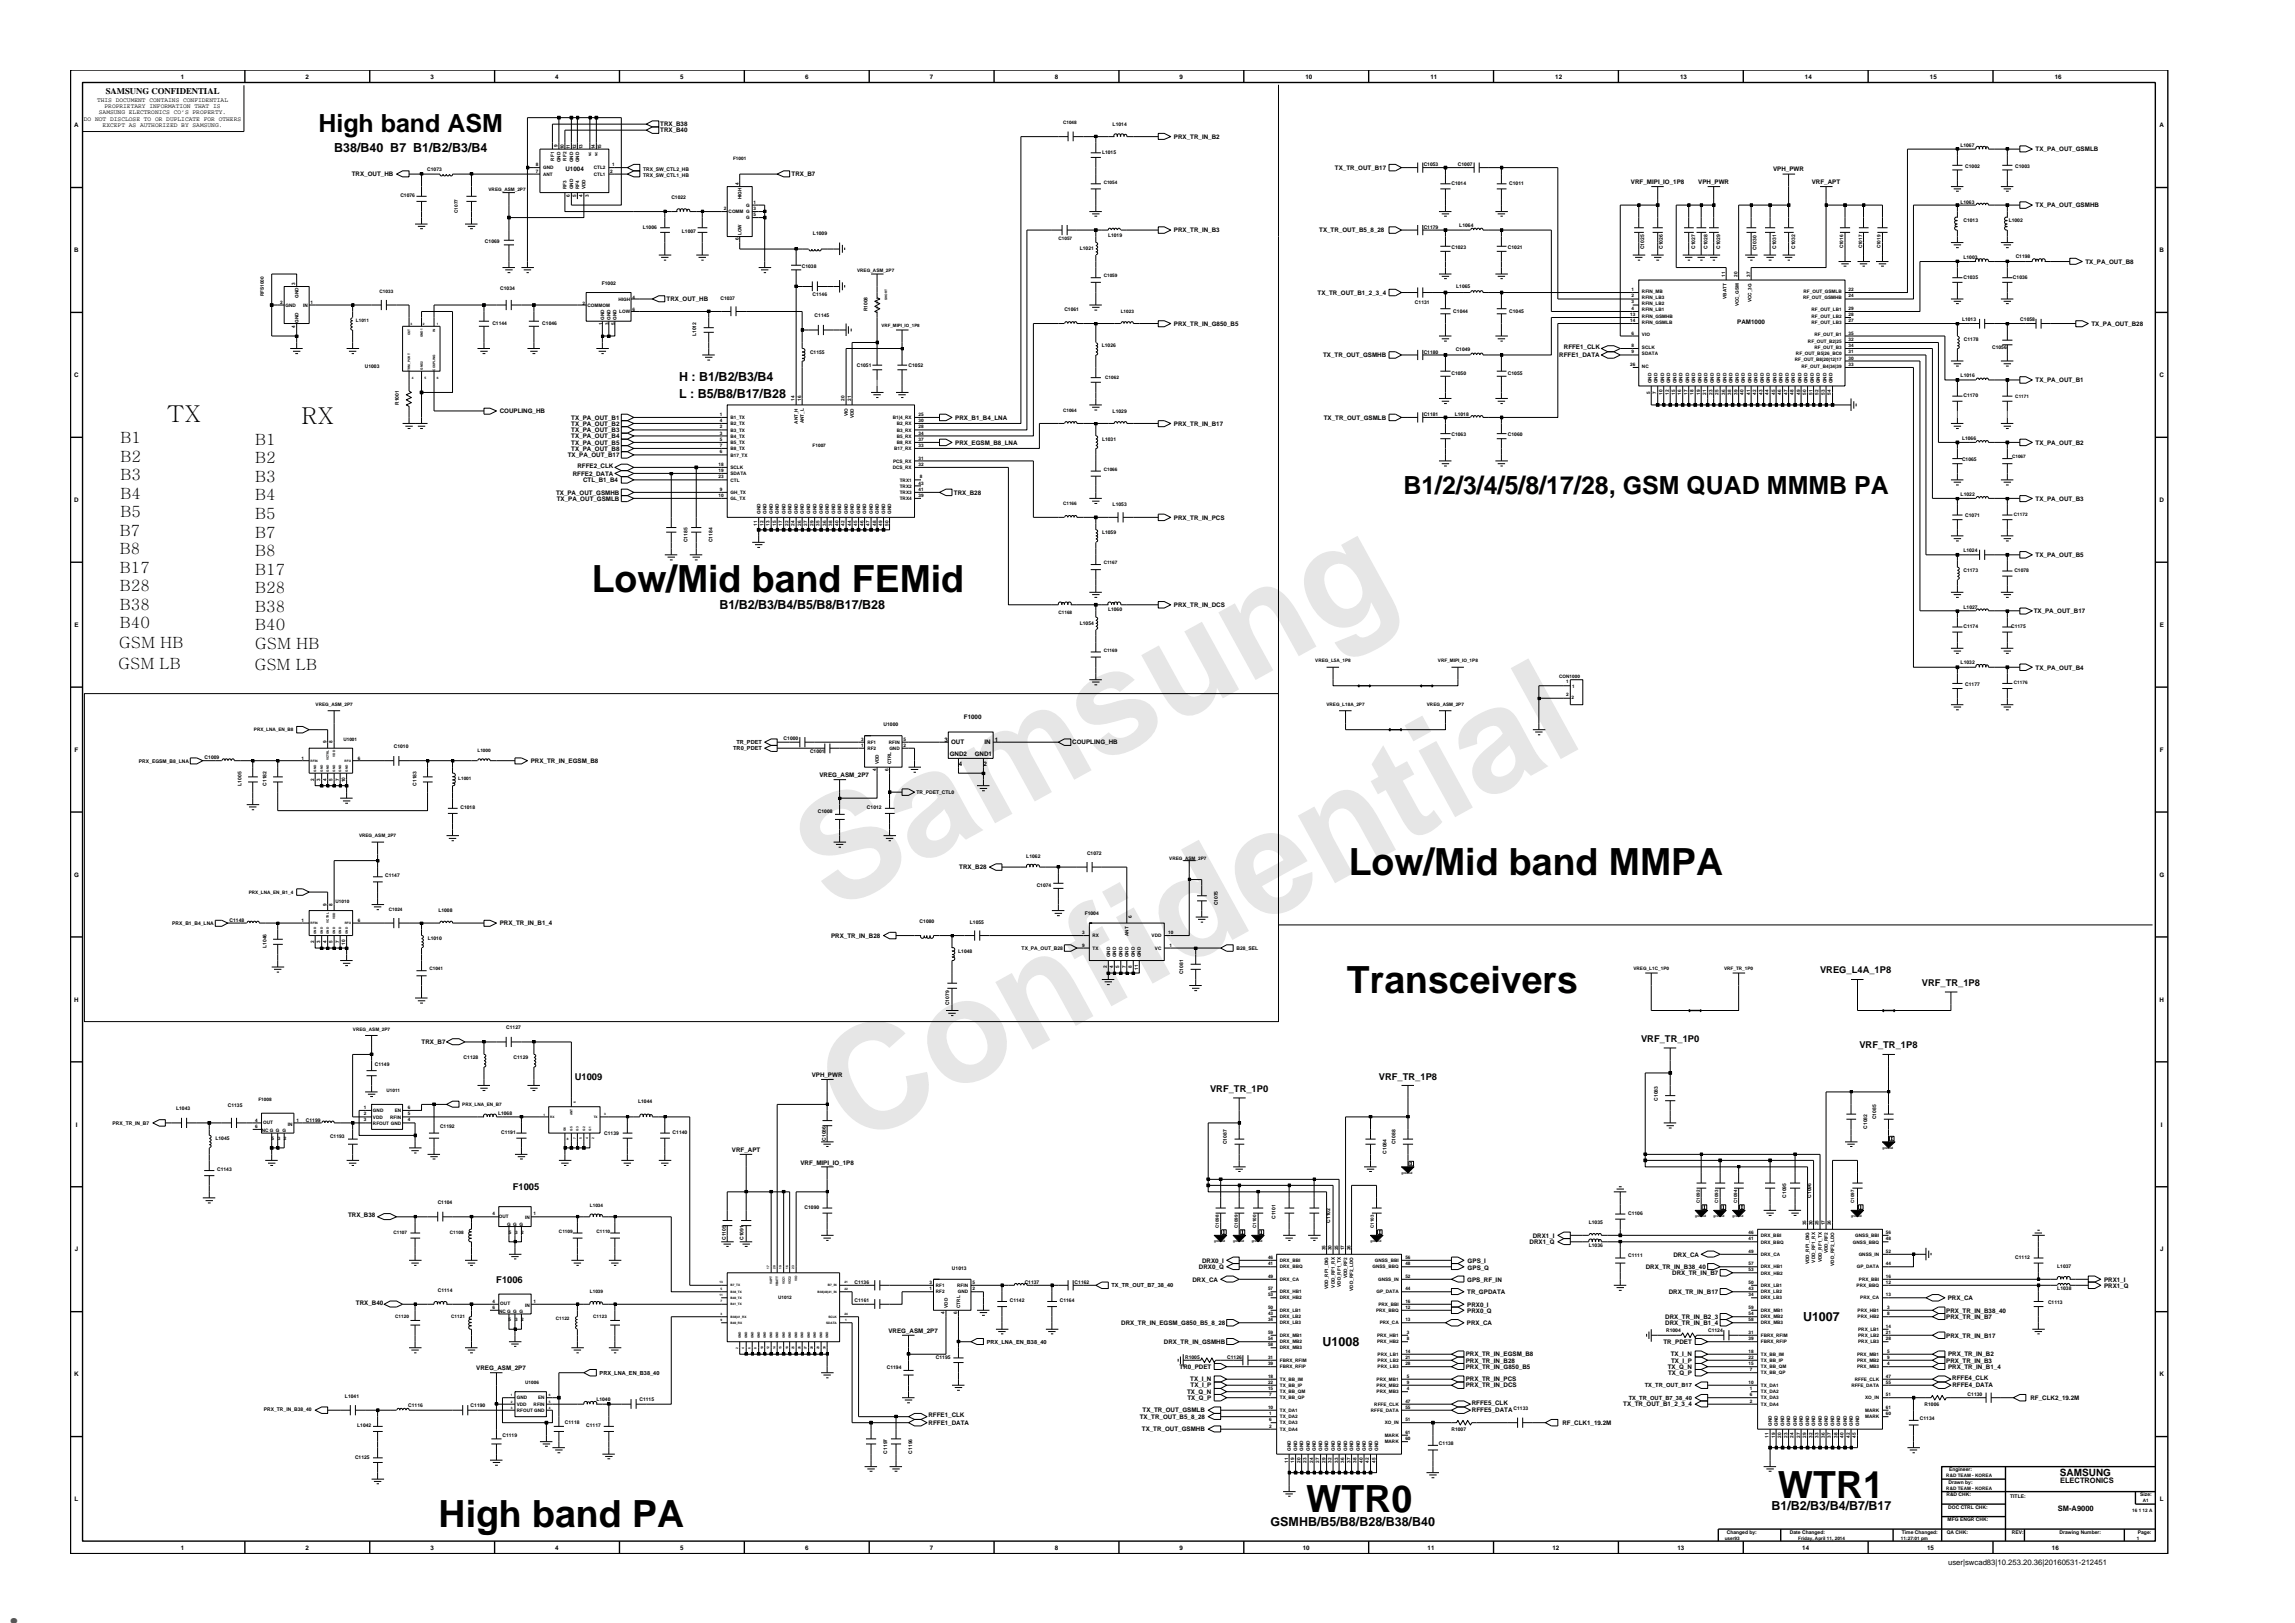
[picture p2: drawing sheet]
<svg xmlns="http://www.w3.org/2000/svg" width="420mm" height="297mm" viewBox="0 0 420 297" stroke-linecap="round" stroke-linejoin="round" font-family="sans-serif">
<defs><g id="words">
<g font-size="26.5" fill="#e6e6e6">
<text x="152.3" y="167.1" transform="rotate(-29 152.3 167.1)">Samsung</text>
<text x="156.6" y="209.9" transform="rotate(-29 156.6 209.9)">Confidential</text>
</g>
<text font-size="8.5" fill="#00f" x="0" y="297">.</text>
<g font-size="6.9">
<text x="108.3" y="108.4">Low/Mid band FEMid</text>
<text x="246.9" y="160.1">Low/Mid band MMPA</text>
<text x="246.6" y="181.8">Transceivers</text>
<text x="325.5" y="274.1">WTR1</text>
<text x="80.3" y="279.5">High band PA</text>
<text x="239.1" y="276.6">WTR0</text>
</g>
<g font-size="4.6">
<text x="58.3" y="24.1">High band ASM</text>
<text x="256.9" y="90.4">B1/2/3/4/5/8/17/28, GSM QUAD MMMB PA</text>
</g>
<g font-size="4.2">
<text x="30.5" y="77.3">TX</text>
<text x="55.2" y="77.5">RX</text>
</g>
<g font-size="2.8">
<text x="22.1" y="81.2">B1</text>
<text x="46.7" y="81.4">B1</text>
<text x="22.1" y="84.5">B2</text>
<text x="22.1" y="87.9">B3</text>
<text x="46.7" y="84.8">B2</text>
<text x="46.7" y="88.2">B3</text>
<text x="22.1" y="91.3">B4</text>
<text x="22.1" y="94.7">B5</text>
<text x="46.7" y="91.6">B4</text>
<text x="46.7" y="95">B5</text>
<text x="21.9" y="98">B7</text>
<text x="21.9" y="101.4">B8</text>
<text x="46.7" y="98.4">B7</text>
<text x="46.7" y="101.8">B8</text>
<text x="21.9" y="104.8">B17</text>
<text x="46.7" y="105.2">B17</text>
<text x="21.9" y="108.2">B28</text>
<text x="21.9" y="111.6">B38</text>
<text x="46.7" y="108.6">B28</text>
<text x="46.7" y="111.9">B38</text>
<text x="21.8" y="118.6">GSM HB</text>
<text x="21.9" y="115">B40</text>
<text x="46.7" y="115.3">B40</text>
<text x="46.7" y="118.8">GSM HB</text>
<text x="21.7" y="122.4">GSM LB</text>
<text x="46.7" y="122.6">GSM LB</text>
</g>
<g font-size="2.3">
<text x="61.2" y="27.8">B38/B40 B7 B1/B2/B3/B4</text>
<text x="124.3" y="69.8">H : B1/B2/B3/B4</text>
<text x="124.3" y="72.9">L : B5/B8/B17/B28</text>
<text x="131.7" y="111.5">B1/B2/B3/B4/B5/B8/B17/B28</text>
<text x="330.1" y="241.8">U1007</text>
<text x="242.1" y="246.4">U1008</text>
<text x="232.6" y="279.3">GSMHB/B5/B8/B28/B38/B40</text>
<text x="324.3" y="276.4">B1/B2/B3/B4/B7/B17</text>
</g>
<text font-size="1.8" x="377.1" y="270.2">SAMSUNG</text>
<g font-size="1.7">
<text x="333.2" y="178.1">VREG_L4A_1P8</text>
<text x="351.8" y="180.4">VRF_TR_1P8</text>
<text x="300.4" y="190.7">VRF_TR_1P0</text>
<text x="340.4" y="191.8">VRF_TR_1P8</text>
<text x="105.2" y="197.6">U1009</text>
<text x="252.4" y="197.6">VRF_TR_1P8</text>
<text x="221.5" y="199.9">VRF_TR_1P0</text>
<text x="93.9" y="217.8">F1005</text>
<text x="90.9" y="234.8">F1006</text>
</g>
<text font-size="1.6" x="19.3" y="17.2">SAMSUNG CONFIDENTIAL</text>
<g font-size="1.4">
<text x="377.1" y="271.5">ELECTRONICS</text>
<text x="376.7" y="276.6">SM-A9000</text>
<text x="356.7" y="286.5">user|swcad83|10.253.20.36|20160531-212451</text>
</g>
<g font-size="1.1">
<text x="33.1" y="14.4">1</text>
<text x="55.9" y="14.4">2</text>
<text x="78.8" y="14.4">3</text>
<text x="101.7" y="14.4">4</text>
<text x="124.5" y="14.4">5</text>
<text x="147.4" y="14.4">6</text>
<text x="170.2" y="14.4">7</text>
<text x="193.1" y="14.4">8</text>
<text x="216" y="14.4">9</text>
<text x="239" y="14.4">10</text>
<text x="261.9" y="14.4">11</text>
<text x="284.7" y="14.4">12</text>
<text x="307.6" y="14.4">13</text>
<text x="330.4" y="14.4">14</text>
<text x="353.3" y="14.4">15</text>
<text x="376.2" y="14.4">16</text>
<text x="13.6" y="23.3">A</text>
<text x="15.4" y="22.1">DO NOT DISCLOSE TO OR DUPLICATE FOR OTHERS</text>
<text x="17.8" y="18.6">THIS DOCUMENT CONTAINS CONFIDENTIAL</text>
<text x="18.1" y="20.9">SAMSUNG ELECTRONICS CO’S PROPERTY.</text>
<text x="18.8" y="23.2">EXCEPT AS AUTHORIZED BY SAMSUNG.</text>
<text x="19.1" y="19.8">PROPRIETARY INFORMATION THAT IS</text>
<text x="120.9" y="23.1">TRX_B38</text>
<text x="395.4" y="23.3">A</text>
<text x="120.9" y="24.2">TRX_B40</text>
<text x="214.9" y="25.4">PRX_TR_IN_B2</text>
<text x="372.7" y="27.7">TX_PA_OUT_GSMLB</text>
<text x="64.4" y="32.3">TRX_OUT_HB</text>
<text x="103.5" y="31.3">U1004</text>
<text x="144.9" y="32.3">TRX_B7</text>
<text x="244.4" y="31.1">TX_TR_OUT_B17</text>
<text x="298.6" y="33.6">VRF_MIPI_IO_1P8</text>
<text x="310.9" y="33.6">VPH_PWR</text>
<text x="324.6" y="31.3">VPH_PWR</text>
<text x="331.7" y="33.6">VRF_APT</text>
<text x="372.7" y="38">TX_PA_OUT_GSMHB</text>
<text x="13.6" y="46.2">B</text>
<text x="214.9" y="42.5">PRX_TR_IN_B3</text>
<text x="241.5" y="42.5">TX_TR_OUT_B5_8_28</text>
<text x="395.4" y="46.2">B</text>
<text x="241.2" y="54">TX_TR_OUT_B1_2_3_4</text>
<text x="381.8" y="48.3">TX_PA_OUT_B8</text>
<text x="122" y="55.1">TRX_OUT_HB</text>
<text x="214.9" y="59.6">PRX_TR_IN_G850_B5</text>
<text x="318" y="59.4">PAM1000</text>
<text x="382.9" y="59.6">TX_PA_OUT_B28</text>
<text x="242.2" y="65.4">TX_TR_OUT_GSMHB</text>
<text x="285.5" y="65.4">RFFE1_DATA</text>
<text x="286.3" y="63.9">RFFE1_CLK</text>
<text x="13.6" y="69">C</text>
<text x="372.7" y="70">TX_PA_OUT_B1</text>
<text x="395.4" y="69">C</text>
<text x="91.5" y="75.6">COUPLING_HB</text>
<text x="104.6" y="77.9">TX_PA_OUT_B2</text>
<text x="104.6" y="76.8">TX_PA_OUT_B1</text>
<text x="174.9" y="76.8">PRX_B1_B4_LNA</text>
<text x="214.9" y="77.9">PRX_TR_IN_B17</text>
<text x="242.4" y="76.8">TX_TR_OUT_GSMLB</text>
<text x="104" y="83.7">TX_PA_OUT_B17</text>
<text x="104.6" y="80.2">TX_PA_OUT_B4</text>
<text x="104.6" y="79.1">TX_PA_OUT_B3</text>
<text x="104.6" y="81.4">TX_PA_OUT_B5</text>
<text x="104.6" y="82.5">TX_PA_OUT_B8</text>
<text x="174.9" y="81.4">PRX_EGSM_B8_LNA</text>
<text x="372.7" y="81.4">TX_PA_OUT_B2</text>
<text x="104.9" y="87.1">RFFE2_DATA</text>
<text x="105.7" y="85.7">RFFE2_CLK</text>
<text x="106.7" y="88.2">CTL_B1_B4</text>
<text x="13.6" y="91.9">D</text>
<text x="101.8" y="90.5">TX_PA_OUT_GSMHB</text>
<text x="101.9" y="91.6">TX_PA_OUT_GSMLB</text>
<text x="174.6" y="90.5">TRX_B28</text>
<text x="214.9" y="95.1">PRX_TR_IN_PCS</text>
<text x="372.7" y="91.6">TX_PA_OUT_B3</text>
<text x="395.4" y="91.9">D</text>
<text x="372.7" y="102">TX_PA_OUT_B5</text>
<text x="214.9" y="111.1">PRX_TR_IN_DCS</text>
<text x="372.3" y="112.2">TX_PA_OUT_B17</text>
<text x="13.6" y="114.7">E</text>
<text x="395.4" y="114.7">E</text>
<text x="372.7" y="122.5">TX_PA_OUT_B4</text>
<text x="176.5" y="131.7">F1000</text>
<text x="13.7" y="137.6">F</text>
<text x="172.9" y="135.8">3</text>
<text x="174.1" y="136.3">OUT</text>
<text x="180.3" y="136.3">IN</text>
<text x="182.1" y="135.8">1</text>
<text x="196.3" y="136.3">COUPLING_HB</text>
<text x="395.4" y="137.6">F</text>
<text x="97.2" y="139.6">PRX_TR_IN_EGSM_B8</text>
<text x="150" y="142.3">VREG_ASM_2P7</text>
<text x="173.9" y="138.4">GND2</text>
<text x="175.5" y="140.2">4</text>
<text x="178.5" y="138.4">GND1</text>
<text x="180.1" y="140.2">2</text>
<text x="13.6" y="160.5">G</text>
<text x="175.6" y="159.1">TRX_B28</text>
<text x="395.3" y="160.5">G</text>
<text x="91.5" y="169.4">PRX_TR_IN_B1_4</text>
<text x="152.1" y="171.6">PRX_TR_IN_B28</text>
<text x="13.6" y="183.3">H</text>
<text x="395.4" y="183.3">H</text>
<text x="77.2" y="191.1">TRX_B7</text>
<text x="148.6" y="197.1">VPH_PWR</text>
<text x="13.9" y="206.2">I</text>
<text x="395.6" y="206.2">I</text>
<text x="134" y="210.8">VRF_APT</text>
<text x="146.5" y="213.1">VRF_MIPI_IO_1P8</text>
<text x="63.7" y="222.8">TRX_B38</text>
<text x="280" y="227.7">DRX1_Q</text>
<text x="280.6" y="226.5">DRX1_I</text>
<text x="13.7" y="229">J</text>
<text x="219.5" y="232.3">DRX0_Q</text>
<text x="220.1" y="231.1">DRX0_I</text>
<text x="268.7" y="231.2">GPS_I</text>
<text x="268.7" y="232.3">GPS_Q</text>
<text x="301.3" y="232.3">DRX_TR_IN_B38_40</text>
<text x="306.1" y="233.4">DRX_TR_IN_B7</text>
<text x="306.4" y="230">DRX_CA</text>
<text x="395.5" y="229">J</text>
<text x="65.2" y="238.8">TRX_B40</text>
<text x="218.3" y="234.5">DRX_CA</text>
<text x="268.6" y="234.5">GPS_RF_IN</text>
<text x="268.6" y="239.1">PRX0_I</text>
<text x="268.6" y="236.8">TR_GPDATA</text>
<text x="305.5" y="236.8">DRX_TR_IN_B17</text>
<text x="356.6" y="237.9">PRX_CA</text>
<text x="385.2" y="234.5">PRX1_I</text>
<text x="385.2" y="235.6">PRX1_Q</text>
<text x="162.6" y="243.9">VREG_ASM_2P7</text>
<text x="205.3" y="242.5">DRX_TR_IN_EGSM_G850_B5_8_28</text>
<text x="213.1" y="246">DRX_TR_IN_GSMHB</text>
<text x="268.5" y="242.5">PRX_CA</text>
<text x="268.6" y="240.2">PRX0_Q</text>
<text x="304.5" y="246">TR_PDET</text>
<text x="304.9" y="241.4">DRX_TR_IN_B2_3</text>
<text x="304.9" y="242.5">DRX_TR_IN_B1_4</text>
<text x="356.3" y="244.8">PRX_TR_IN_B17</text>
<text x="356.3" y="240.2">PRX_TR_IN_B38_40</text>
<text x="356.3" y="241.4">PRX_TR_IN_B7</text>
<text x="13.6" y="251.9">K</text>
<text x="87.2" y="250.8">VREG_ASM_2P7</text>
<text x="215.9" y="250.6">TR0_PDET</text>
<text x="268.4" y="249.4">PRX_TR_IN_B28</text>
<text x="268.4" y="248.3">PRX_TR_IN_EGSM_B8</text>
<text x="268.4" y="250.6">PRX_TR_IN_G850_B5</text>
<text x="305.3" y="250.6">TX_Q_N</text>
<text x="305.4" y="251.7">TX_Q_P</text>
<text x="305.9" y="248.3">TX_I_N</text>
<text x="305.9" y="249.4">TX_I_P</text>
<text x="356.3" y="249.4">PRX_TR_IN_B3</text>
<text x="356.7" y="250.6">PRX_TR_IN_B1_4</text>
<text x="356.7" y="248.3">PRX_TR_IN_B2</text>
<text x="395.4" y="251.9">K</text>
<text x="217.3" y="255.1">TX_Q_N</text>
<text x="217.4" y="256.2">TX_Q_P</text>
<text x="217.9" y="252.8">TX_I_N</text>
<text x="218" y="253.9">TX_I_P</text>
<text x="268.4" y="252.8">PRX_TR_IN_PCS</text>
<text x="268.4" y="253.9">PRX_TR_IN_DCS</text>
<text x="269.5" y="257.1">RFFE5_CLK</text>
<text x="297.2" y="257.4">TX_TR_OUT_B1_2_3_4</text>
<text x="298.2" y="256.2">TX_TR_OUT_B7_38_40</text>
<text x="301.1" y="253.9">TX_TR_OUT_B17</text>
<text x="357.4" y="252.5">RFFE4_CLK</text>
<text x="357.4" y="253.9">RFFE4_DATA</text>
<text x="371.7" y="256.2">RF_CLK2_19.2M</text>
<text x="170" y="259.4">RFFE1_CLK</text>
<text x="170" y="260.8">RFFE1_DATA</text>
<text x="208.7" y="259.7">TX_TR_OUT_B5_8_28</text>
<text x="209" y="262">TX_TR_OUT_GSMHB</text>
<text x="209.2" y="258.5">TX_TR_OUT_GSMLB</text>
<text x="269.5" y="258.5">RFFE5_DATA</text>
<text x="286" y="260.8">RF_CLK1_19.2M</text>
<text x="13.7" y="274.8">L</text>
<text x="395.4" y="274.8">L</text>
<text x="33.1" y="283.7">1</text>
<text x="55.9" y="283.7">2</text>
<text x="78.8" y="283.7">3</text>
<text x="101.7" y="283.7">4</text>
<text x="124.5" y="283.7">5</text>
<text x="147.4" y="283.7">6</text>
<text x="170.2" y="283.7">7</text>
<text x="193.1" y="283.7">8</text>
<text x="216" y="283.7">9</text>
<text x="238.5" y="283.7">10</text>
<text x="261.4" y="283.7">11</text>
<text x="284.2" y="283.7">12</text>
<text x="307.1" y="283.7">13</text>
<text x="329.9" y="283.7">14</text>
<text x="352.8" y="283.7">15</text>
<text x="375.7" y="283.7">16</text>
</g>
<g font-size="1">
<text x="134.2" y="137.3">TR0_PDET</text>
<text x="134.8" y="136.2">TR_PDET</text>
<text x="203.5" y="235.6">TX_TR_OUT_B7_38_40</text>
<text x="180.6" y="245.9">PRX_LNA_EN_B38_40</text>
<text x="109.8" y="251.6">PRX_LNA_EN_B38_40</text>
</g>
<g font-size=".9">
<text x="194.6" y="22.8">C1048</text>
<text x="203.7" y="23">L1014</text>
<text x="101.4" y="29.4" transform="rotate(-90 101.4 29.4)">RF1</text>
<text x="102" y="27" transform="rotate(-90 102 27)">9</text>
<text x="102.6" y="29.7" transform="rotate(-90 102.6 29.7)">GND</text>
<text x="103.2" y="27.3" transform="rotate(-90 103.2 27.3)">10</text>
<text x="103.7" y="29.4" transform="rotate(-90 103.7 29.4)">RF2</text>
<text x="104.3" y="27.3" transform="rotate(-90 104.3 27.3)">11</text>
<text x="104.9" y="29.7" transform="rotate(-90 104.9 29.7)">GND</text>
<text x="105.5" y="27.3" transform="rotate(-90 105.5 27.3)">12</text>
<text x="106" y="29.7" transform="rotate(-90 106 29.7)">GND</text>
<text x="106.6" y="27.3" transform="rotate(-90 106.6 27.3)">13</text>
<text x="108.9" y="27.3" transform="rotate(-90 108.9 27.3)">14</text>
<text x="110.1" y="27.3" transform="rotate(-90 110.1 27.3)">15</text>
<text x="134.2" y="29.3">F1001</text>
<text x="201.7" y="28.1">L1015</text>
<text x="358.9" y="27">L1067</text>
<text x="78.2" y="31.3">C1073</text>
<text x="89.4" y="35">VREG_ASM_2P7</text>
<text x="98.1" y="31.6">7</text>
<text x="98.1" y="30.4">8</text>
<text x="99.4" y="32.2">ANT</text>
<text x="99.4" y="31">GND</text>
<text x="103.7" y="34.7" transform="rotate(-90 103.7 34.7)">RF3</text>
<text x="104.3" y="36" transform="rotate(-90 104.3 36)">6</text>
<text x="104.9" y="34.7" transform="rotate(-90 104.9 34.7)">GND</text>
<text x="105.5" y="36" transform="rotate(-90 105.5 36)">5</text>
<text x="106" y="34.7" transform="rotate(-90 106 34.7)">RF4</text>
<text x="106.6" y="36" transform="rotate(-90 106.6 36)">4</text>
<text x="107.2" y="34.7" transform="rotate(-90 107.2 34.7)">VDD</text>
<text x="107.8" y="36" transform="rotate(-90 107.8 36)">3</text>
<text x="108.7" y="31">CTL2</text>
<text x="108.7" y="32.2">CTL1</text>
<text x="111.7" y="31.6">2</text>
<text x="112.1" y="30.4">1</text>
<text x="117.7" y="31.3">TRX_SW_CTL2_HB</text>
<text x="117.7" y="32.5">TRX_SW_CTL1_HB</text>
<text x="135.3" y="33.9" transform="rotate(-90 135.3 33.9)">4</text>
<text x="202.1" y="33.6">C1054</text>
<text x="260.6" y="30.4">C1053</text>
<text x="265.7" y="33.8">C1014</text>
<text x="266.9" y="30.4">C1007</text>
<text x="276.3" y="33.8">C1011</text>
<text x="359.8" y="30.7">C1002</text>
<text x="368.9" y="30.7">C1003</text>
<text x="73.3" y="36.1">C1076</text>
<text x="83.8" y="39" transform="rotate(-90 83.8 39)">C1077</text>
<text x="117.7" y="41.9">L1006</text>
<text x="122.9" y="36.4">C1022</text>
<text x="132.5" y="38.5">2</text>
<text x="133.4" y="39">COMM G</text>
<text x="135.7" y="36.5" transform="rotate(-90 135.7 36.5)">HIGH</text>
<text x="136.6" y="40.1">G</text>
<text x="136.6" y="37.8">G</text>
<text x="138" y="38.5">3</text>
<text x="138" y="39.6">5</text>
<text x="138" y="37.3">1</text>
<text x="260.6" y="41.9">C1179</text>
<text x="267.2" y="41.5">L1064</text>
<text x="358.9" y="37.3">L1063</text>
<text x="359.5" y="40.7">C1013</text>
<text x="367.7" y="40.7">L1002</text>
<text x="88.8" y="44.4">C1069</text>
<text x="124.8" y="42.7">L1007</text>
<text x="135.3" y="43.9" transform="rotate(-90 135.3 43.9)">6</text>
<text x="135.7" y="43" transform="rotate(-90 135.7 43)">LOW</text>
<text x="148.8" y="43">L1009</text>
<text x="193.8" y="43.9">C1057</text>
<text x="197.7" y="45.8">L1021</text>
<text x="202.9" y="43.3">L1019</text>
<text x="265.7" y="45.6">C1023</text>
<text x="276.1" y="45.6">C1021</text>
<text x="301" y="45.6" transform="rotate(-90 301 45.6)">C1025</text>
<text x="304.4" y="45.6" transform="rotate(-90 304.4 45.6)">C1026</text>
<text x="310.3" y="45.6" transform="rotate(-90 310.3 45.6)">C1027</text>
<text x="312.6" y="45.6" transform="rotate(-90 312.6 45.6)">C1028</text>
<text x="314.9" y="45.6" transform="rotate(-90 314.9 45.6)">C1029</text>
<text x="321.6" y="45.8" transform="rotate(-90 321.6 45.8)">C1030</text>
<text x="325.2" y="45.6" transform="rotate(-90 325.2 45.6)">C1031</text>
<text x="328.6" y="45.6" transform="rotate(-90 328.6 45.6)">C1032</text>
<text x="337.4" y="45.5" transform="rotate(-90 337.4 45.5)">C1016</text>
<text x="340.9" y="45.5" transform="rotate(-90 340.9 45.5)">C1017</text>
<text x="344.3" y="45.5" transform="rotate(-90 344.3 45.5)">C1019</text>
<text x="359.5" y="47.3">L1003</text>
<text x="369" y="47.3">C1198</text>
<text x="54.1" y="52.2" transform="rotate(-90 54.1 52.2)">3</text>
<text x="69.5" y="53.5">C1033</text>
<text x="91.6" y="53.1">C1034</text>
<text x="110.2" y="52.2">F1002</text>
<text x="146.8" y="49">C1038</text>
<text x="156.9" y="49.9">VREG_ASM_2P7</text>
<text x="202.1" y="50.8">C1059</text>
<text x="266.6" y="52.8">L1065</text>
<text x="298.7" y="53.3">1</text>
<text x="300.6" y="53.6">RFIN_MB</text>
<text x="315.8" y="50.6" transform="rotate(-90 315.8 50.6)">11</text>
<text x="318.1" y="50.6" transform="rotate(-90 318.1 50.6)">20</text>
<text x="320.4" y="50.6" transform="rotate(-90 320.4 50.6)">37</text>
<text x="330.2" y="53.6">RF_OUT_GSMLB</text>
<text x="338.4" y="53.3">22</text>
<text x="359.5" y="51">C1035</text>
<text x="368.5" y="51">C1036</text>
<text x="48.3" y="54.2" transform="rotate(-90 48.3 54.2)">RFS1000</text>
<text x="51.3" y="55.6">2</text>
<text x="52.3" y="56.1">GND</text>
<text x="54.1" y="59.9" transform="rotate(-90 54.1 59.9)">4</text>
<text x="54.6" y="59" transform="rotate(-90 54.6 59)">GND</text>
<text x="54.6" y="54.5" transform="rotate(-90 54.6 54.5)">GND</text>
<text x="55.5" y="56.1">IN</text>
<text x="56.9" y="55.6">1</text>
<text x="65.2" y="59">L1011</text>
<text x="90.1" y="59.5">C1144</text>
<text x="99.3" y="59.5">C1046</text>
<text x="106.7" y="55.8">2</text>
<text x="107.6" y="56.1">COMMOM</text>
<text x="110.3" y="59.5" transform="rotate(-90 110.3 59.5)">1</text>
<text x="110.6" y="58.5" transform="rotate(-90 110.6 58.5)">GND</text>
<text x="111.5" y="59.5" transform="rotate(-90 111.5 59.5)">3</text>
<text x="111.8" y="58.5" transform="rotate(-90 111.8 58.5)">GND</text>
<text x="112.6" y="59.5" transform="rotate(-90 112.6 59.5)">5</text>
<text x="112.9" y="58.5" transform="rotate(-90 112.9 58.5)">GND</text>
<text x="113.2" y="55">HIGH</text>
<text x="113.4" y="57.3">LOW</text>
<text x="115.8" y="54.7">4</text>
<text x="115.8" y="57">6</text>
<text x="131.9" y="55">C1037</text>
<text x="148.7" y="54.1">C1146</text>
<text x="149.1" y="57.9">C1145</text>
<text x="158.8" y="57" transform="rotate(-90 158.8 57)">R1008</text>
<text x="194.9" y="57">C1061</text>
<text x="205.2" y="57.3">L1023</text>
<text x="259.1" y="55.6">C1131</text>
<text x="266.1" y="57.3">C1044</text>
<text x="276.3" y="57.3">C1045</text>
<text x="298.4" y="57.8">13</text>
<text x="298.4" y="59">14</text>
<text x="298.7" y="56.7">4</text>
<text x="298.7" y="54.4">2</text>
<text x="298.7" y="55.5">3</text>
<text x="300.6" y="57">RFIN_LB1</text>
<text x="300.6" y="54.7">RFIN_LB3</text>
<text x="300.6" y="58.2">RFIN_GSMHB</text>
<text x="300.6" y="59.3">RFIN_GSMLB</text>
<text x="300.6" y="55.9">RFIN_LB2</text>
<text x="316.1" y="54.7" transform="rotate(-90 316.1 54.7)">VBATT</text>
<text x="318.4" y="56.1" transform="rotate(-90 318.4 56.1)">VCC_GSM</text>
<text x="320.6" y="55.3" transform="rotate(-90 320.6 55.3)">VCC_3G</text>
<text x="330.1" y="54.7">RF_OUT_GSMHB</text>
<text x="331.7" y="59.3">RF_OUT_LB3</text>
<text x="331.7" y="58.2">RF_OUT_LB2</text>
<text x="331.7" y="57">RF_OUT_LB1</text>
<text x="338.4" y="59">27</text>
<text x="338.4" y="57.8">28</text>
<text x="338.4" y="56.7">29</text>
<text x="338.4" y="54.4">24</text>
<text x="359.2" y="58.7">L1013</text>
<text x="369.9" y="58.7">C1058</text>
<text x="127.5" y="61.5" transform="rotate(-90 127.5 61.5)">L1012</text>
<text x="148.3" y="64.7">C1155</text>
<text x="201.7" y="63.5">L1026</text>
<text x="260.6" y="64.7">C1180</text>
<text x="266.5" y="64.2">C1049</text>
<text x="298.7" y="63.6">8</text>
<text x="298.7" y="64.7">9</text>
<text x="298.7" y="61.3">6</text>
<text x="300.6" y="63.8">SCLK</text>
<text x="300.6" y="65">SDATA</text>
<text x="300.6" y="61.6">VIO</text>
<text x="328.8" y="65">RF_OUT_B5|26_BC0</text>
<text x="331" y="62.7">RF_OUT_B2|25</text>
<text x="332.2" y="63.8">RF_OUT_B3</text>
<text x="332.2" y="61.6">RF_OUT_B1</text>
<text x="338.4" y="63.6">34</text>
<text x="338.4" y="61.3">35</text>
<text x="338.4" y="65.9">30</text>
<text x="338.4" y="64.7">31</text>
<text x="338.4" y="62.4">32</text>
<text x="359.5" y="62.4">C1178</text>
<text x="364.7" y="63.9">C1056</text>
<text x="66.8" y="67.3">U1003</text>
<text x="156.8" y="67.3">C1051</text>
<text x="166.3" y="67.2">C1052</text>
<text x="202.3" y="69.3">C1062</text>
<text x="265.7" y="68.7">C1050</text>
<text x="276.1" y="68.7">C1055</text>
<text x="298.4" y="67">26</text>
<text x="300.6" y="67.3">NC</text>
<text x="302.4" y="70.1" transform="rotate(-90 302.4 70.1)">GND</text>
<text x="303.5" y="70.1" transform="rotate(-90 303.5 70.1)">GND</text>
<text x="304.6" y="70.1" transform="rotate(-90 304.6 70.1)">GND</text>
<text x="305.7" y="70.1" transform="rotate(-90 305.7 70.1)">GND</text>
<text x="306.9" y="70.1" transform="rotate(-90 306.9 70.1)">GND</text>
<text x="308" y="70.1" transform="rotate(-90 308 70.1)">GND</text>
<text x="309.2" y="70.1" transform="rotate(-90 309.2 70.1)">GND</text>
<text x="310.3" y="70.1" transform="rotate(-90 310.3 70.1)">GND</text>
<text x="311.5" y="70.1" transform="rotate(-90 311.5 70.1)">GND</text>
<text x="312.6" y="70.1" transform="rotate(-90 312.6 70.1)">GND</text>
<text x="313.8" y="70.1" transform="rotate(-90 313.8 70.1)">GND</text>
<text x="314.9" y="70.1" transform="rotate(-90 314.9 70.1)">GND</text>
<text x="316.1" y="70.1" transform="rotate(-90 316.1 70.1)">GND</text>
<text x="317.2" y="70.1" transform="rotate(-90 317.2 70.1)">GND</text>
<text x="318.4" y="70.1" transform="rotate(-90 318.4 70.1)">GND</text>
<text x="319.5" y="70.1" transform="rotate(-90 319.5 70.1)">GND</text>
<text x="320.6" y="70.1" transform="rotate(-90 320.6 70.1)">GND</text>
<text x="321.7" y="70.1" transform="rotate(-90 321.7 70.1)">GND</text>
<text x="322.9" y="70.1" transform="rotate(-90 322.9 70.1)">GND</text>
<text x="324" y="70.1" transform="rotate(-90 324 70.1)">GND</text>
<text x="325.2" y="70.1" transform="rotate(-90 325.2 70.1)">GND</text>
<text x="326.3" y="70.1" transform="rotate(-90 326.3 70.1)">GND</text>
<text x="327.5" y="70.1" transform="rotate(-90 327.5 70.1)">GND</text>
<text x="328.6" y="66.1">RF_OUT_B8|20|12|17</text>
<text x="328.6" y="70.1" transform="rotate(-90 328.6 70.1)">GND</text>
<text x="329.8" y="70.1" transform="rotate(-90 329.8 70.1)">GND</text>
<text x="329.8" y="67.3">RF_OUT_B4|34|39</text>
<text x="330.9" y="70.1" transform="rotate(-90 330.9 70.1)">GND</text>
<text x="332.1" y="70.1" transform="rotate(-90 332.1 70.1)">GND</text>
<text x="333.2" y="70.1" transform="rotate(-90 333.2 70.1)">GND</text>
<text x="334.4" y="70.1" transform="rotate(-90 334.4 70.1)">GND</text>
<text x="335.5" y="70.1" transform="rotate(-90 335.5 70.1)">GND</text>
<text x="338.4" y="67">33</text>
<text x="358.9" y="69">L1016</text>
<text x="73" y="74.1" transform="rotate(-90 73 74.1)">R1001</text>
<text x="131.8" y="76.1">1</text>
<text x="131.8" y="77.3">4</text>
<text x="133.7" y="76.7">B1_TX</text>
<text x="133.7" y="77.8">B2_TX</text>
<text x="145.5" y="73.4" transform="rotate(-90 145.5 73.4)">14</text>
<text x="146.1" y="77.6" transform="rotate(-90 146.1 77.6)">ANT_H</text>
<text x="146.7" y="73.4" transform="rotate(-90 146.7 73.4)">16</text>
<text x="147.2" y="77.5" transform="rotate(-90 147.2 77.5)">ANT_L</text>
<text x="154.6" y="73.4" transform="rotate(-90 154.6 73.4)">20</text>
<text x="155.2" y="76.2" transform="rotate(-90 155.2 76.2)">VIO</text>
<text x="155.8" y="73.4" transform="rotate(-90 155.8 73.4)">21</text>
<text x="156.3" y="76.5" transform="rotate(-90 156.3 76.5)">VDD</text>
<text x="163.4" y="76.7">B1|4_RX</text>
<text x="164.2" y="77.8">B2_RX</text>
<text x="168.1" y="77.3">30</text>
<text x="168.1" y="76.1">25</text>
<text x="194.6" y="75.3">C1064</text>
<text x="203.7" y="75.6">L1029</text>
<text x="260.6" y="76.1">C1181</text>
<text x="266.3" y="76.1">L1018</text>
<text x="302.1" y="72.1" transform="rotate(-90 302.1 72.1)">5</text>
<text x="303.2" y="72.1" transform="rotate(-90 303.2 72.1)">7</text>
<text x="304.4" y="72.3" transform="rotate(-90 304.4 72.3)">10</text>
<text x="305.5" y="72.3" transform="rotate(-90 305.5 72.3)">12</text>
<text x="306.7" y="72.3" transform="rotate(-90 306.7 72.3)">15</text>
<text x="307.8" y="72.3" transform="rotate(-90 307.8 72.3)">16</text>
<text x="309" y="72.3" transform="rotate(-90 309 72.3)">17</text>
<text x="310.1" y="72.3" transform="rotate(-90 310.1 72.3)">18</text>
<text x="311.3" y="72.3" transform="rotate(-90 311.3 72.3)">19</text>
<text x="312.4" y="72.3" transform="rotate(-90 312.4 72.3)">21</text>
<text x="313.5" y="72.3" transform="rotate(-90 313.5 72.3)">23</text>
<text x="314.6" y="72.3" transform="rotate(-90 314.6 72.3)">25</text>
<text x="315.8" y="72.3" transform="rotate(-90 315.8 72.3)">36</text>
<text x="316.9" y="72.3" transform="rotate(-90 316.9 72.3)">38</text>
<text x="318.1" y="72.3" transform="rotate(-90 318.1 72.3)">39</text>
<text x="319.2" y="72.3" transform="rotate(-90 319.2 72.3)">40</text>
<text x="320.4" y="72.3" transform="rotate(-90 320.4 72.3)">41</text>
<text x="321.5" y="72.3" transform="rotate(-90 321.5 72.3)">42</text>
<text x="322.7" y="72.3" transform="rotate(-90 322.7 72.3)">43</text>
<text x="323.8" y="72.3" transform="rotate(-90 323.8 72.3)">44</text>
<text x="325" y="72.3" transform="rotate(-90 325 72.3)">45</text>
<text x="326.1" y="72.3" transform="rotate(-90 326.1 72.3)">46</text>
<text x="327.3" y="72.3" transform="rotate(-90 327.3 72.3)">47</text>
<text x="328.4" y="72.3" transform="rotate(-90 328.4 72.3)">48</text>
<text x="329.5" y="72.3" transform="rotate(-90 329.5 72.3)">49</text>
<text x="330.6" y="72.3" transform="rotate(-90 330.6 72.3)">50</text>
<text x="331.8" y="72.3" transform="rotate(-90 331.8 72.3)">51</text>
<text x="332.9" y="72.3" transform="rotate(-90 332.9 72.3)">52</text>
<text x="334.1" y="72.3" transform="rotate(-90 334.1 72.3)">53</text>
<text x="335.2" y="72.3" transform="rotate(-90 335.2 72.3)">54</text>
<text x="359.5" y="72.7">C1170</text>
<text x="368.9" y="72.9">C1171</text>
<text x="131.8" y="78.4">2</text>
<text x="131.8" y="80.7">5</text>
<text x="131.8" y="83">6</text>
<text x="131.8" y="81.9">7</text>
<text x="131.8" y="79.6">3</text>
<text x="133.7" y="79">B3_TX</text>
<text x="133.7" y="81.3">B5_TX</text>
<text x="133.7" y="83.6">B17_TX</text>
<text x="133.7" y="82.4">B8_TX</text>
<text x="133.7" y="80.1">B4_TX</text>
<text x="148.8" y="81.9">F1007</text>
<text x="163.7" y="82.4">B17_RX</text>
<text x="164.2" y="81.3">B8_RX</text>
<text x="164.2" y="80.1">B5_RX</text>
<text x="164.2" y="79">B3_RX</text>
<text x="168.1" y="80.7">37</text>
<text x="168.1" y="81.9">33</text>
<text x="168.1" y="79.6">34</text>
<text x="168.1" y="78.4">28</text>
<text x="201.8" y="80.7">L1031</text>
<text x="265.7" y="79.8">C1063</text>
<text x="276.1" y="79.8">C1060</text>
<text x="359.2" y="80.5">L1066</text>
<text x="368.4" y="83.8">C1067</text>
<text x="131.6" y="87.5">23</text>
<text x="131.6" y="85.3">18</text>
<text x="131.6" y="86.4">19</text>
<text x="131.8" y="89.8">9</text>
<text x="133.7" y="88.1">CTL</text>
<text x="133.7" y="85.9">SCLK</text>
<text x="133.7" y="87">SDATA</text>
<text x="163.4" y="85.9">DCS_RX</text>
<text x="163.5" y="84.7">PCS_RX</text>
<text x="164.7" y="88.1">TRX1</text>
<text x="164.7" y="89.2">TRX2</text>
<text x="168.1" y="89.8">41</text>
<text x="168.1" y="88.7">43</text>
<text x="168.1" y="84.2">31</text>
<text x="168.1" y="85.3">32</text>
<text x="168.4" y="87.5">8</text>
<text x="202.1" y="86.2">C1066</text>
<text x="359.2" y="84.4">C1065</text>
<text x="131.6" y="91">10</text>
<text x="133.7" y="90.4">GH_TX</text>
<text x="133.7" y="91.5">GL_TX</text>
<text x="139.2" y="94.1" transform="rotate(-90 139.2 94.1)">GND</text>
<text x="140.3" y="94.1" transform="rotate(-90 140.3 94.1)">GND</text>
<text x="141.5" y="94.1" transform="rotate(-90 141.5 94.1)">GND</text>
<text x="142.6" y="94.1" transform="rotate(-90 142.6 94.1)">GND</text>
<text x="143.8" y="94.1" transform="rotate(-90 143.8 94.1)">GND</text>
<text x="144.9" y="94.1" transform="rotate(-90 144.9 94.1)">GND</text>
<text x="146.1" y="94.1" transform="rotate(-90 146.1 94.1)">GND</text>
<text x="147.2" y="94.1" transform="rotate(-90 147.2 94.1)">GND</text>
<text x="148.4" y="94.1" transform="rotate(-90 148.4 94.1)">GND</text>
<text x="149.5" y="94.1" transform="rotate(-90 149.5 94.1)">GND</text>
<text x="150.6" y="94.1" transform="rotate(-90 150.6 94.1)">GND</text>
<text x="151.7" y="94.1" transform="rotate(-90 151.7 94.1)">GND</text>
<text x="152.9" y="94.1" transform="rotate(-90 152.9 94.1)">GND</text>
<text x="154" y="94.1" transform="rotate(-90 154 94.1)">GND</text>
<text x="155.2" y="94.1" transform="rotate(-90 155.2 94.1)">GND</text>
<text x="156.3" y="94.1" transform="rotate(-90 156.3 94.1)">GND</text>
<text x="157.5" y="94.1" transform="rotate(-90 157.5 94.1)">GND</text>
<text x="158.6" y="94.1" transform="rotate(-90 158.6 94.1)">GND</text>
<text x="159.8" y="94.1" transform="rotate(-90 159.8 94.1)">GND</text>
<text x="160.9" y="94.1" transform="rotate(-90 160.9 94.1)">GND</text>
<text x="162.1" y="94.1" transform="rotate(-90 162.1 94.1)">GND</text>
<text x="163.2" y="94.1" transform="rotate(-90 163.2 94.1)">GND</text>
<text x="164.7" y="91.5">TRX4</text>
<text x="164.7" y="90.4">TRX3</text>
<text x="168.1" y="91">39</text>
<text x="194.6" y="92.4">C1166</text>
<text x="203.7" y="92.7">L1053</text>
<text x="358.9" y="90.8">L1022</text>
<text x="359.8" y="94.7">C1071</text>
<text x="368.7" y="94.4">C1172</text>
<text x="125.8" y="99.2" transform="rotate(-90 125.8 99.2)">C1185</text>
<text x="130.4" y="99.2" transform="rotate(-90 130.4 99.2)">C1184</text>
<text x="138.6" y="96.3" transform="rotate(-90 138.6 96.3)">11</text>
<text x="139.8" y="96.3" transform="rotate(-90 139.8 96.3)">12</text>
<text x="140.9" y="96.3" transform="rotate(-90 140.9 96.3)">13</text>
<text x="142.1" y="96.3" transform="rotate(-90 142.1 96.3)">15</text>
<text x="143.2" y="96.3" transform="rotate(-90 143.2 96.3)">17</text>
<text x="144.4" y="96.3" transform="rotate(-90 144.4 96.3)">22</text>
<text x="145.5" y="96.3" transform="rotate(-90 145.5 96.3)">24</text>
<text x="146.7" y="96.3" transform="rotate(-90 146.7 96.3)">26</text>
<text x="147.8" y="96.3" transform="rotate(-90 147.8 96.3)">27</text>
<text x="148.9" y="96.3" transform="rotate(-90 148.9 96.3)">29</text>
<text x="150" y="96.3" transform="rotate(-90 150 96.3)">35</text>
<text x="151.2" y="96.3" transform="rotate(-90 151.2 96.3)">36</text>
<text x="152.3" y="96.3" transform="rotate(-90 152.3 96.3)">38</text>
<text x="153.5" y="96.3" transform="rotate(-90 153.5 96.3)">40</text>
<text x="154.6" y="96.3" transform="rotate(-90 154.6 96.3)">42</text>
<text x="155.8" y="96.3" transform="rotate(-90 155.8 96.3)">44</text>
<text x="156.9" y="96.3" transform="rotate(-90 156.9 96.3)">45</text>
<text x="158.1" y="96.3" transform="rotate(-90 158.1 96.3)">46</text>
<text x="159.2" y="96.3" transform="rotate(-90 159.2 96.3)">47</text>
<text x="160.4" y="96.3" transform="rotate(-90 160.4 96.3)">48</text>
<text x="161.5" y="96.3" transform="rotate(-90 161.5 96.3)">49</text>
<text x="162.7" y="96.3" transform="rotate(-90 162.7 96.3)">50</text>
<text x="201.8" y="97.8">L1059</text>
<text x="359.4" y="101">L1024</text>
<text x="202.1" y="103.3">C1167</text>
<text x="359.5" y="104.7">C1173</text>
<text x="368.8" y="104.7">C1078</text>
<text x="193.8" y="112.4">C1168</text>
<text x="202.9" y="111.8">L1060</text>
<text x="359.5" y="111.5">L1027</text>
<text x="197.7" y="114.4">L1054</text>
<text x="202.1" y="119.3">C1169</text>
<text x="359.5" y="114.9">C1174</text>
<text x="368.2" y="114.9">C1175</text>
<text x="240.8" y="121.2">VREG_L5A_1P8</text>
<text x="263.2" y="121.2">VRF_MIPI_IO_1P8</text>
<text x="285.5" y="124.1">CON1000</text>
<text x="286.8" y="125">1</text>
<text x="287.9" y="125.9">1</text>
<text x="358.9" y="121.6">L1032</text>
<text x="359.8" y="125.5">C1177</text>
<text x="368.7" y="125.3">C1176</text>
<text x="57.8" y="129.3">VREG_ASM_2P7</text>
<text x="242.8" y="129.3">VREG_L18A_2P7</text>
<text x="261.2" y="129.3">VREG_ASM_2P7</text>
<text x="286.8" y="127.3">2</text>
<text x="287.7" y="128">2</text>
<text x="46.5" y="133.9">PRX_LNA_EN_B8</text>
<text x="59.8" y="136.1" transform="rotate(-90 59.8 136.1)">9</text>
<text x="60.9" y="136.1" transform="rotate(-90 60.9 136.1)">8</text>
<text x="62.9" y="135.6">U1001</text>
<text x="72.1" y="136.9">C1010</text>
<text x="87.4" y="137.6">L1000</text>
<text x="143.5" y="135.5">C1000</text>
<text x="148.3" y="137.8">C1001</text>
<text x="157.6" y="135.6">3</text>
<text x="157.6" y="136.8">1</text>
<text x="158.8" y="136.1">RF1</text>
<text x="158.8" y="137.2">RF2</text>
<text x="161.8" y="132.9">U1000</text>
<text x="162.7" y="136.1">RFIN</text>
<text x="162.8" y="137.2">GND</text>
<text x="165.4" y="135.6">5</text>
<text x="165.4" y="136.8">2</text>
<text x="25.4" y="139.6">PRX_EGSM_B8_LNA</text>
<text x="37.5" y="139">C1009</text>
<text x="44.2" y="143.8" transform="rotate(-90 44.2 143.8)">L1005</text>
<text x="48.8" y="143.8" transform="rotate(-90 48.8 143.8)">C1182</text>
<text x="55.2" y="139">1</text>
<text x="57.5" y="142.9" transform="rotate(-90 57.5 142.9)">2</text>
<text x="58.6" y="142.9" transform="rotate(-90 58.6 142.9)">3</text>
<text x="59.8" y="142.9" transform="rotate(-90 59.8 142.9)">4</text>
<text x="60.9" y="142.9" transform="rotate(-90 60.9 142.9)">5</text>
<text x="62.1" y="142.9" transform="rotate(-90 62.1 142.9)">7</text>
<text x="63.2" y="143.2" transform="rotate(-90 63.2 143.2)">10</text>
<text x="65.5" y="139">6</text>
<text x="76.2" y="143.8" transform="rotate(-90 76.2 143.8)">C1183</text>
<text x="83.9" y="142.7">L1001</text>
<text x="160.4" y="141.1" transform="rotate(-90 160.4 141.1)">4</text>
<text x="160.9" y="139.9" transform="rotate(-90 160.9 139.9)">VDD</text>
<text x="162.7" y="141.1" transform="rotate(-90 162.7 141.1)">6</text>
<text x="163.2" y="139.9" transform="rotate(-90 163.2 139.9)">CTRL</text>
<text x="84.3" y="148.1">C1018</text>
<text x="149.7" y="148.8">C1008</text>
<text x="158.7" y="148.1">C1012</text>
<text x="167.8" y="145.3">TR_PDET_CTL0</text>
<text x="65.7" y="153.2">VREG_ASM_2P7</text>
<text x="70.5" y="160.5">C1147</text>
<text x="187.9" y="157">L1062</text>
<text x="199" y="156.4">C1072</text>
<text x="214.1" y="157.3">VREG_ASM_2P7</text>
<text x="45.5" y="163.6">PRX_LNA_EN_B1_4</text>
<text x="59.8" y="165.8" transform="rotate(-90 59.8 165.8)">9</text>
<text x="60.9" y="165.8" transform="rotate(-90 60.9 165.8)">8</text>
<text x="61.4" y="165.3">U1010</text>
<text x="71.2" y="166.8">C1024</text>
<text x="80.3" y="167">L1008</text>
<text x="189.8" y="162.4">C1074</text>
<text x="198.6" y="167.4">F1004</text>
<text x="223" y="165.7" transform="rotate(-90 223 165.7)">C1075</text>
<text x="31.5" y="169.3">PRX_B1_B4_LNA</text>
<text x="42" y="168.7">C1148</text>
<text x="48.8" y="173.5" transform="rotate(-90 48.8 173.5)">L1046</text>
<text x="55.2" y="168.7">1</text>
<text x="57.5" y="172.6" transform="rotate(-90 57.5 172.6)">2</text>
<text x="58.6" y="172.6" transform="rotate(-90 58.6 172.6)">3</text>
<text x="59.8" y="172.6" transform="rotate(-90 59.8 172.6)">4</text>
<text x="60.9" y="172.6" transform="rotate(-90 60.9 172.6)">5</text>
<text x="62.1" y="172.6" transform="rotate(-90 62.1 172.6)">7</text>
<text x="63.2" y="172.9" transform="rotate(-90 63.2 172.9)">10</text>
<text x="65.5" y="168.7">6</text>
<text x="78.3" y="172.1">L1010</text>
<text x="168.4" y="169">C1080</text>
<text x="177.6" y="169">L1055</text>
<text x="187" y="173.8">TX_PA_OUT_B28</text>
<text x="198.1" y="173.2">9</text>
<text x="198.1" y="170.9">3</text>
<text x="200" y="173.8">TX</text>
<text x="200" y="171.5">RX</text>
<text x="206.6" y="171.3" transform="rotate(-90 206.6 171.3)">ANT</text>
<text x="207.2" y="168.1" transform="rotate(-90 207.2 168.1)">6</text>
<text x="210.8" y="171.5">VDD</text>
<text x="211.4" y="173.8">VC</text>
<text x="213.9" y="170.9">10</text>
<text x="214.1" y="173.2">1</text>
<text x="226.4" y="173.8">B28_SEL</text>
<text x="78.6" y="177.6">C1041</text>
<text x="175.4" y="174.4">L1048</text>
<text x="202.6" y="177.2" transform="rotate(-90 202.6 177.2)">2</text>
<text x="203.2" y="175.2" transform="rotate(-90 203.2 175.2)">GND</text>
<text x="203.8" y="177.2" transform="rotate(-90 203.8 177.2)">4</text>
<text x="204.3" y="175.2" transform="rotate(-90 204.3 175.2)">GND</text>
<text x="204.9" y="177.2" transform="rotate(-90 204.9 177.2)">5</text>
<text x="205.5" y="175.2" transform="rotate(-90 205.5 175.2)">GND</text>
<text x="206.1" y="177.2" transform="rotate(-90 206.1 177.2)">7</text>
<text x="206.6" y="175.2" transform="rotate(-90 206.6 175.2)">GND</text>
<text x="207.2" y="177.2" transform="rotate(-90 207.2 177.2)">8</text>
<text x="207.8" y="175.2" transform="rotate(-90 207.8 175.2)">GND</text>
<text x="208.4" y="177.5" transform="rotate(-90 208.4 177.5)">11</text>
<text x="208.9" y="175.2" transform="rotate(-90 208.9 175.2)">GND</text>
<text x="216.6" y="178.3" transform="rotate(-90 216.6 178.3)">C1081</text>
<text x="299" y="177.5">VREG_L1C_1P0</text>
<text x="315.6" y="177.5">VRF_TR_1P0</text>
<text x="173.8" y="184" transform="rotate(-90 173.8 184)">C1079</text>
<text x="64.6" y="188.7">VREG_ASM_2P7</text>
<text x="92.7" y="188.4">C1127</text>
<text x="68.6" y="195.1">C1149</text>
<text x="84.9" y="193.8">C1128</text>
<text x="94" y="193.8">C1129</text>
<text x="32.3" y="203.2">L1043</text>
<text x="41.7" y="202.6">C1135</text>
<text x="47.3" y="201.6">F1008</text>
<text x="66.6" y="202.9">1</text>
<text x="68.3" y="203.5">GND</text>
<text x="70.7" y="199.8">U1011</text>
<text x="72.3" y="203.5">EN</text>
<text x="74.7" y="202.9">6</text>
<text x="84.6" y="202.4">PRX_LNA_EN_B7</text>
<text x="116.8" y="201.8">L1044</text>
<text x="303.5" y="201.5" transform="rotate(-90 303.5 201.5)">C1083</text>
<text x="20.6" y="205.8">PRX_TR_IN_B7</text>
<text x="39.4" y="208.6">L1045</text>
<text x="46.7" y="206.4">6</text>
<text x="46.7" y="205.3">4</text>
<text x="47.9" y="207.1">NC G G G</text>
<text x="48.2" y="205.8">OUT</text>
<text x="49.7" y="208.7">5</text>
<text x="50.9" y="208.7">3</text>
<text x="52" y="208.7">2</text>
<text x="52.7" y="206">IN</text>
<text x="54.3" y="205.3">1</text>
<text x="56" y="205.3">C1199</text>
<text x="60.4" y="208.2">C1193</text>
<text x="66.6" y="204.1">2</text>
<text x="66.6" y="205.2">3</text>
<text x="68.3" y="204.7">VDD</text>
<text x="68.3" y="205.8">RFOUT GND</text>
<text x="71.5" y="204.7">RFIN</text>
<text x="74.7" y="205.2">4</text>
<text x="74.7" y="204.1">5</text>
<text x="80.6" y="206.5">C1192</text>
<text x="91.2" y="204.1">L1068</text>
<text x="91.7" y="207.6">C1191</text>
<text x="110.6" y="207.8">C1139</text>
<text x="123.1" y="207.5">C1140</text>
<text x="151.2" y="208.8" transform="rotate(-90 151.2 208.8)">C1086</text>
<text x="224.6" y="209.4" transform="rotate(-90 224.6 209.4)">C1087</text>
<text x="255.5" y="209.4" transform="rotate(-90 255.5 209.4)">C1088</text>
<text x="341.8" y="206.6" transform="rotate(-90 341.8 206.6)">C1082</text>
<text x="343.4" y="204.8" transform="rotate(-90 343.4 204.8)">C1085</text>
<text x="39.8" y="214.4">C1143</text>
<text x="253.9" y="211.2" transform="rotate(-90 253.9 211.2)">C1084</text>
<text x="80.1" y="220.4">C1104</text>
<text x="108" y="220.9">L1034</text>
<text x="147.3" y="221.3">C1090</text>
<text x="327" y="219.2" transform="rotate(-90 327 219.2)">C1095</text>
<text x="331.6" y="219.2" transform="rotate(-90 331.6 219.2)">C1096</text>
<text x="72" y="225.9">C1107</text>
<text x="82.4" y="225.9">C1108</text>
<text x="90.2" y="222.4">4</text>
<text x="91.3" y="222.9">OUT</text>
<text x="92.8" y="224.3">G G G</text>
<text x="93.1" y="225.8">5</text>
<text x="94.3" y="225.8">3</text>
<text x="95.4" y="225.8">2</text>
<text x="96.1" y="223.1">IN</text>
<text x="97.7" y="222.4">1</text>
<text x="102.3" y="225.6">C1109</text>
<text x="109.2" y="225.6">C1110</text>
<text x="132.9" y="226.9" transform="rotate(-90 132.9 226.9)">C1105</text>
<text x="136.1" y="226.9" transform="rotate(-90 136.1 226.9)">C1091</text>
<text x="233.5" y="223.1" transform="rotate(-90 233.5 223.1)">C1101</text>
<text x="243.5" y="223.8" transform="rotate(-90 243.5 223.8)">C1102</text>
<text x="290.9" y="224.1">L1035</text>
<text x="298.1" y="222.4">C1106</text>
<text x="320.1" y="227">41</text>
<text x="320.1" y="225.8">46</text>
<text x="322.4" y="227.6">DRX_BBQ</text>
<text x="322.4" y="226.4">DRX_BBI</text>
<text x="330.6" y="224.3" transform="rotate(-90 330.6 224.3)">35</text>
<text x="331.8" y="224.3" transform="rotate(-90 331.8 224.3)">30</text>
<text x="332.9" y="224.3" transform="rotate(-90 332.9 224.3)">25</text>
<text x="334.1" y="224.3" transform="rotate(-90 334.1 224.3)">17</text>
<text x="335.2" y="224.3" transform="rotate(-90 335.2 224.3)">26</text>
<text x="339.2" y="227.6">GNSS_BBQ</text>
<text x="339.7" y="226.4">GNSS_BBI</text>
<text x="345.3" y="227">48</text>
<text x="345.3" y="225.8">56</text>
<text x="174.3" y="232.3">U1013</text>
<text x="232.1" y="230.4">46</text>
<text x="232.1" y="233.9">49</text>
<text x="232.1" y="231.6">41</text>
<text x="234.3" y="231">DRX_BBI</text>
<text x="234.3" y="232.2">DRX_BBQ</text>
<text x="242.7" y="228.9" transform="rotate(-90 242.7 228.9)">35</text>
<text x="243.8" y="228.9" transform="rotate(-90 243.8 228.9)">30</text>
<text x="245" y="228.9" transform="rotate(-90 245 228.9)">25</text>
<text x="246.1" y="228.9" transform="rotate(-90 246.1 228.9)">17</text>
<text x="246.6" y="234" transform="rotate(-90 246.6 234)">VDD_RF2</text>
<text x="247.2" y="228.9" transform="rotate(-90 247.2 228.9)">26</text>
<text x="251.3" y="232.2">GNSS_BBQ</text>
<text x="251.7" y="231">GNSS_BBI</text>
<text x="257.3" y="231.6">48</text>
<text x="257.3" y="230.4">56</text>
<text x="257.3" y="233.9">52</text>
<text x="290.9" y="228.3">L1036</text>
<text x="298.1" y="230.1">C1111</text>
<text x="320.1" y="232.7">53</text>
<text x="320.1" y="231.6">57</text>
<text x="320.1" y="229.3">49</text>
<text x="322.4" y="232.2">DRX_HB1</text>
<text x="322.4" y="229.9">DRX_CA</text>
<text x="322.4" y="233.3">DRX_HB2</text>
<text x="331.2" y="231.4" transform="rotate(-90 331.2 231.4)">VDD_RF1_DIG</text>
<text x="332.3" y="231.1" transform="rotate(-90 332.3 231.1)">VDD_RF1_RX</text>
<text x="333.5" y="231" transform="rotate(-90 333.5 231)">VDD_RF1_TX</text>
<text x="334.6" y="229.4" transform="rotate(-90 334.6 229.4)">VDD_RF2</text>
<text x="335.8" y="231.7" transform="rotate(-90 335.8 231.7)">VDD_RF2_LDO</text>
<text x="339.9" y="232.2">GP_DATA</text>
<text x="340.3" y="229.9">GNSS_IN</text>
<text x="345.3" y="231.6">44</text>
<text x="345.3" y="233.9">16</text>
<text x="345.3" y="229.3">52</text>
<text x="368.9" y="230.4">C1112</text>
<text x="376.6" y="232">L1037</text>
<text x="80.1" y="236.4">C1114</text>
<text x="90.2" y="238.4">4</text>
<text x="90.2" y="239.6">6</text>
<text x="91.6" y="238.9">OUT</text>
<text x="96.1" y="239.1">IN</text>
<text x="97.7" y="238.4">1</text>
<text x="108" y="236.7">L1039</text>
<text x="142.5" y="237.8">U1012</text>
<text x="156.4" y="235">C1136</text>
<text x="156.4" y="238.4">C1161</text>
<text x="170.2" y="236.2">1</text>
<text x="170.2" y="235">3</text>
<text x="171.3" y="236.7">RF2</text>
<text x="171.3" y="235.5">RF1</text>
<text x="173.5" y="239.4" transform="rotate(-90 173.5 239.4)">VDD</text>
<text x="175.2" y="235.5">RFIN</text>
<text x="175.3" y="236.7">GND</text>
<text x="175.8" y="239.4" transform="rotate(-90 175.8 239.4)">CTRL</text>
<text x="178" y="236.2">2</text>
<text x="178" y="235">5</text>
<text x="184.9" y="238.4">C1142</text>
<text x="187.6" y="235">C1137</text>
<text x="194" y="238.4">C1164</text>
<text x="196.7" y="235">C1162</text>
<text x="232.1" y="236.1">57</text>
<text x="232.1" y="239.5">50</text>
<text x="232.1" y="237.2">53</text>
<text x="234.3" y="236.7">DRX_HB1</text>
<text x="234.3" y="234.4">DRX_CA</text>
<text x="234.3" y="237.8">DRX_HB2</text>
<text x="243.2" y="236" transform="rotate(-90 243.2 236)">VDD_RF1_DIG</text>
<text x="244.4" y="235.6" transform="rotate(-90 244.4 235.6)">VDD_RF1_RX</text>
<text x="245.5" y="235.5" transform="rotate(-90 245.5 235.5)">VDD_RF1_TX</text>
<text x="247.8" y="236.3" transform="rotate(-90 247.8 236.3)">VDD_RF2_LDO</text>
<text x="252" y="236.7">GP_DATA</text>
<text x="252.3" y="234.4">GNSS_IN</text>
<text x="252.4" y="239">PRX_BBI</text>
<text x="257.3" y="236.1">44</text>
<text x="257.3" y="239.5">12</text>
<text x="257.3" y="238.4">16</text>
<text x="320.1" y="236.1">43</text>
<text x="320.1" y="237.2">34</text>
<text x="320.1" y="239.5">59</text>
<text x="320.1" y="235">50</text>
<text x="322.4" y="236.7">DRX_LB2</text>
<text x="322.4" y="237.8">DRX_LB3</text>
<text x="322.4" y="235.5">DRX_LB1</text>
<text x="339.9" y="235.5">PRX_BBQ</text>
<text x="340.3" y="234.4">PRX_BBI</text>
<text x="340.6" y="237.8">PRX_CA</text>
<text x="345.3" y="235">12</text>
<text x="345.3" y="237.2">13</text>
<text x="345.5" y="239.5">3</text>
<text x="374.9" y="238.7">C1113</text>
<text x="376.6" y="236.1">L1038</text>
<text x="72.4" y="241.3">C1120</text>
<text x="82.6" y="241.3">C1121</text>
<text x="91.4" y="240.2">NC G G G</text>
<text x="93.1" y="241.8">5</text>
<text x="94.3" y="241.8">3</text>
<text x="95.4" y="241.8">2</text>
<text x="101.7" y="241.6">C1122</text>
<text x="108.6" y="241.3">C1123</text>
<text x="172.9" y="240.5" transform="rotate(-90 172.9 240.5)">4</text>
<text x="175.2" y="240.5" transform="rotate(-90 175.2 240.5)">6</text>
<text x="232.1" y="240.7">43</text>
<text x="232.1" y="241.8">34</text>
<text x="232.1" y="244.1">59</text>
<text x="232.1" y="245.3">54</text>
<text x="234.3" y="241.3">DRX_LB2</text>
<text x="234.3" y="242.4">DRX_LB3</text>
<text x="234.3" y="244.7">DRX_MB1</text>
<text x="234.3" y="240.1">DRX_LB1</text>
<text x="234.3" y="245.9">DRX_MB2</text>
<text x="251.9" y="240.1">PRX_BBQ</text>
<text x="252.1" y="245.9">PRX_HB2</text>
<text x="252.1" y="244.7">PRX_HB1</text>
<text x="252.6" y="242.4">PRX_CA</text>
<text x="257.3" y="241.8">13</text>
<text x="257.5" y="245.3">8</text>
<text x="257.5" y="244.1">3</text>
<text x="305" y="243.9">R1004</text>
<text x="312.7" y="243.9">C1124</text>
<text x="320.1" y="244.1">31</text>
<text x="320.1" y="240.7">54</text>
<text x="320.1" y="241.8">58</text>
<text x="320.1" y="245.3">39</text>
<text x="322.4" y="245.9">FBRX_RFIP</text>
<text x="322.4" y="244.7">FBRX_RFIM</text>
<text x="322.4" y="241.3">DRX_MB2</text>
<text x="322.4" y="242.4">DRX_MB3</text>
<text x="322.4" y="240.1">DRX_MB1</text>
<text x="340.1" y="240.1">PRX_HB1</text>
<text x="340.1" y="241.3">PRX_HB2</text>
<text x="340.2" y="245.9">PRX_LB3</text>
<text x="340.2" y="244.7">PRX_LB2</text>
<text x="340.2" y="243.6">PRX_LB1</text>
<text x="345.3" y="245.3">28</text>
<text x="345.3" y="244.1">21</text>
<text x="345.3" y="243">14</text>
<text x="345.5" y="240.7">8</text>
<text x="162.4" y="250.5">C1194</text>
<text x="171.3" y="248.7">C1195</text>
<text x="217" y="248.7">R1005</text>
<text x="224.7" y="248.7">C1126</text>
<text x="232.1" y="249.9">39</text>
<text x="232.1" y="248.7">31</text>
<text x="232.1" y="246.4">58</text>
<text x="234.3" y="250.4">FBRX_RFIP</text>
<text x="234.3" y="249.3">FBRX_RFIM</text>
<text x="234.3" y="247">DRX_MB3</text>
<text x="252.2" y="250.4">PRX_LB3</text>
<text x="252.2" y="249.3">PRX_LB2</text>
<text x="252.2" y="248.2">PRX_LB1</text>
<text x="257.3" y="249.9">28</text>
<text x="257.3" y="248.7">21</text>
<text x="257.3" y="247.6">14</text>
<text x="320.1" y="247.6">18</text>
<text x="320.1" y="248.7">22</text>
<text x="320.1" y="249.9">15</text>
<text x="320.4" y="251">7</text>
<text x="322.4" y="248.2">TX_BB_IM</text>
<text x="322.4" y="249.3">TX_BB_IP</text>
<text x="322.4" y="250.4">TX_BB_QM</text>
<text x="322.4" y="251.5">TX_BB_QP</text>
<text x="340" y="248.2">PRX_MB1</text>
<text x="340" y="249.3">PRX_MB2</text>
<text x="340" y="250.4">PRX_MB3</text>
<text x="345.5" y="248.7">9</text>
<text x="345.5" y="247.6">5</text>
<text x="345.5" y="249.9">4</text>
<text x="63.2" y="255.8">L1041</text>
<text x="74.7" y="257.5">C1116</text>
<text x="86.2" y="257.5">C1190</text>
<text x="94.6" y="256.1">GND</text>
<text x="94.6" y="257.3">VDD</text>
<text x="96.1" y="253.4">U1006</text>
<text x="97.7" y="257.3">RFIN</text>
<text x="98.5" y="256.1">EN</text>
<text x="109.2" y="256.4">L1040</text>
<text x="117.1" y="256.4">C1115</text>
<text x="232.1" y="252.1">18</text>
<text x="232.1" y="257.8">10</text>
<text x="232.1" y="253.2">22</text>
<text x="232.1" y="254.4">15</text>
<text x="232.4" y="255.5">7</text>
<text x="234.3" y="252.7">TX_BB_IM</text>
<text x="234.3" y="256.1">TX_BB_QP</text>
<text x="234.3" y="253.8">TX_BB_IP</text>
<text x="234.3" y="255">TX_BB_QM</text>
<text x="251.6" y="257.3">RFFE_CLK</text>
<text x="252" y="255">PRX_MB3</text>
<text x="252" y="253.8">PRX_MB2</text>
<text x="252" y="252.7">PRX_MB1</text>
<text x="257.3" y="256.7">47</text>
<text x="257.3" y="257.8">55</text>
<text x="257.5" y="254.4">4</text>
<text x="257.5" y="253.2">9</text>
<text x="257.5" y="252.1">5</text>
<text x="320.1" y="253.2">10</text>
<text x="320.4" y="254.4">1</text>
<text x="320.4" y="256.7">2</text>
<text x="320.4" y="255.5">6</text>
<text x="322.4" y="253.8">TX_DA1</text>
<text x="322.4" y="257.3">TX_DA4</text>
<text x="322.4" y="255">TX_DA2</text>
<text x="322.4" y="256.1">TX_DA3</text>
<text x="338.9" y="253.8">RFFE_DATA</text>
<text x="339.6" y="252.7">RFFE_CLK</text>
<text x="341.5" y="256.1">XO_IN</text>
<text x="345.3" y="252.1">47</text>
<text x="345.3" y="257.8">61</text>
<text x="345.3" y="253.2">55</text>
<text x="345.3" y="255.5">51</text>
<text x="352.3" y="257.2">R1006</text>
<text x="360.2" y="255.6">C1130</text>
<text x="48.3" y="258.2">PRX_TR_IN_B38_40</text>
<text x="65.4" y="261.2">L1042</text>
<text x="92" y="262.9">C1119</text>
<text x="94.6" y="258.4">RFOUT GND</text>
<text x="103.4" y="260.6">C1118</text>
<text x="107.3" y="261.2">C1117</text>
<text x="232.4" y="261.3">2</text>
<text x="232.4" y="259">1</text>
<text x="232.4" y="260.1">6</text>
<text x="234.3" y="261.9">TX_DA4</text>
<text x="234.3" y="259.6">TX_DA2</text>
<text x="234.3" y="258.4">TX_DA1</text>
<text x="234.3" y="260.7">TX_DA3</text>
<text x="251" y="258.4">RFFE_DATA</text>
<text x="253.5" y="260.7">XO_IN</text>
<text x="253.5" y="263">MARK</text>
<text x="257.3" y="263.6">60</text>
<text x="257.3" y="262.4">61</text>
<text x="257.3" y="260.1">51</text>
<text x="265.7" y="261.8">R1007</text>
<text x="277.1" y="258.1">C1133</text>
<text x="323.8" y="263.1" transform="rotate(-90 323.8 263.1)">11</text>
<text x="324.4" y="261" transform="rotate(-90 324.4 261)">GND</text>
<text x="325" y="263.1" transform="rotate(-90 325 263.1)">19</text>
<text x="325.5" y="261" transform="rotate(-90 325.5 261)">GND</text>
<text x="326.1" y="263.1" transform="rotate(-90 326.1 263.1)">20</text>
<text x="326.7" y="261" transform="rotate(-90 326.7 261)">GND</text>
<text x="327.3" y="263.1" transform="rotate(-90 327.3 263.1)">23</text>
<text x="327.8" y="261" transform="rotate(-90 327.8 261)">GND</text>
<text x="328.4" y="263.1" transform="rotate(-90 328.4 263.1)">24</text>
<text x="328.9" y="261" transform="rotate(-90 328.9 261)">GND</text>
<text x="329.5" y="263.1" transform="rotate(-90 329.5 263.1)">27</text>
<text x="330" y="261" transform="rotate(-90 330 261)">GND</text>
<text x="330.6" y="263.1" transform="rotate(-90 330.6 263.1)">29</text>
<text x="331.2" y="261" transform="rotate(-90 331.2 261)">GND</text>
<text x="331.8" y="263.1" transform="rotate(-90 331.8 263.1)">32</text>
<text x="332.3" y="261" transform="rotate(-90 332.3 261)">GND</text>
<text x="332.9" y="263.1" transform="rotate(-90 332.9 263.1)">33</text>
<text x="333.5" y="261" transform="rotate(-90 333.5 261)">GND</text>
<text x="334.1" y="263.1" transform="rotate(-90 334.1 263.1)">36</text>
<text x="334.6" y="261" transform="rotate(-90 334.6 261)">GND</text>
<text x="335.2" y="263.1" transform="rotate(-90 335.2 263.1)">37</text>
<text x="335.8" y="261" transform="rotate(-90 335.8 261)">GND</text>
<text x="336.4" y="263.1" transform="rotate(-90 336.4 263.1)">38</text>
<text x="336.9" y="261" transform="rotate(-90 336.9 261)">GND</text>
<text x="337.5" y="263.1" transform="rotate(-90 337.5 263.1)">40</text>
<text x="338.1" y="261" transform="rotate(-90 338.1 261)">GND</text>
<text x="338.7" y="263.1" transform="rotate(-90 338.7 263.1)">42</text>
<text x="339.2" y="261" transform="rotate(-90 339.2 261)">GND</text>
<text x="339.8" y="263.1" transform="rotate(-90 339.8 263.1)">45</text>
<text x="340.4" y="261" transform="rotate(-90 340.4 261)">GND</text>
<text x="341.5" y="259.6">MARK</text>
<text x="341.5" y="258.4">MARK</text>
<text x="345.3" y="259">60</text>
<text x="351.5" y="259.9">C1134</text>
<text x="65" y="267">C1125</text>
<text x="162.4" y="266" transform="rotate(-90 162.4 266)">C1197</text>
<text x="167" y="266" transform="rotate(-90 167 266)">C1196</text>
<text x="235.8" y="267.7" transform="rotate(-90 235.8 267.7)">11</text>
<text x="236.3" y="265.5" transform="rotate(-90 236.3 265.5)">GND</text>
<text x="236.9" y="267.7" transform="rotate(-90 236.9 267.7)">19</text>
<text x="237.5" y="265.5" transform="rotate(-90 237.5 265.5)">GND</text>
<text x="238.1" y="267.7" transform="rotate(-90 238.1 267.7)">20</text>
<text x="238.6" y="265.5" transform="rotate(-90 238.6 265.5)">GND</text>
<text x="239.2" y="267.7" transform="rotate(-90 239.2 267.7)">23</text>
<text x="239.8" y="265.5" transform="rotate(-90 239.8 265.5)">GND</text>
<text x="240.4" y="267.7" transform="rotate(-90 240.4 267.7)">24</text>
<text x="240.9" y="265.5" transform="rotate(-90 240.9 265.5)">GND</text>
<text x="241.5" y="267.7" transform="rotate(-90 241.5 267.7)">27</text>
<text x="242.1" y="265.5" transform="rotate(-90 242.1 265.5)">GND</text>
<text x="242.7" y="267.7" transform="rotate(-90 242.7 267.7)">29</text>
<text x="243.2" y="265.5" transform="rotate(-90 243.2 265.5)">GND</text>
<text x="243.8" y="267.7" transform="rotate(-90 243.8 267.7)">32</text>
<text x="244.4" y="265.5" transform="rotate(-90 244.4 265.5)">GND</text>
<text x="245" y="267.7" transform="rotate(-90 245 267.7)">33</text>
<text x="245.5" y="265.5" transform="rotate(-90 245.5 265.5)">GND</text>
<text x="246.1" y="267.7" transform="rotate(-90 246.1 267.7)">36</text>
<text x="246.6" y="265.5" transform="rotate(-90 246.6 265.5)">GND</text>
<text x="247.2" y="267.7" transform="rotate(-90 247.2 267.7)">37</text>
<text x="247.8" y="265.5" transform="rotate(-90 247.8 265.5)">GND</text>
<text x="248.3" y="267.7" transform="rotate(-90 248.3 267.7)">38</text>
<text x="248.9" y="265.5" transform="rotate(-90 248.9 265.5)">GND</text>
<text x="249.5" y="267.7" transform="rotate(-90 249.5 267.7)">40</text>
<text x="250" y="265.5" transform="rotate(-90 250 265.5)">GND</text>
<text x="250.6" y="267.7" transform="rotate(-90 250.6 267.7)">42</text>
<text x="251.2" y="265.5" transform="rotate(-90 251.2 265.5)">GND</text>
<text x="251.8" y="267.7" transform="rotate(-90 251.8 267.7)">45</text>
<text x="252.3" y="265.5" transform="rotate(-90 252.3 265.5)">GND</text>
<text x="253.5" y="264.2">MARK</text>
<text x="263.4" y="264.5">C1138</text>
<text x="356.8" y="269.3">Engineer:</text>
<text x="356.3" y="270.4">R&amp;D TEAM - KOREA</text>
<text x="356.3" y="272.7">R&amp;D TEAM - KOREA</text>
<text x="356.3" y="273.8">R&amp;D CHK:</text>
<text x="356.7" y="271.5">Drawn by:</text>
<text x="368" y="274.2">TITLE:</text>
<text x="391.8" y="273.8">Size:</text>
<text x="392.3" y="274.9">A1</text>
<text x="315.8" y="281.8">user93</text>
<text x="316.1" y="280.7">Changed by:</text>
<text x="327.7" y="280.7">Date Changed:</text>
<text x="329.2" y="281.8">Friday, April 11, 2014</text>
<text x="348" y="281.8">11:27:01 pm</text>
<text x="348.2" y="280.7">Time Changed:</text>
<text x="356.4" y="280.7">QA CHK:</text>
<text x="356.6" y="278.4">MFG ENGR CHK:</text>
<text x="356.7" y="276.1">DOC CTRL CHK:</text>
<text x="368.3" y="280.7">REV:</text>
<text x="377.1" y="280.7">Drawing Number:</text>
<text x="390.4" y="276.6">16 1 12 A</text>
<text x="391.2" y="281.8">1</text>
<text x="391.4" y="280.7">Page:</text>
</g>
<g font-size=".8">
<text x="161.4" y="59.8">VRF_MIPI_IO_1P8</text>
<text x="311.2" y="220.2" transform="rotate(-90 311.2 220.2)">C1092</text>
<text x="314.6" y="220.2" transform="rotate(-90 314.6 220.2)">C1093</text>
<text x="318" y="220.2" transform="rotate(-90 318 220.2)">C1094</text>
<text x="339.5" y="220.2" transform="rotate(-90 339.5 220.2)">C1097</text>
<text x="223.1" y="224.8" transform="rotate(-90 223.1 224.8)">C1098</text>
<text x="226.6" y="224.8" transform="rotate(-90 226.6 224.8)">C1099</text>
<text x="230" y="224.8" transform="rotate(-90 230 224.8)">C1100</text>
<text x="251.5" y="224.8" transform="rotate(-90 251.5 224.8)">C1103</text>
</g>
<g font-size=".6">
<text x="108.2" y="28.6" transform="rotate(-90 108.2 28.6)">NC</text>
<text x="109.4" y="28.6" transform="rotate(-90 109.4 28.6)">NC</text>
<text x="75.1" y="59.5">3</text>
<text x="77.4" y="59.5">2</text>
<text x="80" y="59.5">1</text>
<text x="162.4" y="54.9" transform="rotate(-90 162.4 54.9)">SHORT</text>
<text x="75.1" y="61.3" transform="rotate(-90 75.1 61.3)">OUT</text>
<text x="77.4" y="61.7" transform="rotate(-90 77.4 61.7)">GND1</text>
<text x="79.7" y="60.7" transform="rotate(-90 79.7 60.7)">IN</text>
<text x="75.1" y="67.8" transform="rotate(-90 75.1 67.8)">TRM_PORT</text>
<text x="75.4" y="69.3">4</text>
<text x="77.4" y="67.7" transform="rotate(-90 77.4 67.7)">GND2</text>
<text x="77.7" y="69.3">5</text>
<text x="79.7" y="67.8" transform="rotate(-90 79.7 67.8)">COUPLING</text>
<text x="80" y="69.3">6</text>
<text x="56.9" y="139.4">RFIN</text>
<text x="57.9" y="141.3" transform="rotate(-90 57.9 141.3)">GND</text>
<text x="59.1" y="141.3" transform="rotate(-90 59.1 141.3)">GND</text>
<text x="60.2" y="141.3" transform="rotate(-90 60.2 141.3)">GND</text>
<text x="60.2" y="139.2" transform="rotate(-90 60.2 139.2)">VCTRL</text>
<text x="61.4" y="141.3" transform="rotate(-90 61.4 141.3)">GND</text>
<text x="61.4" y="138.5" transform="rotate(-90 61.4 138.5)">VDD</text>
<text x="62.5" y="141.3" transform="rotate(-90 62.5 141.3)">GND</text>
<text x="63.1" y="139.4">RFO</text>
<text x="63.7" y="141.3" transform="rotate(-90 63.7 141.3)">GND</text>
<text x="56.9" y="169.1">RFIN</text>
<text x="57.9" y="171" transform="rotate(-90 57.9 171)">GND</text>
<text x="59.1" y="171" transform="rotate(-90 59.1 171)">GND</text>
<text x="60.2" y="171" transform="rotate(-90 60.2 171)">GND</text>
<text x="60.2" y="168.9" transform="rotate(-90 60.2 168.9)">VCTRL</text>
<text x="61.4" y="168.2" transform="rotate(-90 61.4 168.2)">VDD</text>
<text x="61.4" y="171" transform="rotate(-90 61.4 171)">GND</text>
<text x="62.5" y="171" transform="rotate(-90 62.5 171)">GND</text>
<text x="63.1" y="169.1">RFO</text>
<text x="63.7" y="171" transform="rotate(-90 63.7 171)">GND</text>
<text x="105.4" y="201.8" transform="rotate(-90 105.4 201.8)">6</text>
<text x="99.5" y="204.2">1</text>
<text x="100.7" y="204.6">RX</text>
<text x="103.6" y="207.1" transform="rotate(-90 103.6 207.1)">G6</text>
<text x="103.8" y="208.7">8</text>
<text x="104.8" y="207" transform="rotate(-90 104.8 207)">G5</text>
<text x="104.8" y="204.1" transform="rotate(-90 104.8 204.1)">ANT</text>
<text x="105.4" y="208.5" transform="rotate(-90 105.4 208.5)">7</text>
<text x="105.9" y="207" transform="rotate(-90 105.9 207)">G3</text>
<text x="106.5" y="208.5" transform="rotate(-90 106.5 208.5)">5</text>
<text x="107.1" y="207" transform="rotate(-90 107.1 207)">G2</text>
<text x="107.7" y="208.5" transform="rotate(-90 107.7 208.5)">4</text>
<text x="108.2" y="207" transform="rotate(-90 108.2 207)">G1</text>
<text x="108.7" y="204.6">TX</text>
<text x="108.8" y="208.5" transform="rotate(-90 108.8 208.5)">2</text>
<text x="110.6" y="204">3</text>
<text x="256.6" y="214.8">ground</text>
<text x="344.6" y="210.2">ground</text>
<text x="222.3" y="227.4">ground</text>
<text x="225.8" y="227.4">ground</text>
<text x="229.2" y="227.4">ground</text>
<text x="250.9" y="227.4">ground</text>
<text x="310.3" y="222.8">ground</text>
<text x="313.7" y="222.8">ground</text>
<text x="317.2" y="222.8">ground</text>
<text x="338.9" y="222.8">ground</text>
<text x="140.8" y="232.2" transform="rotate(-90 140.8 232.2)">17</text>
<text x="142" y="232.2" transform="rotate(-90 142 232.2)">20</text>
<text x="143.1" y="232.2" transform="rotate(-90 143.1 232.2)">19</text>
<text x="144.3" y="232.2" transform="rotate(-90 144.3 232.2)">16</text>
<text x="145.4" y="232.2" transform="rotate(-90 145.4 232.2)">23</text>
<text x="131.7" y="237.1">11</text>
<text x="131.7" y="234.8">13</text>
<text x="131.9" y="236">5</text>
<text x="131.9" y="238.3">7</text>
<text x="133.7" y="236.6">B38_TX</text>
<text x="133.7" y="238.9">B41_TX</text>
<text x="133.7" y="237.7">B40_TX</text>
<text x="133.7" y="235.4">B7_TX</text>
<text x="141.4" y="235.1" transform="rotate(-90 141.4 235.1)">VAPT</text>
<text x="142.5" y="235.4" transform="rotate(-90 142.5 235.4)">VBATT</text>
<text x="143.7" y="235.1" transform="rotate(-90 143.7 235.1)">VCC1</text>
<text x="144.8" y="235.1" transform="rotate(-90 144.8 235.1)">VCC2</text>
<text x="146" y="234.5" transform="rotate(-90 146 234.5)">VIO</text>
<text x="149.7" y="236.6">B38|40|41_IN</text>
<text x="151.6" y="235.4">B7_IN</text>
<text x="154.6" y="234.8">21</text>
<text x="154.6" y="236">22</text>
<text x="131.9" y="240.6">3</text>
<text x="131.9" y="241.7">9</text>
<text x="133.7" y="241.2">B38|41_RX</text>
<text x="133.7" y="242.3">B40_RX</text>
<text x="135.6" y="245" transform="rotate(-90 135.6 245)">GND</text>
<text x="136.8" y="245" transform="rotate(-90 136.8 245)">GND</text>
<text x="137.9" y="245" transform="rotate(-90 137.9 245)">GND</text>
<text x="139.1" y="245" transform="rotate(-90 139.1 245)">GND</text>
<text x="140.2" y="245" transform="rotate(-90 140.2 245)">GND</text>
<text x="141.4" y="245" transform="rotate(-90 141.4 245)">GND</text>
<text x="142.5" y="245" transform="rotate(-90 142.5 245)">GND</text>
<text x="143.7" y="245" transform="rotate(-90 143.7 245)">GND</text>
<text x="144.8" y="245" transform="rotate(-90 144.8 245)">GND</text>
<text x="146" y="245" transform="rotate(-90 146 245)">GND</text>
<text x="147.1" y="245" transform="rotate(-90 147.1 245)">GND</text>
<text x="148.2" y="245" transform="rotate(-90 148.2 245)">GND</text>
<text x="149.3" y="245" transform="rotate(-90 149.3 245)">GND</text>
<text x="150.5" y="245" transform="rotate(-90 150.5 245)">GND</text>
<text x="151.2" y="242.3">SDATA</text>
<text x="151.6" y="245" transform="rotate(-90 151.6 245)">GND</text>
<text x="151.6" y="241.2">SCLK</text>
<text x="154.6" y="240.6">24</text>
<text x="154.7" y="241.7">1</text>
<text x="135.1" y="246.8" transform="rotate(-90 135.1 246.8)">2</text>
<text x="136.2" y="246.8" transform="rotate(-90 136.2 246.8)">4</text>
<text x="137.4" y="246.8" transform="rotate(-90 137.4 246.8)">6</text>
<text x="138.5" y="246.8" transform="rotate(-90 138.5 246.8)">8</text>
<text x="139.7" y="247" transform="rotate(-90 139.7 247)">10</text>
<text x="140.8" y="247" transform="rotate(-90 140.8 247)">12</text>
<text x="142" y="247" transform="rotate(-90 142 247)">14</text>
<text x="143.1" y="247" transform="rotate(-90 143.1 247)">15</text>
<text x="144.3" y="247" transform="rotate(-90 144.3 247)">18</text>
<text x="145.4" y="247" transform="rotate(-90 145.4 247)">25</text>
<text x="146.6" y="247" transform="rotate(-90 146.6 247)">26</text>
<text x="147.7" y="247" transform="rotate(-90 147.7 247)">27</text>
<text x="148.8" y="247" transform="rotate(-90 148.8 247)">28</text>
<text x="149.9" y="247" transform="rotate(-90 149.9 247)">29</text>
<text x="151.1" y="247" transform="rotate(-90 151.1 247)">30</text>
<text x="93.5" y="255.6">1</text>
<text x="93.5" y="256.7">2</text>
<text x="93.5" y="257.8">3</text>
<text x="100.5" y="257.8">4</text>
<text x="100.5" y="256.7">5</text>
<text x="100.5" y="255.6">6</text>
</g>
</g></defs>
<g fill="none" stroke="#000" stroke-width=".18">
<path d="M44.7 15.6v8.5h-29.6M234.1 15.5v153.4M72.6 31.9l1.1-.6h1.2v1.1h-1.2zM74.9 31.9h5.7v.2l.2 .1 .2-.1 .1-.2M76.2 36.9h1.9M76.2 35.9h1.9M76.9 31.6h.5v.4h-.5zM77.2 36.9v4.1M77.2 31.9v4M81.2 31.9v.2l.2 .1 .2-.1 .1-.2M81.8 31.9v.2l.2 .1 .2-.1v-.2M85.4 35.9h1.8"/>
<path d="M85.4 36.9h1.8M86.1 31.6h.5v.4h-.5zM86.3 36.9v4.1M86.3 31.9v4M92 35.2h2.3M92.9 39.6h.5v.5h-.5zM93.2 35.2v8.8M96.4 30.4h.4v.5h-.4zM96.6 30.7h2.2M98.8 27.3h12.7v7.9h-12.7zM98.8 31.9h-16v.2l-.2 .1-.2-.1-.1-.2M102.1 21.3h.5v.5h-.5z"/>
<path d="M102.3 21.5v5.8M103.4 35.2v3.5h20.6a.35 .35 0 0 1 .3-.5 .35 .35 0 0 1 .3 .5 .34 .34 0 0 1 .2-.5 .34 .34 0 0 1 .3 .5 .34 .34 0 0 1 .3-.5 .34 .34 0 0 1 .3 .5M104.4 21.3h.5v.5h-.5zM104.6 21.5v5.8M104.6 35.2v2.3h9.1v-16h-17.1v27.5M105.5 21.3h.5v.5h-.5zM105.7 21.5v5.8M105.7 35.2v1.2M106.9 35.2v4.6h-13.7M107.8 21.3h.4v.5h-.4zM108 21.5v5.8M108.9 21.3h.5v.5h-.5z"/>
<path d="M109.2 21.5v5.8M114.8 30.7l1.2-.6h1.1v1.2h-1.1zM114.8 30.7h-3.3M114.8 31.9h-3.3M114.9 31.9l1.1-.6h1.1v1.1h-1.1zM118.3 22.7l1.1-.6h1.2v1.1h-1.2zM118.3 22.7h-17.2v4.6M118.3 23.8h-14.9v3.5M118.3 23.8l1.1-.6h1.2v1.2h-1.2zM121.5 38.5h.5v.4h-.5zM121.7 38.7v3M125.8 38.7v-.3l.2-.1 .2 .1v.3"/>
<path d="M126.3 38.7h6.8M128.4 38.5h.4v.4h-.4zM128.6 38.7v3M133.1 34.1h4.6v9.2h-4.6zM137.7 39.8h2.3M137.7 37.5h2.3v11.5M137.7 38.7h2.3M139.8 39.6h.4v.5h-.4zM139.8 38.5h.4v.4h-.4zM142.3 31.9h-6.9v2.2M142.3 31.9l1.2-.6h1.1v1.1h-1.1zM195.5 25h-8.6v52.5h-19.5"/>
<path d="M195.5 24.1v1.8M196.5 25h7.5M196.5 24.1v1.8M199.4 38.7h2.3M199.7 34.6h1.8M199.7 33.6h1.8M199.7 28.8h1.8M199.7 28h1.8M199.9 39.1h1.4M200.4 24.8h.5v.4h-.5zM200.4 39.6h.5M200.6 34.6v4.1"/>
<path d="M200.6 25v3M200.6 28.8v4.8M204.6 25a.34 .34 0 0 0-.4-.5 .34 .34 0 0 0-.2 .5M205.2 25a.34 .34 0 0 0-.4-.5 .34 .34 0 0 0-.2 .5M205.7 25a.34 .34 0 0 0-.3-.5 .34 .34 0 0 0-.2 .5M205.8 25l.1-.3 .1-.1 .2 .1v.3M212 25h-5.7M212 24.4h1.1l1.2 .6-1.2 .5h-1.1zM254.3 30.1h1.2l1.1 .6-1.1 .6h-1.2zM259.5 29.7v1.9M259.5 30.7h-2.9M260.5 29.7v1.9"/>
<path d="M263.4 38.7h2.3M263.7 33.6h1.9M263.7 34.6h1.9M263.9 39.1h1.4M264.4 30.4h.5v.5h-.5zM264.4 39.6h.5M264.6 30.7v2.9M264.6 34.6v4.1M269.9 29.7v1.9M269.9 30.7h-9.4M270.8 30.7h14.4v24h14.8M270.8 29.7v1.9"/>
<path d="M273.8 38.7h2.3M274 34.6h1.8M274 33.6h1.8M274.2 39.1h1.3M274.7 30.4h.4v.5h-.4zM274.7 39.6h.4M274.9 30.7v2.9M274.9 34.6v4.1M299.8 37.3h.5v.5h-.5zM300 37.5v4.2M302.3 34.1h2.3M303.2 37.3h.5v.5h-.5z"/>
<path d="M303.5 34.1v7.6M303.5 37.5h-6.9v24h3.4M309 37.3h.4v.5h-.4zM309.2 37.5v4.2M311.3 37.3h.4v.5h-.4zM311.4 37.5v4.2M312.6 34.1h2.3M313.6 37.3h.4v.5h-.4zM313.7 34.1v7.6M313.7 37.5h-6.8v11.5h9.1v2.3M320.4 37.3h.4v.5h-.4zM320.6 37.5v4.2"/>
<path d="M323.8 37.3h.5v.5h-.5zM324.1 37.5v4.2M326.3 31.9h2.3M327.3 37.3h.4v.5h-.4zM327.4 31.9v9.8M327.4 37.5h-9.1v13.8M333.2 34.1h2.3M334.1 37.3h.5v.5h-.5zM334.3 37.5v11.5h-13.7v2.3M334.3 37.5h10.3v4.2M334.3 34.1v3.4M337.5 37.3h.5v.5h-.5z"/>
<path d="M337.8 37.5v4.2M341 37.3h.4v.5h-.4zM341.2 37.5v4.2M357.2 34.1h2.3M357.4 31.1h1.9M357.4 30.3h1.9M357.7 34.6h1.3M358.1 37.3h.5v.5h-.5zM358.1 27h.5v.5h-.5zM358.1 35h.5M358.4 37.5v2.3M358.4 27.3v3"/>
<path d="M358.4 31.1v3M358.4 39.8a.34 .34 0 0 0-.6 .3 .34 .34 0 0 0 .5 .3M361.7 37.5h-11.4v17.2h-12.5M361.8 37.5l.1-.2 .2-.1 .2 .1v.2M362.4 27.3a.34 .34 0 0 0-.3-.5 .34 .34 0 0 0-.3 .5h-12.6v26.2h-11.4M362.4 27.3a.34 .34 0 0 1 .3-.5 .34 .34 0 0 1 .2 .5M362.4 37.5l.1-.2 .2-.1 .1 .1 .1 .2M363 27.3a.34 .34 0 0 1 .3-.5 .34 .34 0 0 1 .2 .5M363 37.5l.1-.2 .2-.1 .1 .1 .1 .2M363.5 37.5l.1-.2 .2-.1 .1 .1 .1 .2M363.6 27.3v-.4h.2h.1l.1 .4M364 37.5h5.8"/>
<path d="M366.3 34.1h2.3M366.6 31.1h1.8M366.6 30.3h1.8M366.8 34.6h1.4M367.2 37.3h.5v.5h-.5zM367.2 27h.5v.5h-.5zM367.2 35h.5M367.5 31.1v3M367.5 37.5v2.3M367.5 27.3v3M367.5 39.8a.34 .34 0 0 0-.5 .3 .34 .34 0 0 0 .5 .3M369.8 26.7h1.1l1.2 .6-1.2 .5h-1.1z"/>
<path d="M369.8 27.3h-5.8M369.8 36.9h1.1l1.2 .6-1.2 .6h-1.1zM49.5 55.6h.5v.5h-.5zM52 52.4h4.6v6.8h-4.6zM52 55.8h-2.3M54.3 52.4v-2.2h-4.6v11.3h4.6M54.3 59.2v4.6M56.6 55.8h13.2M64.4 55.6h.4v.5h-.4zM64.5 58.2l-.2 .1-.1 .1 .1 .2 .3 .1M64.5 59.3l-.2 .1-.1 .1 .1 .2 .3 .1M64.5 59.9l-.2 .1-.1 .1 .1 .2 .3 .1"/>
<path d="M64.6 58.7l-.3 .1-.1 .2 .1 .1 .3 .1M64.6 55.8v2.3M69.8 54.9v1.9M70.7 55.8h4.2v3.9M70.7 54.9v1.9M73.7 59.7h6.9v8.2h-6.9zM76 41h2.3M76.5 41.4h1.4M76.9 41.9h.5M77.2 59.7v-2.7h5.6v14.8h-5.6M85.1 41h2.3M85.6 41.4h1.4"/>
<path d="M86.1 41.9h.5M87.7 59.7h1.8M87.7 58.8h1.8M88.3 55.6h.6v.5h-.6zM88.6 55.8v3M88.6 59.7v4.1M92 49h2.3M92.2 44h1.9M92.2 44.8h1.9M92.5 49.4h1.4M92.7 55.8h-13.2v3.9M92.7 54.9v1.9"/>
<path d="M92.9 49.9h.5M93.2 44.8v4.2M93.6 55.8h13.7M93.6 54.9v1.9M95.5 49h2.2M95.9 49.4h1.3M96.4 49.9h.4M96.8 59.7h1.9M96.8 58.8h1.9M97.5 55.6h.5v.5h-.5zM97.7 55.8v3M97.7 59.7v4.1"/>
<path d="M107.3 53.5h8.2v5.3h-8.2zM110.3 58.8v5M111.5 58.8v2.7M112.6 58.8v2.7h-1.1M115.5 57h18.3M119.4 54.7l1.2-.6h1.1v1.1h-1.1zM119.4 54.7h-3.9M120.6 46.7h2.3M120.9 42.5h1.7M120.9 41.7h1.7M121 47.1h1.4M121.5 47.6h.5"/>
<path d="M121.7 42.5v4.2M127.5 46.7h2.3M127.7 42.5h1.8M127.7 41.7h1.8M127.9 47.1h1.3M128.4 47.6h.4M128.6 42.5v4.2M128.8 60h1.9M129.5 56.8h.5v.4h-.5zM129.8 57v3M133.8 56.1v1.8M134.7 57h12.2v6.8a.34 .34 0 0 1 .5 .3 .34 .34 0 0 1-.6 .3"/>
<path d="M134.7 56.1v1.8M135.4 43.3v2.3h12.6M138.9 49h2.3M139.3 49.4h1.4M139.8 49.9h.4M144.8 48.5h1.9M144.8 49.4h1.9M145.5 45.3h.5v.4h-.5zM145.5 52.2h.5v.4h-.5zM145.8 45.6v2.9M145.8 52.4h2.9M145.8 49.4v24.7"/>
<path d="M148.6 45.6v.2l-.2 .1-.2-.1-.1-.2M148.6 45.6l.1 .2 .2 .1 .2-.1v-.2M148.7 51.5v1.8M149.6 51.5v1.8M149.7 45.6v.2l-.2 .1-.2-.1-.1-.2M149.8 59.5v1.8M150.7 59.5v1.8M153.7 51.3v2.2M153.7 52.4h-4.1M153.7 45.6h-3.4v.2l-.2 .1-.2-.1-.1-.2M153.7 44.4v2.3M154.2 51.7v1.4"/>
<path d="M154.2 44.8v1.5M154.6 52.2v.4M154.6 45.3v.4M154.9 59.2v2.3M155.3 59.7v1.4M159.5 50.2h2.3M160.6 50.2v4.5M160.6 54.5l.5 .2-1 .4 1 .5-1 .5 1 .4-1 .5 .5 .2v9.6M160.6 55.1v.5M160.6 56.1v.4M160.6 57v.2M194.4 42.1h-6.4v36.6h-20.6"/>
<path d="M194.4 41.2v1.8M194.9 59.2h-5.7v20.6h-21.8M195 59.2v-.3h.2h.2v.3M195.4 41.2v1.8M195.5 59.2l.1-.3h.2h.2v.3M196.1 59.2l.1-.3h.2h.2v.3M196.7 59.2v-.3h.2h.2v.3h8.1M199.4 55.8h2.3M199.7 51.7h1.8M199.7 50.8h1.8M199.9 56.2h1.4M200.4 56.8h.5"/>
<path d="M200.4 59h.5v.5h-.5zM200.4 41.9h.5v.5h-.5zM200.6 46.7v4.1M200.6 42.1v2.3l.3 .1 .1 .1-.1 .2-.3 .1M200.6 59.2v3.5M200.6 51.7v4.1M200.6 45.6l.3 .1 .1 .1-.1 .2-.3 .1 .3 .1 .1 .1-.1 .2-.3 .1M200.6 45l.3 .1 .1 .1-.1 .2-.3 .1M203.4 42.1l-.1-.3h-.1h-.2l-.1 .3h-7.5M203.5 42.1l.1-.3h.1h.2l.1 .3M204.5 42.1l-.1-.3h-.1h-.2l-.1 .3M205.1 42.1l-.1-.3h-.1h-.2l-.1 .3"/>
<path d="M205.3 59.2v-.3h.2h.2l.1 .3 .1-.3h.1h.2l.1 .3M206.4 59.2v-.3h.2h.2l.1 .3M207 59.2v-.3h.2h.2l.1 .3h4.5M212 42.1h-6.8M212 41.5h1.1l1.2 .6-1.2 .6h-1.1zM212 58.7h1.1l1.2 .5-1.2 .6h-1.1zM254.3 41.5h1.2l1.1 .6-1.1 .6h-1.2zM254.3 52.9h1.2l1.1 .6-1.1 .6h-1.2zM256.6 53.5h2.9M256.6 42.1h2.9M259.5 41.2v1.8M259.5 52.6v1.9"/>
<path d="M260.5 41.2v1.8M260.5 42.1h8.7M260.5 52.6v1.9M263.4 50.2h2.3M263.7 45.1h1.9M263.7 46h1.9M263.7 56.5h1.9M263.7 57.4h1.9M263.9 50.6h1.4M264.4 53.3h.5v.5h-.5zM264.4 41.9h.5v.5h-.5zM264.4 51h.5"/>
<path d="M264.6 46v4.2M264.6 57.4v4.1M264.6 42.1v3M264.6 53.5v3M269.2 53.5h-8.7M269.3 42.1l.1-.3h.1h.2l.1 .3M269.3 53.5l.1-.2 .1-.1 .2 .1 .1 .2M269.8 42.1l.1-.3h.1h.2l.1 .3M269.8 53.5l.1-.2 .1-.1 .2 .1 .1 .2M270.4 42.1l.1-.3h.1h.2l.1 .3M270.4 53.5l.1-.2 .1-.1 .2 .1 .1 .2M271 42.1v-.3h.2h.2l.1 .3"/>
<path d="M271 53.5v-.2l.2-.1 .2 .1 .1 .2M271.5 42.1h12.5v14.9h16M273.8 50.2h2.3M274 46h1.8M274 45.1h1.8M274 57.4h1.8M274 56.5h1.8M274.2 50.6h1.3M274.7 51h.4M274.7 53.3h.4v.5h-.4zM274.7 41.9h.4v.5h-.4zM274.9 46v4.2"/>
<path d="M274.9 57.4v4.1M274.9 42.1v3M274.9 53.5v3M298.9 46.7h2.3M298.9 55.8h1.1M299.2 42.5h1.7M299.2 41.7h1.7M299.3 47.1h1.4M299.8 47.6h.5M300 42.5v4.2M300 51.3h37.8v19.3h-37.8zM300 58.1h-16v6.9h-9.1"/>
<path d="M300 51.3h.1M300 53.5h-28.5M300 59.2h-14.8v17.2h-10.3M302.3 46.7h2.3M302.6 41.7h1.8M302.6 42.5h1.8M302.8 47.1h1.4M303.2 47.6h.5M303.5 42.5v4.2M308.1 46.7h6.8M308.3 41.7h1.8M308.3 42.5h1.8"/>
<path d="M308.5 47.1h1.3M309 47.6h.4M309.2 42.5v4.2M310.6 42.5h1.8M310.6 41.7h1.8M310.8 47.1h1.3M311.3 47.6h.4M311.4 42.5v4.2M312.9 42.5h1.8M312.9 41.7h1.8M313.1 47.1h1.3M313.6 47.6h.4"/>
<path d="M313.7 42.5v4.2M319.5 46.7h2.3M319.7 41.7h1.8M319.7 42.5h1.8M319.9 47.1h1.4M320.4 47.6h.4M320.6 42.5v4.2M322.9 46.7h2.3M323.1 42.5h1.9M323.1 41.7h1.9M323.4 47.1h1.3M323.8 47.6h.5"/>
<path d="M324.1 42.5v4.2M326.3 46.7h2.3M326.6 41.7h1.8M326.6 42.5h1.8M326.8 47.1h1.3M327.3 47.6h.4M327.4 42.5v4.2M336.6 47.9h2.3M336.8 42.5h1.9M336.8 41.7h1.9M337.1 48.3h1.4M337.5 48.7h.5"/>
<path d="M337.8 42.5v5.4M337.8 58.1h1.1M337.8 59.2h24.6M340.1 47.9h2.2M340.3 42.5h1.8M340.3 41.7h1.8M340.5 48.3h1.3M341 48.7h.4M341.2 42.5v5.4M343.4 47.9h2.3M343.7 42.5h1.9M343.7 41.7h1.9"/>
<path d="M344 48.3h1.3M344.4 48.7h.5M344.6 42.5v5.4M357.2 44.4h2.3M357.2 54.7h2.3M357.4 50.8h1.9M357.4 51.7h1.9M357.7 44.8h1.3M357.7 55.1h1.3M358.1 45.3h.5M358.1 47.6h.5v.4h-.5zM358.1 59h.5v.5h-.5z"/>
<path d="M358.1 55.6h.5M358.3 41.1h-.3l-.1 .2 .1 .1 .3 .1M358.4 47.9v2.9M358.4 59.2v2.3M358.4 42.1v2.3M358.4 51.7v3M358.4 41.5a.34 .34 0 0 0-.6 .2 .34 .34 0 0 0 .5 .4M358.4 40.4a.34 .34 0 0 0-.6 .2 .34 .34 0 0 0 .5 .4M361.7 47.9h-10.2v9.1h-13.7M362.3 47.8a.34 .34 0 0 0-.3-.4 .34 .34 0 0 0-.3 .5M362.4 58.4v1.7M362.9 47.8a.34 .34 0 0 0-.3-.4 .34 .34 0 0 0-.3 .5"/>
<path d="M363.3 58.4v1.7M363.5 47.8a.34 .34 0 0 0-.3-.4 .34 .34 0 0 0-.3 .5M363.6 47.8v-.3l.2-.1 .1 .1 .1 .3M364 47.9h8.1M366.3 54.7h2.3M366.3 44.4h2.3M366.6 50.8h1.8M366.6 51.7h1.8M366.8 55.1h1.4M366.8 44.8h1.4M367.2 55.6h.5M367.2 47.6h.5v.4h-.5z"/>
<path d="M367.2 59h.5v.5h-.5zM367.2 45.3h.5M367.5 41.1h-.4v.2v.1l.4 .1M367.5 51.7v3M367.5 47.9v2.9M367.5 59.2v3.1M367.5 42.1v2.3M367.5 41.5a.34 .34 0 0 0-.5 .2 .34 .34 0 0 0 .5 .4M367.5 40.4a.34 .34 0 0 0-.5 .2 .34 .34 0 0 0 .5 .4M372.1 47.8a.34 .34 0 0 1 .3-.4 .34 .34 0 0 1 .3 .5M372.7 47.8v-.3l.2-.1 .2 .1v.3M372.7 58.4v1.7"/>
<path d="M372.7 59.2h-9.4M373.2 47.8a.34 .34 0 0 1 .3-.4 .34 .34 0 0 1 .3 .5M373.7 59.2h6.3M373.7 58.4v1.7M373.8 47.8a.34 .34 0 0 1 .3-.4 .34 .34 0 0 1 .3 .5M378.9 47.3h1.1l1.2 .6-1.2 .5h-1.1zM378.9 47.9h-4.5M380 58.7h1.2l1.1 .5-1.1 .6h-1.2zM53.1 63.8h2.3M53.6 64.3h1.4M54.1 61.3h.5v.5h-.5zM54.1 64.7h.5"/>
<path d="M63.5 63.8h2.2M63.9 64.3h1.3M64.4 64.7h.4M64.6 60.4v3.4M73.7 77.5h4.6M74.2 78h1.4M74.6 78.4h.5M74.9 67.9v3.7l.4 .2-.9 .4 .9 .6-.9 .4 .9 .5-.9 .4 .5 .3v3.1M76.5 78h1.4M76.9 78.4h.5M76.9 71.6h.5v.5h-.5zM77.2 67.9v9.6"/>
<path d="M79.5 67.9v7.3h9.1M87.4 63.8h2.3M87.9 64.3h1.4M88.3 64.7h.6M88.6 74.7h1.1l1.2 .5-1.2 .6h-1.1zM96.6 63.8h2.2M97.1 64.3h1.3M97.5 64.7h.5M109.2 63.8h2.3M109.6 64.3h1.4M110.1 61.3h.4v.5h-.4zM110.1 64.7h.4"/>
<path d="M110.3 61.5h1.2M111.2 61.3h.5v.5h-.5zM113.7 79.3v-1.2h1.1l1.2 .6-1.2 .6M113.7 79.3v1.1h1.1l1.2-.6-1.2-.5M113.7 77h1.2l1.1 .5-1.1 .6h-1.2zM113.7 75.8h1.2l1.1 .6-1.1 .6h-1.2zM114.8 79.3h-1.1M116 77.5h17.1M116 78.7h17.1M116 79.8h17.1M116 76.4h17.1M128.6 65h2.3"/>
<path d="M128.8 60.8h1.9M129.1 65.4h1.3M129.5 65.9h.5M129.8 60.8v4.2M133.1 74.1h34.3v20.6h-34.3zM133.1 74.1h.1M146.7 60.1h.4v.5h-.4zM146.9 66.1v8M146.9 65a.34 .34 0 0 1 .5 .3 .34 .34 0 0 1-.6 .3M146.9 64.4a.34 .34 0 0 1 .5 .3 .34 .34 0 0 1-.6 .3M146.9 65.6h.3l.1 .2-.1 .2h-.3M149.8 60.4h-2.9"/>
<path d="M150.7 60.4h4.2M155.8 60.1v.5M159.5 71.8h2.3M159.7 67.7h1.8M159.7 66.8h1.8M159.9 72.2h1.3M160.4 62.4h.4v.5h-.4zM160.4 72.8h.4M160.6 67.7v1.8M160.6 62.7h-4.6v11.4M160.6 70.6v1.2M164 71.8h2.3"/>
<path d="M164 60.4h2.3M164.3 66.8h1.8M164.3 67.7h1.8M164.5 72.2h1.3M165 72.8h.4M165 63.6h.4v.4h-.4zM165.1 67.7v4.1M165.1 63.8h-10.2v10.3M165.1 60.4v6.4M172 75.8h1.2l1.1 .6-1.1 .6h-1.2zM172 76.4h-4.6M194.9 77.5h-4.6v4.6h-22.9"/>
<path d="M195 77.5v-.3h.2h.2v.3M195.5 77.5l.1-.3h.2h.2v.3M196.1 77.5l.1-.3h.2h.2v.3M196.7 77.5v-.3h.2h.2v.3h6.9M199.4 74.1h2.3M199.7 69.1h1.8M199.7 70h1.8M199.9 74.5h1.4M200.4 75h.5M200.4 77.3h.5v.5h-.5zM200.6 77.5v2.3l.3 .1 .1 .1-.1 .2-.3 .1M200.6 70v4.1"/>
<path d="M200.6 63.3h.3l.1 .2-.1 .2-.3 .1M200.6 62.8h.3l.1 .2-.1 .2-.3 .1M200.6 63.9h.3l.1 .2-.1 .2-.3 .1M200.6 64.5h.3l.1 .2-.1 .2-.3 .1v4.1M204.5 77.5l-.1-.3h-.1h-.2l-.1 .3M205.1 77.5l-.1-.3h-.1h-.2l-.1 .3M205.7 77.5l-.1-.3h-.2h-.1l-.1 .3M205.8 77.5l.1-.3h.1h.2l.1 .3h5.7M212 77h1.1l1.2 .5-1.2 .6h-1.1zM254.3 75.8h1.2l1.1 .6-1.1 .6h-1.2zM254.3 64.4h1.2l1.1 .6-1.1 .6h-1.2zM259.5 65h-2.9"/>
<path d="M259.5 64v1.9M259.5 75.5v1.8M259.5 76.4h-2.9M260.5 65h8.7M260.5 64v1.9M260.5 75.5v1.8M260.5 76.4h8.7M263.4 61.5h2.3M263.4 72.9h2.3M263.7 67.9h1.9M263.7 68.9h1.9M263.7 79.4h1.9"/>
<path d="M263.9 62h1.4M263.9 73.4h1.4M264.4 62.4h.5M264.4 76.1h.5v.6h-.5zM264.4 73.9h.5M264.4 64.7h.5v.5h-.5zM264.6 68.9v4M264.6 76.4v3M264.6 65v2.9M269.3 76.4l.1-.3h.1h.2l.1 .3M269.3 64.9l.1-.2 .1-.1 .2 .1 .1 .3M269.8 76.4l.1-.3h.1h.2l.1 .3"/>
<path d="M269.8 65l.1-.3 .1-.1 .2 .1 .1 .3M270.4 76.4l.1-.3h.1h.2l.1 .3M270.4 64.9l.1-.2 .1-.1 .2 .1 .1 .3M271 76.4v-.3h.2h.2l.1 .3M271 64.9l.1-.2 .1-.1 .2 .1 .1 .3M271.5 65h3.4M273.8 61.5h2.3M273.8 72.9h2.3M274 79.4h1.8M274 68.9h1.8M274 67.9h1.8M274.2 62h1.3"/>
<path d="M274.2 73.4h1.3M274.7 62.4h.4M274.7 76.1h.4v.6h-.4zM274.7 64.7h.4v.5h-.4zM274.7 73.9h.4M274.9 76.4h-3.4M274.9 76.4v3M274.9 65v2.9M274.9 68.9v4M293.2 63.8l1.1-.5h1.1l1.2 .5-1.2 .6h-1.1zM293.2 65l1.1-.6h1.1l1.2 .6-1.2 .6h-1.1zM298.9 67.3h1.1"/>
<path d="M300 63.8h-3.4M300 65h-3.4M302.3 70.6v3.5h36.6M303.2 73.9h.5v.5h-.5zM303.5 70.6v3.5M304.4 73.9h.4v.5h-.4zM304.6 70.6v3.5M305.5 73.9h.5v.5h-.5zM305.8 70.6v3.5M306.7 73.9h.4v.5h-.4zM306.9 70.6v3.5M307.8 73.9h.5v.5h-.5z"/>
<path d="M308.1 70.6v3.5M309 73.9h.4v.5h-.4zM309.2 70.6v3.5M310.1 73.9h.5v.5h-.5zM310.3 70.6v3.5M311.3 73.9h.4v.5h-.4zM311.4 70.6v3.5M312.4 73.9h.5v.5h-.5zM312.6 70.6v3.5M313.6 73.9h.4v.5h-.4zM313.7 70.6v3.5M314.7 73.9h.5v.5h-.5z"/>
<path d="M314.9 70.6v3.5M315.8 73.9h.5v.5h-.5zM316 70.6v3.5M316.9 73.9h.6v.5h-.6zM317.2 70.6v3.5M318.1 73.9h.5v.5h-.5zM318.3 70.6v3.5M319.2 73.9h.5v.5h-.5zM319.5 70.6v3.5M320.4 73.9h.4v.5h-.4zM320.6 70.6v3.5M321.5 73.9h.5v.5h-.5z"/>
<path d="M321.8 70.6v3.5M322.7 73.9h.4v.5h-.4zM322.9 70.6v3.5M323.8 73.9h.5v.5h-.5zM324.1 70.6v3.5M325 73.9h.4v.5h-.4zM325.2 70.6v3.5M326.1 73.9h.5v.5h-.5zM326.3 70.6v3.5M327.3 73.9h.4v.5h-.4zM327.4 70.6v3.5M328.4 73.9h.5v.5h-.5z"/>
<path d="M328.6 70.6v3.5M329.6 73.9h.4v.5h-.4zM329.7 70.6v3.5M330.7 73.9h.5v.5h-.5zM330.9 70.6v3.5M331.9 73.9h.4v.5h-.4zM332 70.6v3.5M333 73.9h.5v.5h-.5zM333.2 70.6v3.5M334.1 73.9h.5v.5h-.5zM334.3 70.6v3.5M335.2 73.9h.5v.5h-.5z"/>
<path d="M335.5 70.6v3.5M337.8 63.8h16v27.4h7.9M337.8 66.1h13.7v45.7h10.2M337.8 62.7h17.1v18.3h6.8M337.8 67.3h12.5v54.8h8.1M337.8 61.5h18.3v8h2.3M337.8 65h14.8v36.5h9.8M338.9 72.9v2.3M339.4 73.4v1.4M339.8 73.9v.5M357.2 66.1h2.3M357.2 77.5h2.3"/>
<path d="M357.4 72.5h1.9M357.4 73.4h1.9M357.7 66.6h1.3M357.7 78h1.3M358.1 67h.5M358.1 69.3h.5v.5h-.5zM358.1 78.4h.5M358.4 69.5v3M358.4 69.5h3.3M358.4 76.4v1.1M358.4 63.8v2.3M358.4 73.4v1.8"/>
<path d="M358.4 63.3h.2l.1 .2-.1 .2-.2 .1M358.4 61.6l.2 .1 .1 .1-.1 .2-.2 .1M358.4 62.8h.2l.1 .2-.1 .2-.2 .1M358.4 62.2h.2l.1 .2-.1 .2-.2 .1M361.8 69.5l.1-.2 .2-.1 .2 .1v.2M362.4 69.5l.1-.2 .2-.1 .1 .1 .1 .2M363 69.5l.1-.2 .2-.1 .1 .1 .1 .2M363.5 69.5l.1-.2 .2-.1 .1 .1 .1 .2M366.3 77.5h2.3M366.3 66.1h2.3M366.6 72.5h1.8M366.6 73.4h1.8"/>
<path d="M366.6 63.1h1.8M366.6 62.3h1.8M366.8 78h1.4M366.8 66.6h1.4M367.2 69.3h.5v.5h-.5zM367.2 78.4h.5M367.2 67h.5M367.5 73.4v1.8M367.5 69.5v3M367.5 76.4v1.1M367.5 63.1v3M369.8 68.9h1.1l1.2 .6-1.2 .6h-1.1z"/>
<path d="M369.8 69.5h-5.8M112.6 85.5l1.1-.6h1.1l1.2 .6-1.2 .6h-1.1zM113.7 81.6h1.1l1.2 .5-1.2 .6h-1.1zM113.7 87.2h1.1l1.2 .6-1.2 .6h-1.1zM113.7 80.4h1.1l1.2 .6-1.2 .6h-1.1zM113.7 90.7h1.1l1.2 .5-1.2 .6h-1.1zM113.7 82.7h1.1l1.2 .6-1.2 .5h-1.1zM113.7 89.5h1.2l1.1 .6-1.1 .6h-1.2zM116 87.8h17.1M116 81h17.1M116 83.3h17.1M116 82.1h17.1"/>
<path d="M116 90.1h17.1M116 86.6h17.1M116 85.5h17.1M116 91.2h17.1M116 86.6l-1.1-.5h-1.2l-1.1 .5 1.1 .6h1.2M116 86.6l-1.1 .6M122 97.4h1.8M122 96.5h1.8M122.6 86.5h.5v.4h-.5zM122.9 97.4v4.1M122.9 86.6v9.9M126.5 97.4h1.9"/>
<path d="M126.5 96.5h1.9M127.2 85.3h.5v.5h-.5zM127.5 97.4v4.1M127.5 85.5v11M137.7 99.3h2.3M138.2 99.7h1.4M138.6 96.7h.5v.5h-.5zM138.9 94.7v4.6M138.9 97h22.9M139.8 96.7h.4v.5h-.4zM140 94.7v2.3M140.9 96.7h.5v.5h-.5z"/>
<path d="M141.2 94.7v2.3M142.1 96.7h.4v.5h-.4zM142.3 94.7v2.3M143.2 96.7h.5v.5h-.5zM143.5 94.7v2.3M144.4 96.7h.4v.5h-.4zM144.6 94.7v2.3M145.5 96.7h.5v.5h-.5zM145.8 94.7v2.3M146.7 96.7h.4v.5h-.4zM146.9 94.7v2.3M147.8 96.7h.5v.5h-.5z"/>
<path d="M148 94.7v2.3M149 96.7h.4v.5h-.4zM149.1 94.7v2.3M150.1 96.7h.5v.5h-.5zM150.3 94.7v2.3M151.3 96.7h.4v.5h-.4zM151.4 94.7v2.3M152.4 96.7h.5v.5h-.5zM152.6 94.7v2.3M153.5 96.7h.5v.5h-.5zM153.7 94.7v2.3M154.6 96.7h.6v.5h-.6z"/>
<path d="M154.9 94.7v2.3M155.8 96.7h.5v.5h-.5zM156 94.7v2.3M156.9 96.7h.5v.5h-.5zM157.2 94.7v2.3M158.1 96.7h.4v.5h-.4zM158.3 94.7v2.3M159.2 96.7h.5v.5h-.5zM159.5 94.7v2.3M160.4 96.7h.4v.5h-.4zM160.6 94.7v2.3M161.5 96.7h.5v.5h-.5z"/>
<path d="M161.8 94.7v2.3M162.9 94.7v2.3h-1.1M167.4 91.2h1.2M167.4 85.5h17.2v25.2h9.2M167.4 88.9h1.2M167.4 84.4h21.8v10.3h5.7M167.4 87.8h1.2M172 80.4h1.2l1.1 .6-1.1 .6h-1.2zM172 81h-4.6M172 90.1h-4.6M172 90.1l1.2-.6h1.1v1.2h-1.1zM195 94.7v-.3l.2-.1 .2 .1v.3"/>
<path d="M195.5 94.7l.1-.3 .2-.1 .2 .1v.3M196.1 94.7l.1-.3 .2-.1 .2 .1v.3M196.7 94.7v-.3l.2-.1 .2 .1v.3h7.6M199.4 91.2h2.3M199.7 87.2h1.8M199.7 86.2h1.8M199.9 91.7h1.4M200.4 92.1h.5M200.4 94.4h.5v.5h-.5zM200.6 94.7v2.3h.3l.1 .2-.1 .2-.3 .1M200.6 87.2v4M200.6 99.3v4"/>
<path d="M200.6 98.7h.3l.1 .2-.1 .2-.3 .1M200.6 80.4l.3 .1 .1 .1-.1 .2-.3 .1M200.6 81h.3l.1 .2-.1 .2-.3 .1M200.6 97.6h.3l.1 .2-.1 .2-.3 .1h.3l.1 .2-.1 .2-.3 .1M200.6 81.6h.3l.1 .2-.1 .2-.3 .1v4.1M204.7 93.8v1.8M205.6 93.8v1.8M212 94.7h-6.4M212 94.1h1.1l1.2 .6-1.2 .6h-1.1zM263.4 84.4h2.3M263.7 80.3h1.9M263.9 84.9h1.4"/>
<path d="M264.4 85.3h.5M264.6 80.3v4.1M273.8 84.4h2.3M274 80.3h1.8M274.2 84.9h1.3M274.7 85.3h.4M274.9 80.3v4.1M357.2 87.8h2.3M357.2 98.1h2.3M357.4 83.9h1.9M357.4 84.9h1.9M357.4 94.3h1.9"/>
<path d="M357.4 95.1h1.9M357.7 88.3h1.3M357.7 98.6h1.3M358.1 88.8h.5M358.1 91h.5v.5h-.5zM358.1 80.7h.5v.5h-.5zM358.1 99h.5M358.4 81v2.9M358.4 91.2v3.1M358.4 84.9v2.9M358.4 95.1v3M361.8 91.2l.1-.2 .2-.1 .2 .1v.2"/>
<path d="M361.8 80.9l.1-.2 .2-.1 .2 .1v.3M362.4 91.2l.1-.2 .2-.1 .1 .1 .1 .2M362.4 80.9l.1-.2 .2-.1 .1 .1 .1 .3M363 91.2l.1-.2 .2-.1 .1 .1 .1 .2M363 80.9l.1-.2 .2-.1 .1 .1 .1 .3M363.5 91.2l.1-.2 .2-.1 .1 .1 .1 .2M363.5 81l.1-.3 .2-.1 .1 .1 .1 .3M364 81h5.8M366.3 98.1h2.3M366.3 87.8h2.3M366.6 94.3h1.8M366.6 95.1h1.8"/>
<path d="M366.6 83.9h1.8M366.6 84.9h1.8M366.8 98.6h1.4M366.8 88.3h1.4M367.2 91h.5v.5h-.5zM367.2 80.7h.5v.5h-.5zM367.2 99h.5M367.2 88.8h.5M367.5 95.1v3M367.5 81v2.9M367.5 91.2v3.1M367.5 84.9v2.9"/>
<path d="M369.8 90.7h1.1l1.2 .5-1.2 .6h-1.1zM369.8 91.2h-5.8M369.8 80.4h1.1l1.2 .6-1.2 .6h-1.1zM121.7 101.5h2.3M122.2 102h1.4M122.6 102.5h.5M126.3 101.5h2.3M126.8 102h1.3M127.2 102.5h.5M138.6 100.2h.5M193.8 110.7a.34 .34 0 0 1 .3-.5 .34 .34 0 0 1 .3 .5M194.4 110.7v-.4h.2h.2v.4"/>
<path d="M194.9 110.7a.34 .34 0 0 1 .3-.5 .34 .34 0 0 1 .3 .5M195.5 110.7a.34 .34 0 0 1 .3-.5 .34 .34 0 0 1 .3 .5M199.4 108.4h2.3M199.7 104.3h1.8M199.7 103.3h1.8M199.7 119.3h1.8M199.9 108.8h1.4M200.4 110.4h.5v.5h-.5zM200.4 109.3h.5M200.6 104.3v4.1M200.6 110.7v2.3M200.6 115.3v4"/>
<path d="M200.6 114.7h.3l.1 .2-.1 .2-.3 .1M200.6 113.6h.3l.1 .2-.1 .2-.3 .1M200.6 114.1h.3l.1 .2-.1 .2-.3 .1M200.6 113h.3l.1 .2-.1 .2-.3 .1M202.9 110.7h-6.9M203.5 110.7a.34 .34 0 0 0-.4-.5 .34 .34 0 0 0-.2 .5M203.5 110.7l.1-.4h.1h.2l.1 .4M204.6 110.7a.34 .34 0 0 0-.4-.5 .34 .34 0 0 0-.2 .5M205.2 110.7a.34 .34 0 0 0-.4-.5 .34 .34 0 0 0-.2 .5M212 110.1h1.1l1.2 .6-1.2 .6h-1.1zM212 110.7h-6.8M357.2 118.6h2.3"/>
<path d="M357.2 108.4h2.3M357.4 115.7h1.9M357.4 114.8h1.9M357.7 119.2h1.3M357.7 108.8h1.3M358.1 119.6h.5M358.1 109.3h.5M358.1 111.6h.5v.4h-.5zM358.1 101.3h.5v.5h-.5zM358.4 115.7v2.9M358.4 106.1v2.3M358.4 101.5v2.3l.2 .1 .1 .2-.1 .2h-.2"/>
<path d="M358.4 111.8v3M358.4 105.5l.2 .1 .1 .2-.1 .2h-.2M358.4 104.9l.2 .1 .1 .2-.1 .2h-.2M358.4 104.4l.2 .1 .1 .2-.1 .2h-.2M361.8 111.8l.1-.3 .2-.1 .2 .1v.3M362.4 100.6v1.9M362.4 111.8l.1-.3 .2-.1 .1 .1 .1 .3M363 111.8l.1-.3 .2-.1 .1 .1 .1 .3M363.3 101.5h6.5M363.3 100.6v1.9M363.5 111.8l.1-.3 .2-.1 .1 .1 .1 .3M364 111.8h5.8"/>
<path d="M366.3 118.6h2.3M366.3 108.4h2.3M366.6 114.8h1.8M366.6 115.7h1.8M366.6 104.5h1.8M366.6 105.4h1.8M366.8 119.2h1.4M366.8 108.8h1.4M367.2 111.6h.5v.4h-.5zM367.2 101.3h.5v.5h-.5zM367.2 119.6h.5M367.2 109.3h.5"/>
<path d="M367.5 115.7v2.9M367.5 101.5v3M367.5 111.8v3M367.5 105.4v3M369.8 101h1.1l1.2 .5-1.2 .6h-1.1zM369.8 111.3h1.1l1.2 .5-1.2 .6h-1.1zM15.5 126.9h218.6v60.1h-218.6zM34.8 138.7h1.2l1.1 .5-1.1 .6h-1.2zM40.6 139.2h-3.5M40.7 139.2l.1-.2 .1-.1 .2 .1 .1 .2 .1-.2 .1-.1 .2 .1 .1 .2M41.8 139.2l.1-.2 .1-.1 .2 .1 .1 .2M42.4 139.2v-.2l.2-.1 .2 .1 .1 .2h13.7"/>
<path d="M46.1 139.1h.4v.4h-.4zM46.3 139.2v3M50.7 139.1h.4v.4h-.4zM50.8 139.2v3M54.3 133h1.1l1.2 .5-1.2 .6h-1.1zM56.6 136.9h8v4.6h-8zM56.6 136.9h.1M56.6 133.5h3.4v3.4M60 130.1h2.3M61.2 130.1v6.8M64.6 139.2h7.5M72.1 138.4v1.8"/>
<path d="M73 138.4v1.8M78.1 139.1h.4v.4h-.4zM78.3 139.2v3M82.7 139.1h.4v.4h-.4zM82.8 139.2v2.3M87.4 139.2h-14.4M87.5 139.2l.1-.2 .2-.1 .1 .1 .1 .2M88.1 139.2l.1-.2 .1-.1 .2 .1 .1 .2M88.7 139.2l.1-.2 .1-.1 .2 .1 .1 .2 .1-.2 .2-.1 .1 .1 .1 .2h4.6M94.3 138.7h1.2l1.1 .5-1.1 .6h-1.2zM140 135.8l1.2-.6h1.1v1.2h-1.1zM140 136.9l1.2-.5h1.1v1.1h-1.1z"/>
<path d="M142.3 136.9h8.7M146.4 135.8h-4.1M146.4 134.9v1.9M147.4 135.8h10.9M147.4 134.9v1.9M151 136.1v1.8M151.9 136.1v1.8M158.3 136.9h-6.4M158.3 134.6h6.8v5.8h-6.8zM165.1 135.8h8.5M165.1 136.9h2.3v3.5M173.6 134h8.2v4.8h-8.2z"/>
<path d="M175.5 138.8v2.7h4.5v2.3M180 138.8v2.7M193.8 135.8h-12M193.8 135.8l1.1-.6h1.1v1.2h-1.1zM199.4 124.4h2.3M199.7 120.3h1.8M199.9 124.8h1.4M200.4 125.3h.5M200.6 120.3v4.1M242.9 122.1h2.3M244.1 122.1v3.4h4.5M245.2 130.1h2.2"/>
<path d="M246.3 130.1v3.4h8M250.9 125.5h9.2M263.4 130.1h2.3M264.6 130.1v3.4h-8M265.7 122.1h2.3M266.9 122.1v3.4h-4.6M280.6 133.5h2.3M281.1 134h1.3M281.6 127.6h.4v.4h-.4zM281.6 134.5h.4M287.5 124.4h2.3v4.6h-2.3zM287.5 125.5h-5.8v8"/>
<path d="M287.5 127.8h-5.8M357.2 129h2.3M357.4 125.1h1.9M357.4 126h1.9M357.7 129.4h1.3M358.1 121.9h.5v.5h-.5zM358.1 129.9h.5M358.4 126v3M358.4 122.1h3.4a.34 .34 0 0 1 .3-.5 .34 .34 0 0 1 .3 .5M358.4 122.1v3M362.4 122.1a.34 .34 0 0 1 .3-.5 .34 .34 0 0 1 .2 .5M363 122.1a.34 .34 0 0 1 .3-.5 .34 .34 0 0 1 .2 .5"/>
<path d="M363.6 122.1v-.3l.2-.1 .1 .1 .1 .3M366.3 129h2.3M366.6 125.1h1.8M366.6 126h1.8M366.8 129.4h1.4M367.2 121.9h.5v.5h-.5zM367.2 129.9h.5M367.5 122.1v3M367.5 126v3M369.8 121.5h1.1l1.2 .6-1.2 .6h-1.1zM369.8 122.1h-5.8M45.2 147.3h2.3"/>
<path d="M45.4 143.1h1.8M45.4 142.2h1.8M45.6 147.7h1.3M46.1 148.2h.4M46.3 143.1v4.2M50 143.1h1.8M50 142.2h1.8M57.7 141.5v2.3h1.2M58.6 143.6h.5v.4h-.5zM58.9 141.5v2.3M59.8 143.6h.4v.4h-.4zM60 141.5v2.3"/>
<path d="M60.9 143.6h.5v.4h-.5zM61.2 141.5v2.3M62.1 143.6h.4v.4h-.4zM62.3 141.5v2.3M62.3 146.1h2.3M62.8 146.6h1.3M63.2 143.6h.5v.4h-.5zM63.2 147h.5M63.5 141.5v4.6M63.5 143.8h-4.6M68 154.1h2.3M69 157.3h.4v.5h-.4z"/>
<path d="M69.1 154.1v6.4M69.1 157.5h-7.9v9.2M77.4 143.1h1.8M77.4 142.2h1.8M78.3 143.1v5.3h-27.5v-5.3M81.7 152.9h2.3M82 148.9h1.8M82 147.9h1.8M82.2 153.4h1.3M82.7 153.9h.4M82.8 143.8v4.1M82.8 148.9v4"/>
<path d="M82.9 141.5a.34 .34 0 0 1 .5 .4 .34 .34 0 0 1-.6 .2M82.9 142.1a.34 .34 0 0 1 .5 .3 .34 .34 0 0 1-.5 .3 .34 .34 0 0 1 .5 .4 .34 .34 0 0 1-.6 .2M82.9 143.3l.3 .1 .1 .1-.1 .2h-.3M152.6 142.7h2.3M152.6 154.1h2.3M152.9 150h1.7M152.9 149h1.7M153 154.5h1.4M153.5 145.9h.5v.4h-.5zM153.5 155.1h.5M153.7 142.7v6.3M153.7 150v4.1"/>
<path d="M160.6 140.4v5.7h-6.9M161.8 152.9h2.2M162 147.9h1.8M162 148.9h1.8M162.2 153.4h1.3M162.7 153.9h.4M162.7 144.7h.4v.5h-.4zM162.9 140.4v7.5M162.9 145h2.2M162.9 148.9v4M165.1 144.4h1.2l1.1 .6-1.1 .6h-1.2zM166.3 140.4h2.3"/>
<path d="M166.8 140.8h1.3M167.3 141.3h.4M178.9 143.8h2.2M179.4 144.3h1.3M179.8 141.3h.5v.5h-.5zM179.8 144.7h.5M181.1 158.7l1.2-.6h1.1v1.2h-1.1zM188 158.7h-4.6M188.6 158.7a.34 .34 0 0 0-.4-.5 .34 .34 0 0 0-.2 .5M189.2 158.7a.34 .34 0 0 0-.4-.5 .34 .34 0 0 0-.2 .5M189.7 158.7a.34 .34 0 0 0-.3-.5 .34 .34 0 0 0-.2 .5M189.8 158.7l.1-.4h.1h.2v.4"/>
<path d="M190.3 158.7h8.7M193.5 158.4h.5v.5h-.5zM193.8 158.7v3M199 157.8v1.8M199.9 158.7h6.4v10.2M199.9 157.8v1.8M216.6 157.5h2.3M217.7 157.5v3.5M39.4 168.4h1.2l1.1 .5-1.1 .6h-1.2zM45.2 168.9h-3.5M45.3 168.9v-.2l.2-.1 .2 .1v.2l.1-.2 .2-.1 .2 .1 .1 .2M46.4 168.9v-.2l.2-.1 .2 .1v.2"/>
<path d="M47 168.9v-.2l.2-.1 .2 .1v.2h9.2M49.7 177h2.3M50 172.8h1.8M50 171.9h1.8M50.2 177.4h1.3M50.7 177.9h.4M50.7 168.8h.4v.4h-.4zM50.8 168.9v3M50.8 172.8v4.2M54.3 162.7h1.1l1.2 .6-1.2 .6h-1.1zM56.6 163.3h3.4v3.4M56.6 166.7h8v4.5h-8z"/>
<path d="M56.6 166.7h.1M57.7 171.2v2.3h1.2M58.6 173.3h.5v.5h-.5zM58.9 171.2v2.3M59.8 173.3h.4v.5h-.4zM60 171.2v2.3M60.9 173.3h.5v.5h-.5zM61.2 171.2v2.3M62.1 173.3h.4v.5h-.4zM62.3 175.8h2.3M62.3 171.2v2.3M62.8 176.3h1.3"/>
<path d="M63.2 176.7h.5M63.2 173.3h.5v.5h-.5zM63.5 173.5h-4.6M63.5 171.2v4.6M64.6 168.9h7.5M68 165.6h2.3M68.3 161.4h1.8M68.3 160.5h1.8M68.5 166h1.3M69 166.5h.4M69.1 161.4v4.2M72.1 168v1.9"/>
<path d="M73 168v1.9M76.2 177.7h1.9M76.2 178.6h1.9M76.9 168.8h.5v.4h-.5zM77.2 168.9v2.3l.2 .1 .1 .2-.1 .2h-.2M77.2 173.5v4.2M77.2 178.6v4.1M77.2 172.4l.2 .1 .1 .2-.1 .1-.2 .1 .2 .1 .1 .2-.1 .2h-.2M77.2 171.8l.2 .1 .1 .2-.1 .2h-.2M81.1 168.9l-.1-.2-.2-.1-.2 .1v.2h-7.6M81.7 168.9l-.1-.2-.2-.1-.2 .1v.2M82.2 168.9v-.2l-.2-.1-.2 .1v.2"/>
<path d="M82.4 168.9v-.2l.2-.1 .2 .1v.2h5.8M88.6 168.4h1.1l1.2 .5-1.2 .6h-1.1zM161.8 171.2l1.1-.6h1.1v1.2h-1.1zM168.6 171.2a.34 .34 0 0 0 .2 .5 .34 .34 0 0 0 .4-.5M168.6 171.2h-4.6M169.2 171.3l.1 .3h.2h.1l.1-.3M169.7 171.2a.35 .35 0 0 0 .3 .5 .35 .35 0 0 0 .3-.5 .34 .34 0 0 0 .2 .5 .34 .34 0 0 0 .4-.5M170.9 171.2h7.5M173.4 179.9h1.8M174.1 171.1h.4v.4h-.4zM174.3 173.5a.35 .35 0 0 1 .5 .3 .35 .35 0 0 1-.5 .3 .34 .34 0 0 1 .5 .2 .34 .34 0 0 1-.5 .4M174.3 175.2a.34 .34 0 0 1 .5 .2 .34 .34 0 0 1-.5 .4"/>
<path d="M174.3 171.2v2.3M174.3 175.8v4.1M174.3 174.7l.3 .1 .1 .1-.1 .2-.3 .1M178.4 170.3v1.9M179.4 171.2h20M179.4 170.3v1.9M192.6 166.7h2.3M192.8 161.7h1.9M192.8 162.6h1.9M193.1 167.2h1.3M193.5 167.6h.5M193.8 162.6v4.1"/>
<path d="M194.9 172.9h1.1l1.1 .6-1.1 .6h-1.1zM197.1 173.5h2.3M199.4 168.9h13.7v6.9h-13.7v-6.9h.5M201.7 179.3h2.3M202.2 179.7h1.4M202.6 177.9h.6v.4h-.6zM202.9 178.1h4.6M202.9 175.8v3.5M203.8 177.9h.5v.4h-.5zM204 175.8v2.3M204.9 177.9h.5v.4h-.5zM205.2 175.8v2.3"/>
<path d="M206.1 177.9h.4v.4h-.4zM206.3 175.8v2.3M207.2 177.9h.5v.4h-.5zM207.5 175.8v2.3M208.6 175.8v2.3h-1.1M217.6 160.7h.4v.4h-.4zM217.7 161v10.2h-4.6M217.7 161h2.3v2.9M218 176.5h1.8M218 177.4h1.8M218.7 173.3h.5v.5h-.5zM218.9 173.5v3"/>
<path d="M218.9 167.8h2.3M218.9 177.4v3M219.2 163.9h1.7M219.2 164.9h1.7M219.3 168.3h1.4M219.8 168.8h.5M220 164.9v2.9M223.5 173.5h-10.4M223.5 173.5l1.1-.6h1.2v1.2h-1.2zM234.1 169.3h160M301.2 178.1h2.3M302.3 178.1v6.8h6.9"/>
<path d="M317.2 178.1h2.3M318.3 178.1v6.8h-6.9M338.9 179.3h2.3M340.1 179.3v5.6h4.5M66.8 199.8h2.3M66.8 189.5h2.3M67.1 195.9h1.9M67.1 196.9h1.9M67.8 192.7h.5v.5h-.5zM68 195.9v-2.9h-3.4v11.4h3.4M68 189.5v3.5M68 196.9v2.9"/>
<path d="M76 182.7h2.3M76.5 183.2h1.4M76.9 183.6h.5M81.7 190.7l1.1-.6h1.2l1.1 .6-1.1 .5h-1.2zM85.1 190.7h7.6M87.4 198.7h2.3M87.9 199.2h1.4M88.3 190.4h.6v.5h-.6zM88.3 199.6h.6M88.6 190.7v2.3M88.6 193l.3 .1v.1v.2l-.3 .1M88.6 194.2h.3v.2v.2l-.3 .1"/>
<path d="M88.6 193.6l.3 .1v.1v.2l-.3 .1M88.6 194.8h.3v.2v.2l-.3 .1v3.4M92.7 189.8v1.8M93.6 189.8v1.8M93.6 190.7h11v11.9M96.6 198.7h2.2M97.1 199.2h1.3M97.5 190.4h.5v.5h-.5zM97.5 199.6h.5M97.7 190.7v2.3M97.8 193l.2 .1 .1 .1-.1 .2-.2 .1M97.8 194.2h.2l.1 .2-.1 .2-.2 .1"/>
<path d="M97.8 193.6l.2 .1 .1 .1-.1 .2-.2 .1M97.8 194.8h.2l.1 .2-.1 .2-.2 .1-.1 3.4M150.3 197.6h2.3M151.4 197.6v7.5M173.2 184.9h2.3M173.4 180.9h1.8M173.6 185.4h1.4M174.1 185.9h.4M174.3 180.9v4M202.6 180.2h.6M217.7 180.4h2.3M218.2 180.9h1.4"/>
<path d="M218.7 181.3h.5M256.6 198.7h2.3M257.8 198.7v9.8M304.6 191.8h2.3M305.5 196.1h.5v.5h-.5zM305.8 196.4h-4.6v16M305.8 191.8v8.7M338.7 199.6h.4v.4h-.4zM338.9 199.8v4.1M344.6 193h2.3M345.6 199.6h.4v.4h-.4zM345.7 199.8h-11.4v25.2"/>
<path d="M345.7 193v10.9M356.1 181.6h2.3M357.2 181.6v3.3h-10.3M28 205.5l1.2-.6h1.1v1.2h-1.1zM33.2 205.5h-2.9M33.2 204.6v1.8M34.2 205.5h8.2M34.2 204.6v1.8M37.1 219.2h2.3M37.4 215.2h1.8M37.4 214.2h1.8M37.6 219.7h1.4"/>
<path d="M38.1 205.3h.5v.5h-.5zM38.3 205.5v2.3l.3 .1 .1 .2-.1 .1-.3 .1M38.3 210.1v4.1M38.3 215.2v4M38.3 209l.3 .1 .1 .1-.1 .2-.3 .1 .3 .1 .1 .1-.1 .2-.3 .1M38.3 208.4l.3 .1 .1 .1-.1 .2-.3 .1M42.4 204.6v1.8M43.3 204.6v1.8M46.3 206.7h1.6M47.9 205.5h-4.6M47.9 203.7h5.9v3.7h-5.9zM48.6 212.4h2.2"/>
<path d="M49.1 212.9h1.3M49.5 209.8h.5v.5h-.5zM49.5 213.3h.5M49.7 207.4v5M50.7 209.8h.4v.5h-.4zM50.8 207.4v2.7M52 207.4v2.7h-2.3M53.8 205.5h5.1M59 205.5v-.2l.2-.1 .2 .1 .1 .2M59.5 205.5l.1-.2 .1-.1 .2 .1 .1 .2M60.1 205.5v-.2l.2-.1 .2 .1 .1 .2M60.7 205.5v-.2l.2-.1 .2 .1 .1 .2"/>
<path d="M61.2 205.5h6.8M63.5 212.4h2.2M63.7 209.4h1.8M63.7 208.5h1.8M63.9 212.9h1.3M64.4 205.3h.4v.5h-.4zM64.4 213.3h.4M64.6 205.5v3M64.6 209.4v3M67.4 200.3h1.3M67.8 200.7h.5M68 202.1h.2"/>
<path d="M68 202.1h5.7v4.6h-5.7zM68 203.2h-2.3v4.6h10.3v2.3M73.7 205.5h2.3v2.3M74.9 210.1h2.3M75.3 210.6h1.4M75.8 207.5h.4v.6h-.4zM75.8 211h.4M78.3 211.3h2.3M78.5 207.4h1.9M78.5 208.3h1.9M78.8 211.7h1.3M79.2 201.9h.5v.4h-.5z"/>
<path d="M79.2 212.1h.5M79.5 202.1v5.3M79.5 208.3v3M81.7 202.1h-4.5v1.1h-3.5M81.7 202.1l1.1-.6h1.2v1.1h-1.2zM88.6 204.4h-14.9M89.2 204.4a.34 .34 0 0 0-.4-.5 .34 .34 0 0 0-.2 .5M89.2 204.4l.1-.3 .1-.1 .2 .1 .1 .3M90.3 204.4a.34 .34 0 0 0-.4-.5 .34 .34 0 0 0-.2 .5M90.9 204.4a.34 .34 0 0 0-.4-.5 .34 .34 0 0 0-.2 .5M90.9 204.4h9.6M94.3 211.3h2.3"/>
<path d="M94.5 207.4h1.9M94.5 208.3h1.9M94.8 211.7h1.3M95.2 204.2h.5v.4h-.5zM95.2 212.1h.5M95.5 204.4v3M95.5 208.3v3M100.5 202.6h9.4v4.8h-9.4zM102.3 212.4h2.3M102.7 212.9h1.4M103.3 209.8h.4v.5h-.4zM103.3 213.3h.4"/>
<path d="M103.4 210.1h3.5M103.4 207.4v5M104.4 209.8h.5v.5h-.5zM104.6 207.4v2.7M105.5 209.8h.5v.5h-.5zM105.7 207.4v2.7M106.6 209.8h.5v.5h-.5zM106.9 207.4v2.7M108 207.4v2.7h-1.1M113.7 212.4h2.3M114 208.3h1.8M114 207.4h1.8"/>
<path d="M114.2 212.9h1.3M114.7 204.2h.4v.4h-.4zM114.7 213.3h.4M114.8 204.4v3M114.8 208.3v4.1M117.1 204.4h-7.2M117.2 204.4a.34 .34 0 0 1 .3-.5 .34 .34 0 0 1 .3 .5M117.8 204.4a.34 .34 0 0 1 .3-.5 .34 .34 0 0 1 .2 .5M118.4 204.4a.34 .34 0 0 1 .3-.5 .34 .34 0 0 1 .2 .5M119 204.4v-.3l.2-.1 .1 .1 .1 .3M119.4 204.4h6.9v30.8h6.8M120.6 212.4h2.3"/>
<path d="M120.9 208.3h1.7M120.9 207.4h1.7M121 212.9h1.4M121.5 204.2h.5v.4h-.5zM121.5 213.3h.5M121.7 204.4v3M121.7 208.3v4.1M135.4 211.3h2.3M136.4 217.9h.5v.4h-.5zM136.6 211.3v12.1M140.9 217.9h.5v.4h-.5zM141.2 218.1v14.8"/>
<path d="M143.2 217.9h.5v.4h-.5zM143.5 218.1v14.8M150.3 213.6h2.3M150.3 209h2.3M150.6 206h1.8M150.6 205.1h1.8M150.7 209.4h1.4M151.3 217.9h.4v.4h-.4zM151.3 201.9h.4v.4h-.4zM151.3 209.8h.4M151.4 218.1h-5.6v14.8M151.4 202.1h-9.1v30.8"/>
<path d="M151.4 213.6v7.5M151.4 206v3M220.9 216.7h.5v.5h-.5zM220.9 215.6h.5v.4h-.5zM221.2 216.9v1.2h9.1M221.2 216.9h22.9v12.7M221.2 215.8h24v13.8M223.2 215.6h.5v.4h-.5zM223.5 215.8v5.3M225.8 200.9h2.2M225.8 213.6h2.2M226 209.4h1.8"/>
<path d="M226 208.5h1.8M226.2 214h1.3M226.7 216.7h.4v.5h-.4zM226.7 205.3h.4v.5h-.4zM226.7 214.4h.4M226.9 216.9v4.2M226.9 209.4v4.2M226.9 205.5h-5.7v11.4M226.9 200.9v7.6M230.1 217.9h.5v.4h-.5zM230.3 218.1v3M230.3 218.1h12.6v11.5"/>
<path d="M235.8 216.7h.5v.5h-.5zM236 216.9v4.2M240.4 215.6h.4v.4h-.4zM240.6 215.8v5.3M249.7 213.6h2.3M250 209.4h1.8M250 208.5h1.8M250.2 214h1.4M250.7 204.2h.5v.4h-.5zM250.7 214.4h.5M250.9 204.4v4.1M250.9 209.4v4.2"/>
<path d="M256.6 213.6h2.3l-1.1 1.1zM256.8 208.5h1.9M256.8 209.4h1.9M257.5 204.2h.5v.4h-.5zM257.8 204.4h-11.5v25.2M257.8 209.4v4.2M257.9 212.5h.9v.9h-.9zM258.2 212.7h.2M258.2 213.2h.2M258.4 212.7v.5M295.4 218.1h2.3M296 217.6h1.3"/>
<path d="M296.4 217.2h.5M296.6 218.1v4.1M300.9 212.1h.6v.5h-.6zM300.9 211h.6v.4h-.6zM301.2 212.4v1.2h17.1M301.2 212.4h30.8v12.6M301.2 211.3h32v13.7M304.6 205.5h2.3M304.8 201.5h1.9M304.8 200.5h1.9M305.1 206h1.4M305.5 206.4h.5"/>
<path d="M305.8 201.5v4M310.6 216.5h1.8M310.6 217.5h1.8M311.3 211h.4v.4h-.4zM311.4 211.3v5.2M311.4 217.5v4M314 217.5h1.8M314 216.5h1.8M314.7 212.1h.5v.5h-.5zM314.9 212.4v4.1M314.9 217.5v4M317.5 216.5h1.7"/>
<path d="M317.5 217.5h1.7M318.1 213.3h.5v.4h-.5zM318.3 213.6v2.9M318.3 213.6h12.6v11.4M318.3 217.5v4M323.1 217.5h1.9M323.1 216.5h1.9M323.8 212.1h.5v.5h-.5zM324.1 212.4v4.1M324.1 217.5v4M327.7 217.5h1.9M327.7 216.5h1.9"/>
<path d="M328.4 211h.5v.4h-.5zM328.6 217.5v4M328.6 211.3v5.2M337.8 209h2.3M338 204.8h1.8M338 203.9h1.8M338.2 209.4h1.4M338.7 209.8h.4M338.9 204.8v4.2M339.1 217.5h1.9M339.1 216.5h1.9M340.1 216.5v-4.1h-4.6v12.6"/>
<path d="M340.1 217.5v4M344.6 209h2.3l-1.2 1.1zM344.9 204.8h1.8M344.9 203.9h1.8M345.7 204.8v4.2M345.9 208h.9v.8h-.9zM346.2 208.1h.3M346.2 208.6h.3M346.3 208.1v.5M38.1 220.2h.5M69.1 222.7l1.2-.6h1.1l1.2 .6-1.2 .5h-1.1zM70.3 238.7l1.1-.6h1.2l1.1 .6-1.1 .5h-1.2z"/>
<path d="M74.9 230.7h2.3M75.1 226.6h1.8M75.1 225.7h1.8M75.3 231.2h1.4M75.8 222.4h.4v.5h-.4zM75.8 238.4h.4v.5h-.4zM75.8 231.6h.4M76 222.7v3M76 238.7v3M76 226.6v4.1M79.5 238.7h-5.8M79.5 238.7a.34 .34 0 0 1 .3-.5 .34 .34 0 0 1 .3 .5"/>
<path d="M80.1 238.7v-.3l.2-.1 .2 .1v.3M80.1 222.7h-7.5M80.1 221.8v1.7M80.6 238.7a.34 .34 0 0 1 .3-.5 .34 .34 0 0 1 .3 .5M81.1 221.8v1.7M81.2 238.7a.34 .34 0 0 1 .3-.5 .34 .34 0 0 1 .3 .5M81.7 238.7h9.6M85.1 230.7h2.3M85.6 231.2h1.4M86.1 222.4h.5v.5h-.5zM86.1 238.4h.5v.5h-.5zM86.1 231.6h.5"/>
<path d="M86.3 225l-.3 .1-.1 .1 .1 .2 .3 .1M86.3 222.7v2.3M86.3 238.7v2.3M86.3 227.3v3.4M86.3 225.5a.35 .35 0 0 0-.5 .3 .35 .35 0 0 0 .5 .3 .35 .35 0 0 0-.5 .3 .35 .35 0 0 0 .5 .3 .34 .34 0 0 0-.5 .2 .34 .34 0 0 0 .5 .3M89.7 239.8h1.6M91.3 236.8h5.9v3.7h-5.9zM91.3 220.8h5.9v3.7h-5.9zM91.3 222.7h-10.2M93.2 224.5v2.8h2.3v-2.8M93.2 229.6h2.3M93.6 230h1.4"/>
<path d="M94.1 227h.4v.4h-.4zM94.1 230.4h.4M94.3 224.5v5.1M97.2 238.7h10.8a.34 .34 0 0 1 .4-.5 .34 .34 0 0 1 .2 .5M104.6 230.7h2.3M104.9 226.6h1.7M104.9 225.7h1.7M105 231.2h1.4M105.5 222.4h.5v.5h-.5zM105.5 238.4h.5v.5h-.5zM105.5 231.6h.5M105.7 222.7v3"/>
<path d="M105.7 238.7v2.3M105.7 226.6v4.1M108 222.7h-10.8M108 222.7a.34 .34 0 0 1 .4-.5 .34 .34 0 0 1 .2 .5M108.6 238.7a.34 .34 0 0 1 .3-.5 .34 .34 0 0 1 .3 .5M108.6 222.7a.34 .34 0 0 1 .3-.5 .34 .34 0 0 1 .3 .5M109.2 238.7a.34 .34 0 0 1 .3-.5 .34 .34 0 0 1 .3 .5M109.2 222.7a.34 .34 0 0 1 .3-.5 .34 .34 0 0 1 .3 .5M109.8 238.7v-.3l.2-.1 .2 .1v.3h22.9M109.8 222.7v-.3l.2-.1 .2 .1v.3M110.3 222.7h12.6v13.7h10.2M111.5 230.7h2.2"/>
<path d="M111.7 226.6h1.8M111.7 225.7h1.8M111.9 231.2h1.3M112.4 222.4h.4v.5h-.4zM112.4 238.4h.4v.5h-.4zM112.4 231.6h.4M112.6 222.7v3M112.6 238.7v3M112.6 226.6v4.1M132 237.5h1.1M132 227.3h2.3M132.3 223.4h1.8"/>
<path d="M132.3 224.3h1.8M132.5 227.7h1.3M133 228.1h.4M133.1 223.4v-5.3h11.5v14.8M133.1 224.3v3M133.1 232.9h20.6v12.7h-20.6zM135.4 227.3h2.3M135.7 223.4h1.8M135.7 224.3h1.8M135.9 227.7h1.4M136.4 228.1h.5M136.6 224.3v3"/>
<path d="M150.3 226.1h2.3M150.6 221.1h1.8M150.6 222h1.8M150.7 226.6h1.4M151.3 227h.4M151.4 222v4.1M153.7 235.2h6.4M153.7 236.4h2.3v2.3h4.1M160.1 234.3v1.9M160.1 237.8v1.8M161.1 234.3v1.9M161.1 237.8v1.8"/>
<path d="M170.9 236.4h-5.8v2.3h-4M170.9 235.2h-9.8M170.9 234.1h6.9v5.7h-6.9zM173.2 239.8v8h-6.9M175.5 239.8v8.7M177.8 236.4h2.2v3.4M177.8 235.2h7.9M178.9 239.8h2.2M182.6 238.2h1.8M182.6 239.1h1.8M183.3 235h.4v.5h-.4zM183.4 239.1v4.2"/>
<path d="M183.4 235.2v3M186.2 235.2l-.1-.2-.1-.1-.2 .1-.1 .2M186.8 235.2l-.1-.2-.1-.1-.2 .1-.1 .2M187.4 235.2l-.1-.2-.1-.1-.2 .1-.1 .2M187.5 235.2l.1-.2 .1-.1 .2 .1 .1 .2M188 235.2h7.5M191.7 239.1h1.8M191.7 238.2h1.8M192.4 235h.4v.5h-.4zM192.6 235.2v3M192.6 239.1v4.2M195.5 234.3v1.9"/>
<path d="M196.5 235.2h4.1M196.5 234.3v1.9M200.6 235.2l1.1-.6h1.2v1.2h-1.2zM222.3 226.1h2.3l-1.1 1.2zM222.5 221.1h1.9M222.5 222h1.9M223.5 222v4.1M223.5 234.1l1.1-.6h1.2l1.1 .6-1.1 .5h-1.2zM223.6 225.1h.9v.8h-.9zM223.9 225.2h.3M223.9 225.8h.3M224.1 225.2v.6"/>
<path d="M224.6 230.7l1.2-.6h1.1v1.2h-1.1zM224.6 231.8l1.2-.5h1.1v1.1h-1.1zM225.8 226.1h2.2l-1.1 1.2zM226 221.1h1.8M226 222h1.8M226.9 222v4.1M227 225.1h.9v.8h-.9zM227.3 225.2h.3M227.3 225.8h.3M227.5 225.2v.6M229.2 226.1h2.2l-1.1 1.2zM229.4 221.1h1.9"/>
<path d="M229.4 222h1.9M230.3 222v4.1M230.5 225.1h.9v.8h-.9zM230.8 225.8h.2M230.8 225.2h.2M230.9 225.2v.6M232.6 237.5h1.1M232.6 239.8h1.1M232.6 236.4h1.1M233.7 229.6h.1M233.7 229.6h22.9v36.5h-22.9zM233.7 230.7h-6.8"/>
<path d="M233.7 234.1h-6.8M233.7 231.8h-6.8M234.9 226.1h2.3M235.2 222h1.7M235.2 221.1h1.7M235.3 226.6h1.4M235.8 227h.5M236 222v4.1M239.5 226.1h2.3M239.7 222h1.8M239.7 221.1h1.8M239.9 226.6h1.4"/>
<path d="M240.4 227h.4M240.6 222v4.1M250.9 226.1h2.3l-1.2 1.2zM251.2 222h1.7M251.2 221.1h1.7M252 221.1v-4.2h-4.6v12.7M252 222v4.1M252.2 225.1h.8v.8h-.8zM252.4 225.2h.4M252.4 225.8h.4M252.6 225.2v.6M256.6 239.8h9.1"/>
<path d="M256.6 236.4h9.1M256.6 231.8h9.1M256.6 238.7h9.1M256.6 230.7h9.1M256.6 234.1h9.1M265.7 239.2h1.2l1.1 .6-1.1 .6h-1.2zM265.7 231.3h1.2l1.1 .5-1.1 .6h-1.2zM265.7 234.1l1.2-.6h1.1v1.1h-1.1zM265.7 235.8h1.2l1.1 .6-1.1 .5h-1.2zM265.7 230.1h1.2l1.1 .6-1.1 .6h-1.2zM265.7 238.1h1.2l1.1 .6-1.1 .5h-1.2zM285.2 227.3l1.1-.6h1.2v1.1h-1.2z"/>
<path d="M285.2 226.1l1.1-.6h1.2v1.2h-1.2zM290.9 226.1h-3.4M290.9 227.3h-3.4M290.9 227.3a.34 .34 0 0 1 .3-.5 .34 .34 0 0 1 .3 .5M291 226.1v-.3l.2-.1 .2 .1 .1 .3M291.5 227.3a.34 .34 0 0 1 .3-.5 .34 .34 0 0 1 .3 .5M291.6 226.1v-.3l.2-.1 .2 .1v.3M292.1 227.3a.34 .34 0 0 1 .3-.5 .34 .34 0 0 1 .3 .5M292.1 226.1l.1-.3 .2-.1 .2 .1v.3l.1-.3 .2-.1 .2 .1v.3h28.7M292.7 227.2v-.3h.2h.2v.3M293.2 227.3h28.6M295.4 235.2h2.3"/>
<path d="M295.7 231.2h1.9M295.7 230.2h1.9M295.7 223.1h1.9M295.7 222.2h1.9M296 235.7h1.3M296.4 227h.5v.4h-.5zM296.4 225.8h.5v.5h-.5zM296.4 236.2h.5M296.6 227.3v2.9M296.6 231.2v4M296.6 223.1v3M310.3 221.5h2.3l-1.2 1.2z"/>
<path d="M311.4 229.6l1.2-.6h1.1l1.2 .6-1.2 .5h-1.1zM311.6 220.5h.9v.8h-.9zM311.9 220.7h.3M311.9 221.3h.3M312 220.7v.6M312.6 231.3h1.1l1.2 .5-1.2 .6h-1.1zM313.7 221.5h2.3l-1.1 1.2zM314.9 229.6h6.9M314.9 231.8h6.9M314.9 232.4h1.1l1.2 .5-1.2 .6h-1.1zM314.9 235.8h1.1l1.2 .6-1.2 .5h-1.1zM315.1 220.5h.8v.8h-.8z"/>
<path d="M315.3 220.7h.3M315.3 221.3h.3M315.5 220.7v.6M317.2 232.9h4.6M317.2 236.4h4.6M317.2 221.5h2.3l-1.2 1.2zM318.5 220.5h.8v.8h-.8zM318.7 221.3h.4M318.7 220.7h.4M318.9 220.7v.6M320.6 239.8h1.2M320.6 235.2h1.2"/>
<path d="M320.6 237.5h1.2M321.8 225h22.8v36.6h-22.8zM321.8 225h.1M322.9 221.5h2.3M323.4 222h1.3M323.8 222.4h.5M327.4 221.5h2.3M328 222h1.3M328.4 222.4h.5M338.9 221.5h2.3l-1.1 1.2zM340.2 220.5h.9v.8h-.9zM340.5 221.3h.2"/>
<path d="M340.5 220.7h.2M340.7 220.7v.6M344.6 227.3h1.1M344.6 235.2h32M344.6 226.1h1.1M350.1 229.3h.5v.4h-.5zM350.3 229.6v2.2h-5.7M352.6 237.5l1.2-.6h1.1l1.2 .6-1.2 .6h-1.1zM352.6 237.5h-8M352.6 229.6h-8M352.6 228.4v2.3M353.1 228.9v1.3"/>
<path d="M353.5 229.3v.4M353.8 239.8h-9.2M353.8 239.8l1.1-.6h1.2v1.2h-1.2zM372.1 226.1h2.3M372.3 230.2h1.8M372.3 231.2h1.8M372.3 239.1h1.8M372.3 238.2h1.8M372.5 225.7h1.3M373 233.9h.4v.4h-.4zM373 235h.4v.5h-.4zM373 225.2h.4"/>
<path d="M373.2 235.2v3M373.2 231.2v2.9M373.2 226.1v4.1M373.2 239.1v4.2M376.6 234.1h-32M376.7 234.1a.34 .34 0 0 1 .3-.5 .34 .34 0 0 1 .3 .6M376.7 235.2l.1-.2 .2-.1 .2 .1v.2l.1-.2 .2-.1 .2 .1v.2M377.3 234.1v-.3l.2-.1 .2 .1v.3M377.8 234.1a.34 .34 0 0 1 .3-.5 .34 .34 0 0 1 .3 .6M377.8 235.2l.1-.2 .2-.1 .2 .1v.2M378.4 234.1a.34 .34 0 0 1 .3-.5 .34 .34 0 0 1 .3 .6M378.4 235.2l.1-.2 .2-.1 .2 .1v.2"/>
<path d="M378.9 234.1h3.4M382.3 235.2h-3.4M382.3 233.5h1.2l1.1 .6-1.1 .5h-1.2zM382.3 234.6h1.2l1.1 .6-1.1 .6h-1.2zM57.7 258.1l1.2-.6h1.1v1.2h-1.1zM64.1 258.1h-4.1M64.1 257.2v1.8M65.1 257.2v1.8M65.1 258.1h7.5M69 257.8h.4v.5h-.4zM69.1 258.1v3M72.7 258.1l.1-.3h.1h.2l.1 .3 .1-.3h.1h.2l.1 .3"/>
<path d="M73.8 258.1l.1-.3h.1h.2l.1 .3M74.4 258.1l.1-.3h.1h.2l.1 .3h9.8M74.9 246.7h2.3M75.1 242.5h1.8M75.1 241.7h1.8M75.3 247.1h1.4M75.8 247.6h.4M76 242.5v4.2M84.7 257.2v1.8M85.1 246.7h2.3M85.6 257.2v1.8M85.6 247.1h1.4"/>
<path d="M86.1 247.6h.5M86.3 241l-.3 .1-.1 .1 .1 .2 .3 .1M86.3 243.3v3.4M86.3 241.5a.35 .35 0 0 0-.5 .3 .35 .35 0 0 0 .5 .3 .35 .35 0 0 0-.5 .3 .35 .35 0 0 0 .5 .3 .34 .34 0 0 0-.5 .2 .34 .34 0 0 0 .5 .3M89.7 251.2h2.3M90.6 256.7h.5v.5h-.5zM90.9 251.2v12.1M93.2 245.6h2.3M93.2 240.5v2.8h2.3v-2.8M93.6 246h1.4M94.1 243h.4v.4h-.4zM94.1 246.4h.4"/>
<path d="M94.3 254.7h.1M94.3 254.7h5.7v4.6h-5.7zM94.3 255.8h-2.3v4.6h8M94.3 258.1h-8.7M94.3 257h-3.4M94.3 240.5v5.1M100 258.1h1.1v2.3h-1.1M100 255.8h2.3M102.1 255.6h.5v.5h-.5zM104.6 246.7h2.3M105 247.1h1.4M105.5 247.6h.5"/>
<path d="M105.7 242.7l-.3 .1v.1v.2l.3 .1M105.7 241.5l-.3 .1v.2v.1l.3 .1M105.7 242.1l-.3 .1v.1v.2l.3 .1M105.7 241l-.3 .1v.1v.2l.3 .1M105.7 243.3v3.4M106.9 251.2h-4.6v9.9M106.9 257h-6.9M106.9 251.2l1.1-.6h1.2v1.2h-1.2zM106.9 257a.34 .34 0 0 1 .4-.5 .34 .34 0 0 1 .2 .5M107.5 257l.1-.4h.1h.2v.4M108 257a.34 .34 0 0 1 .4-.5 .34 .34 0 0 1 .2 .5 .35 .35 0 0 1 .3-.5 .35 .35 0 0 1 .3 .5M109.2 257h6.3"/>
<path d="M111.2 256.7h.5v.5h-.5zM111.5 257v4.1M111.5 246.7h2.2M111.7 242.5h1.8M111.7 241.7h1.8M111.9 247.1h1.3M112.4 247.6h.4M112.6 242.5v4.2M115.5 256.1v1.7M116.5 256.1v1.7M132 242.1h1.1M133.1 241h-10.2v16h-6.4"/>
<path d="M135.4 245.6v2.2h1.2M136.4 247.6h.5v.4h-.5zM136.6 247.8h14.8M136.6 245.6v2.2M137.5 247.6h.5v.4h-.5zM137.7 245.6v2.2M138.6 247.6h.5v.4h-.5zM138.9 245.6v2.2M139.8 247.6h.4v.4h-.4zM140 245.6v2.2M140.9 247.6h.5v.4h-.5zM141.2 245.6v2.2"/>
<path d="M142.1 247.6h.4v.4h-.4zM142.3 245.6v2.2M143.2 247.6h.5v.4h-.5zM143.5 245.6v2.2M144.4 247.6h.4v.4h-.4zM144.6 245.6v2.2M145.5 247.6h.5v.4h-.5zM145.8 245.6v2.2M146.7 247.6h.4v.4h-.4zM146.9 245.6v2.2M147.8 247.6h.5v.4h-.5zM148 245.6v2.2"/>
<path d="M149 247.6h.4v.4h-.4zM149.1 245.6v2.2M150.1 247.6h.5v.4h-.5zM150.3 245.6v2.2M150.3 251.2h2.3M150.7 251.7h1.4M151.3 247.6h.4v.4h-.4zM151.3 252.2h.4M151.4 245.6v5.6M153.7 242.1h2.3v18.3h10.3M153.7 241h3.5v18.3h9.1M163.8 259h.5v.4h-.5z"/>
<path d="M164 259.3v4M165.1 244.4h2.3M165.1 255.8h2.3M165.4 251.7h1.9M165.4 250.8h1.9M165.7 256.2h1.3M166.1 247.6h.5v.4h-.5zM166.1 256.7h.5M166.3 244.4v6.4M166.3 259.3l1.1-.6h1.2l1.1 .6-1.1 .5h-1.2zM166.3 251.7v4.1M174.3 253.5h2.3"/>
<path d="M174.5 248.5h1.9M174.5 249.4h1.9M174.8 253.9h1.3M175.2 254.5h.5M175.2 245.3h.5v.4h-.5zM175.5 245.6h2.3M175.5 249.4v4.1M177.8 245.6l1.1-.6h1.1v1.1h-1.1zM179.4 240.2h1.3M179.8 240.7h.5M182.3 243.3h2.3M182.8 243.7h1.3"/>
<path d="M183.3 244.1h.4M191.5 243.3h2.3M191.9 243.7h1.4M192.4 244.1h.4M215.7 248.7v.5M216.1 248.3v1.3M216.6 247.8v2.3M221.2 259.3l1.1-.6h1.2v1.1h-1.2zM221.2 258.1l1.1-.6h1.2v1.2h-1.2zM222.3 249.5h1.2l1.1 .6-1.1 .5h-1.2zM222.3 252.9h1.2l1.1 .6-1.1 .6h-1.2zM222.3 251.8h1.2l1.1 .6-1.1 .5h-1.2z"/>
<path d="M222.3 254.1h1.2l1.1 .6-1.1 .5h-1.2zM222.3 255.2h1.2l1.1 .6-1.1 .6h-1.2zM224.6 245h1.2l1.1 .6-1.1 .5h-1.2zM224.6 241.5h1.2l1.1 .6-1.1 .6h-1.2zM227.5 248.9h-5l-.2 .5-.4-.9-.5 .9-.5-.9-.4 .9-.5-.9-.2 .4h-3.2M227.5 248v1.9M228.5 248.9h5.2M228.5 248v1.9M232.6 244.4h1.1M232.6 246.7h1.1M232.6 241h1.1M233.7 258.1h-10.2"/>
<path d="M233.7 250.1h-9.1M233.7 252.4h-9.1M233.7 254.7h-9.1M233.7 242.1h-6.8M233.7 255.8h-9.1M233.7 245.6h-6.8M233.7 253.5h-9.1M233.7 259.3h-10.2M256.6 244.4h1.2M256.6 250.1h9.1M256.6 247.8h9.1M256.6 253.5h9.1"/>
<path d="M256.6 257h9.1M256.6 258.1h9.1M256.6 248.9h9.1M256.6 242.1h8M256.6 245.6h1.2M256.6 252.4h9.1M256.6 254.7h1.2M264.6 242.1l1.1-.6h1.2l1.1 .6-1.1 .6h-1.2zM265.7 250.1l1.2-.6h1.1v1.1h-1.1zM265.7 253.5l1.2-.6h1.1v1.2h-1.1zM265.7 252.4l1.2-.6h1.1v1.1h-1.1zM265.7 247.8l1.2-.5h1.1v1.1h-1.1z"/>
<path d="M265.7 257l1.2-.6h1.1l1.2 .6-1.2 .5h-1.1zM265.7 258.1l1.2-.6h1.1l1.2 .6-1.2 .6h-1.1zM265.7 248.9l1.2-.5h1.1v1.1h-1.1zM277.8 259.4v1.9M278.8 259.4v1.9M301.5 244.1v.5M301.9 243.7v1.4M302.3 244.4h5.5l.3-.4 .4 .8 .5-.8 .4 .8 .4-.8 .5 .8 .3-.4h5M302.3 243.3v2.3M310.3 248.4h1.1l1.2 .5-1.2 .6h-1.1zM310.3 257l1.1-.6h1.2v1.1h-1.2zM310.3 250.6h1.1l1.2 .6-1.2 .6h-1.1z"/>
<path d="M310.3 253.5l1.1-.6h1.2v1.2h-1.2zM310.3 245h1.1l1.2 .6-1.2 .5h-1.1zM310.3 247.3h1.1l1.2 .5-1.2 .6h-1.1zM310.3 255.8l1.1-.6h1.2v1.2h-1.2zM310.3 249.5h1.1l1.2 .6-1.2 .5h-1.1zM312.6 253.5h9.2M312.6 255.8h9.2M312.6 250.1h9.2M312.6 257h9.2M312.6 248.9h9.2M312.6 251.2h9.2M312.6 247.8h9.2"/>
<path d="M312.6 245.6h9.2M314.9 240.4h1.1l1.2 .6-1.2 .5h-1.1zM314.9 241.5h1.1l1.2 .6-1.2 .6h-1.1zM315.6 243.4v1.9M316.5 244.4h5.3M316.5 243.4v1.9M317.2 242.1h4.6M317.2 241h4.6M320.6 254.7h1.2M344.6 243.3h1.1M344.6 245.6h1.1M344.6 259.3h1.1"/>
<path d="M344.6 258.1h1.1M349.5 260h1.7M350.1 255.6h.5v.5h-.5zM350.3 255.8v4.2M353.8 253.5h-9.2M353.8 250.1h-9.2M353.8 252.4h-9.2M353.8 248.9h-9.2M353.8 247.8h-9.2M353.8 244.4h-9.2M353.8 241h-9.2M353.8 248.9l1.1-.5h1.2v1.1h-1.2z"/>
<path d="M353.8 241l1.1-.6h1.2v1.1h-1.2zM353.8 244.4l1.1-.6h1.2v1.2h-1.2zM353.8 247.8l1.1-.5h1.2v1.1h-1.2zM353.8 253.5l1.1-.6h1.2l1.1 .6-1.1 .6h-1.2zM353.8 250.1l1.1-.6h1.2v1.1h-1.2zM353.8 252.4l1.1-.6h1.2l1.1 .6-1.1 .5h-1.2zM363.6 255.8h-7.3l-.2 .4-.5-.8-.5 .8-.4-.8-.5 .8-.4-.8-.3 .4h-8.9M363.6 254.9v1.8M364.5 255.8h4.1M364.5 254.9v1.8M368.6 255.8l1.2-.6h1.1v1.2h-1.1zM372.1 243.3h2.3"/>
<path d="M372.5 243.7h1.3M373 244.1h.4M68 270.7h2.3M68.3 262h1.8M68.3 261.1h1.8M68.3 266.8h1.8M68.3 267.7h1.8M68.5 271.1h1.3M69 271.6h.4M69.1 262v4.8M69.1 267.7v3M89.7 267.2h2.3"/>
<path d="M90 264.3h1.8M90 263.3h1.8M90.2 267.7h1.4M90.6 268.2h.5M90.9 264.3v2.9M98.8 263.8h2.3M99.4 264.3h1.3M99.8 260.1h.5v.5h-.5zM99.8 264.7h.5M100 260.4v3.4M101.1 265h2.3M101.4 262h1.9"/>
<path d="M101.4 261.1h1.9M101.6 265.4h1.4M102.1 265.9h.5M102.3 262v3M110.3 266.1h2.3M110.5 261.1h1.9M110.5 262h1.9M110.8 266.6h1.3M111.2 267h.5M111.5 262v4.1M158.3 268.4h2.3M158.5 264.3h1.9"/>
<path d="M158.5 263.3h1.9M158.8 268.8h1.3M159.2 260.1h.5v.5h-.5zM159.2 269.3h.5M159.5 260.4v2.9M159.5 264.3v4.1M162.9 268.4h2.2M163.1 264.3h1.9M163.1 263.3h1.9M163.4 268.8h1.3M163.8 269.3h.5M164 264.3v4.1"/>
<path d="M166.3 260.4l1.1-.6h1.2l1.1 .6-1.1 .6h-1.2zM221.2 261.6l1.1-.6h1.2v1.1h-1.2zM232.6 260.4h1.1M233.7 261.6h-10.2M234.9 273h2.3M235.3 273.4h1.4M235.8 269.3h.5v.5h-.5zM235.8 273.8h.5M236 266.1v6.9M236.9 269.3h.5v.5h-.5zM237.2 266.1v3.4M238.1 269.3h.4v.5h-.4z"/>
<path d="M238.3 266.1v3.4M239.2 269.3h.5v.5h-.5zM239.5 266.1v3.4M240.4 269.3h.4v.5h-.4zM240.6 266.1v3.4M241.5 269.3h.5v.5h-.5zM241.8 266.1v3.4M242.7 269.3h.4v.5h-.4zM242.9 266.1v3.4M243.8 269.3h.5v.5h-.5zM244.1 266.1v3.4M245 269.3h.4v.5h-.4z"/>
<path d="M245.2 266.1v3.4M246.1 269.3h.5v.5h-.5zM246.3 266.1v3.4M247.3 269.3h.4v.5h-.4zM247.4 266.1v3.4M248.4 269.3h.5v.5h-.5zM248.6 266.1v3.4M249.6 269.3h.4v.5h-.4zM249.7 266.1v3.4M250.7 269.3h.5v.5h-.5zM250.9 269.5h-14.9M250.9 266.1v3.4"/>
<path d="M252 266.1v3.4h-1.1M256.6 263.8h1.2M256.6 262.7h1.2M261.2 269.5h2.2M261.4 264.5h1.9M261.4 265.4h1.9M261.7 269.9h1.3M262.1 260.1h.5v.5h-.5zM262.1 270.5h.5M262.3 260.4v4.1M262.3 265.4v4.1M277.8 260.4h-8.3l-.3 .4-.5-.8-.4 .8-.5-.8-.5 .8-.4-.8-.2 .4h-10.1"/>
<path d="M278.8 260.4h4.1M282.9 260.4l1.1-.6h1.2v1.2h-1.2zM322.9 268.4h2.3M323.4 268.8h1.3M323.8 264.7h.5v.5h-.5zM323.8 269.3h.5M324.1 261.6v6.8M325 264.7h.4v.5h-.4zM325.2 261.6v3.4M326.1 264.7h.5v.5h-.5zM326.3 261.6v3.4M327.3 264.7h.4v.5h-.4z"/>
<path d="M327.4 261.6v3.4M328.4 264.7h.5v.5h-.5zM328.6 261.6v3.4M329.6 264.7h.4v.5h-.4zM329.7 261.6v3.4M330.7 264.7h.5v.5h-.5zM330.9 261.6v3.4M331.9 264.7h.4v.5h-.4zM332 261.6v3.4M333 264.7h.5v.5h-.5zM333.2 261.6v3.4M334.1 264.7h.5v.5h-.5z"/>
<path d="M334.3 261.6v3.4M335.2 264.7h.5v.5h-.5zM335.5 261.6v3.4M336.4 264.7h.4v.5h-.4zM336.6 261.6v3.4M337.5 264.7h.5v.5h-.5zM337.8 261.6v3.4M338.7 264.7h.4v.5h-.4zM338.9 261.6v3.4M340.1 261.6v3.4h-16M349.2 265h2.3M349.5 260.8h1.7"/>
<path d="M349.6 265.4h1.4M350.1 265.9h.5M350.3 260.8v4.2"/>
</g>
<g fill="#000">
<path d="M256.6 213.6h2.3l-1.1 1.1zM344.6 209h2.3l-1.2 1.1zM222.3 226.1h2.3l-1.1 1.2zM225.8 226.1h2.2l-1.1 1.2zM229.2 226.1h2.2l-1.1 1.2zM250.9 226.1h2.3l-1.2 1.2zM310.3 221.5h2.3l-1.2 1.2zM313.7 221.5h2.3l-1.1 1.2zM317.2 221.5h2.3l-1.2 1.2zM338.9 221.5h2.3l-1.1 1.2z"/>
<path d="M76.9 31.6h.5v.4h-.5z" fill-rule="evenodd"/>
<path d="M86.1 31.6h.5v.4h-.5z" fill-rule="evenodd"/>
<path d="M96.4 30.4h.4v.5h-.4z" fill-rule="evenodd"/>
<path d="M102.1 21.3h.5v.5h-.5z" fill-rule="evenodd"/>
<path d="M104.4 21.3h.5v.5h-.5z" fill-rule="evenodd"/>
<path d="M105.5 21.3h.5v.5h-.5z" fill-rule="evenodd"/>
<path d="M107.8 21.3h.4v.5h-.4z" fill-rule="evenodd"/>
<path d="M108.9 21.3h.5v.5h-.5z" fill-rule="evenodd"/>
<path d="M121.5 38.5h.5v.4h-.5z" fill-rule="evenodd"/>
<path d="M128.4 38.5h.4v.4h-.4z" fill-rule="evenodd"/>
<path d="M139.8 38.5h.4v.4h-.4z" fill-rule="evenodd"/>
<path d="M200.4 24.8h.5v.4h-.5z" fill-rule="evenodd"/>
<path d="M264.4 30.4h.5v.5h-.5z" fill-rule="evenodd"/>
<path d="M274.7 30.4h.4v.5h-.4z" fill-rule="evenodd"/>
<path d="M299.8 37.3h.5v.5h-.5z" fill-rule="evenodd"/>
<path d="M303.2 37.3h.5v.5h-.5z" fill-rule="evenodd"/>
<path d="M309 37.3h.4v.5h-.4z" fill-rule="evenodd"/>
<path d="M311.3 37.3h.4v.5h-.4z" fill-rule="evenodd"/>
<path d="M313.6 37.3h.4v.5h-.4z" fill-rule="evenodd"/>
<path d="M320.4 37.3h.4v.5h-.4z" fill-rule="evenodd"/>
<path d="M323.8 37.3h.5v.5h-.5z" fill-rule="evenodd"/>
<path d="M327.3 37.3h.4v.5h-.4z" fill-rule="evenodd"/>
<path d="M334.1 37.3h.5v.5h-.5z" fill-rule="evenodd"/>
<path d="M337.5 37.3h.5v.5h-.5z" fill-rule="evenodd"/>
<path d="M341 37.3h.4v.5h-.4z" fill-rule="evenodd"/>
<path d="M358.1 37.3h.5v.5h-.5z" fill-rule="evenodd"/>
<path d="M358.1 27h.5v.5h-.5z" fill-rule="evenodd"/>
<path d="M367.2 37.3h.5v.5h-.5z" fill-rule="evenodd"/>
<path d="M367.2 27h.5v.5h-.5z" fill-rule="evenodd"/>
<path d="M49.5 55.6h.5v.5h-.5z" fill-rule="evenodd"/>
<path d="M64.4 55.6h.4v.5h-.4z" fill-rule="evenodd"/>
<path d="M88.3 55.6h.6v.5h-.6z" fill-rule="evenodd"/>
<path d="M92.9 39.6h.5v.5h-.5z" fill-rule="evenodd"/>
<path d="M97.5 55.6h.5v.5h-.5z" fill-rule="evenodd"/>
<path d="M129.5 56.8h.5v.4h-.5z" fill-rule="evenodd"/>
<path d="M139.8 39.6h.4v.5h-.4z" fill-rule="evenodd"/>
<path d="M145.5 45.3h.5v.4h-.5z" fill-rule="evenodd"/>
<path d="M145.5 52.2h.5v.4h-.5z" fill-rule="evenodd"/>
<path d="M200.4 59h.5v.5h-.5z" fill-rule="evenodd"/>
<path d="M200.4 41.9h.5v.5h-.5z" fill-rule="evenodd"/>
<path d="M264.4 53.3h.5v.5h-.5z" fill-rule="evenodd"/>
<path d="M264.4 41.9h.5v.5h-.5z" fill-rule="evenodd"/>
<path d="M274.7 53.3h.4v.5h-.4z" fill-rule="evenodd"/>
<path d="M274.7 41.9h.4v.5h-.4z" fill-rule="evenodd"/>
<path d="M358.1 47.6h.5v.4h-.5z" fill-rule="evenodd"/>
<path d="M358.1 59h.5v.5h-.5z" fill-rule="evenodd"/>
<path d="M367.2 47.6h.5v.4h-.5z" fill-rule="evenodd"/>
<path d="M367.2 59h.5v.5h-.5z" fill-rule="evenodd"/>
<path d="M54.1 61.3h.5v.5h-.5z" fill-rule="evenodd"/>
<path d="M76.9 71.6h.5v.5h-.5z" fill-rule="evenodd"/>
<path d="M110.1 61.3h.4v.5h-.4z" fill-rule="evenodd"/>
<path d="M111.2 61.3h.5v.5h-.5z" fill-rule="evenodd"/>
<path d="M146.7 60.1h.4v.5h-.4z" fill-rule="evenodd"/>
<path d="M160.4 62.4h.4v.5h-.4z" fill-rule="evenodd"/>
<path d="M165 63.6h.4v.4h-.4z" fill-rule="evenodd"/>
<path d="M200.4 77.3h.5v.5h-.5z" fill-rule="evenodd"/>
<path d="M264.4 76.1h.5v.6h-.5z" fill-rule="evenodd"/>
<path d="M264.4 64.7h.5v.5h-.5z" fill-rule="evenodd"/>
<path d="M274.7 76.1h.4v.6h-.4z" fill-rule="evenodd"/>
<path d="M274.7 64.7h.4v.5h-.4z" fill-rule="evenodd"/>
<path d="M303.2 73.9h.5v.5h-.5z" fill-rule="evenodd"/>
<path d="M304.4 73.9h.4v.5h-.4z" fill-rule="evenodd"/>
<path d="M305.5 73.9h.5v.5h-.5z" fill-rule="evenodd"/>
<path d="M306.7 73.9h.4v.5h-.4z" fill-rule="evenodd"/>
<path d="M307.8 73.9h.5v.5h-.5z" fill-rule="evenodd"/>
<path d="M309 73.9h.4v.5h-.4z" fill-rule="evenodd"/>
<path d="M310.1 73.9h.5v.5h-.5z" fill-rule="evenodd"/>
<path d="M311.3 73.9h.4v.5h-.4z" fill-rule="evenodd"/>
<path d="M312.4 73.9h.5v.5h-.5z" fill-rule="evenodd"/>
<path d="M313.6 73.9h.4v.5h-.4z" fill-rule="evenodd"/>
<path d="M314.7 73.9h.5v.5h-.5z" fill-rule="evenodd"/>
<path d="M315.8 73.9h.5v.5h-.5z" fill-rule="evenodd"/>
<path d="M316.9 73.9h.6v.5h-.6z" fill-rule="evenodd"/>
<path d="M318.1 73.9h.5v.5h-.5z" fill-rule="evenodd"/>
<path d="M319.2 73.9h.5v.5h-.5z" fill-rule="evenodd"/>
<path d="M320.4 73.9h.4v.5h-.4z" fill-rule="evenodd"/>
<path d="M321.5 73.9h.5v.5h-.5z" fill-rule="evenodd"/>
<path d="M322.7 73.9h.4v.5h-.4z" fill-rule="evenodd"/>
<path d="M323.8 73.9h.5v.5h-.5z" fill-rule="evenodd"/>
<path d="M325 73.9h.4v.5h-.4z" fill-rule="evenodd"/>
<path d="M326.1 73.9h.5v.5h-.5z" fill-rule="evenodd"/>
<path d="M327.3 73.9h.4v.5h-.4z" fill-rule="evenodd"/>
<path d="M328.4 73.9h.5v.5h-.5z" fill-rule="evenodd"/>
<path d="M329.6 73.9h.4v.5h-.4z" fill-rule="evenodd"/>
<path d="M330.7 73.9h.5v.5h-.5z" fill-rule="evenodd"/>
<path d="M331.9 73.9h.4v.5h-.4z" fill-rule="evenodd"/>
<path d="M333 73.9h.5v.5h-.5z" fill-rule="evenodd"/>
<path d="M334.1 73.9h.5v.5h-.5z" fill-rule="evenodd"/>
<path d="M335.2 73.9h.5v.5h-.5z" fill-rule="evenodd"/>
<path d="M358.1 69.3h.5v.5h-.5z" fill-rule="evenodd"/>
<path d="M367.2 69.3h.5v.5h-.5z" fill-rule="evenodd"/>
<path d="M122.6 86.5h.5v.4h-.5z" fill-rule="evenodd"/>
<path d="M127.2 85.3h.5v.5h-.5z" fill-rule="evenodd"/>
<path d="M138.6 96.7h.5v.5h-.5z" fill-rule="evenodd"/>
<path d="M139.8 96.7h.4v.5h-.4z" fill-rule="evenodd"/>
<path d="M140.9 96.7h.5v.5h-.5z" fill-rule="evenodd"/>
<path d="M142.1 96.7h.4v.5h-.4z" fill-rule="evenodd"/>
<path d="M143.2 96.7h.5v.5h-.5z" fill-rule="evenodd"/>
<path d="M144.4 96.7h.4v.5h-.4z" fill-rule="evenodd"/>
<path d="M145.5 96.7h.5v.5h-.5z" fill-rule="evenodd"/>
<path d="M146.7 96.7h.4v.5h-.4z" fill-rule="evenodd"/>
<path d="M147.8 96.7h.5v.5h-.5z" fill-rule="evenodd"/>
<path d="M149 96.7h.4v.5h-.4z" fill-rule="evenodd"/>
<path d="M150.1 96.7h.5v.5h-.5z" fill-rule="evenodd"/>
<path d="M151.3 96.7h.4v.5h-.4z" fill-rule="evenodd"/>
<path d="M152.4 96.7h.5v.5h-.5z" fill-rule="evenodd"/>
<path d="M153.5 96.7h.5v.5h-.5z" fill-rule="evenodd"/>
<path d="M154.6 96.7h.6v.5h-.6z" fill-rule="evenodd"/>
<path d="M155.8 96.7h.5v.5h-.5z" fill-rule="evenodd"/>
<path d="M156.9 96.7h.5v.5h-.5z" fill-rule="evenodd"/>
<path d="M158.1 96.7h.4v.5h-.4z" fill-rule="evenodd"/>
<path d="M159.2 96.7h.5v.5h-.5z" fill-rule="evenodd"/>
<path d="M160.4 96.7h.4v.5h-.4z" fill-rule="evenodd"/>
<path d="M161.5 96.7h.5v.5h-.5z" fill-rule="evenodd"/>
<path d="M200.4 94.4h.5v.5h-.5z" fill-rule="evenodd"/>
<path d="M358.1 91h.5v.5h-.5z" fill-rule="evenodd"/>
<path d="M358.1 80.7h.5v.5h-.5z" fill-rule="evenodd"/>
<path d="M367.2 91h.5v.5h-.5z" fill-rule="evenodd"/>
<path d="M367.2 80.7h.5v.5h-.5z" fill-rule="evenodd"/>
<path d="M200.4 110.4h.5v.5h-.5z" fill-rule="evenodd"/>
<path d="M358.1 111.6h.5v.4h-.5z" fill-rule="evenodd"/>
<path d="M358.1 101.3h.5v.5h-.5z" fill-rule="evenodd"/>
<path d="M367.2 111.6h.5v.4h-.5z" fill-rule="evenodd"/>
<path d="M367.2 101.3h.5v.5h-.5z" fill-rule="evenodd"/>
<path d="M46.1 139.1h.4v.4h-.4z" fill-rule="evenodd"/>
<path d="M50.7 139.1h.4v.4h-.4z" fill-rule="evenodd"/>
<path d="M78.1 139.1h.4v.4h-.4z" fill-rule="evenodd"/>
<path d="M82.7 139.1h.4v.4h-.4z" fill-rule="evenodd"/>
<path d="M281.6 127.6h.4v.4h-.4z" fill-rule="evenodd"/>
<path d="M358.1 121.9h.5v.5h-.5z" fill-rule="evenodd"/>
<path d="M367.2 121.9h.5v.5h-.5z" fill-rule="evenodd"/>
<path d="M58.6 143.6h.5v.4h-.5z" fill-rule="evenodd"/>
<path d="M59.8 143.6h.4v.4h-.4z" fill-rule="evenodd"/>
<path d="M60.9 143.6h.5v.4h-.5z" fill-rule="evenodd"/>
<path d="M62.1 143.6h.4v.4h-.4z" fill-rule="evenodd"/>
<path d="M63.2 143.6h.5v.4h-.5z" fill-rule="evenodd"/>
<path d="M69 157.3h.4v.5h-.4z" fill-rule="evenodd"/>
<path d="M153.5 145.9h.5v.4h-.5z" fill-rule="evenodd"/>
<path d="M162.7 144.7h.4v.5h-.4z" fill-rule="evenodd"/>
<path d="M179.8 141.3h.5v.5h-.5z" fill-rule="evenodd"/>
<path d="M193.5 158.4h.5v.5h-.5z" fill-rule="evenodd"/>
<path d="M50.7 168.8h.4v.4h-.4z" fill-rule="evenodd"/>
<path d="M58.6 173.3h.5v.5h-.5z" fill-rule="evenodd"/>
<path d="M59.8 173.3h.4v.5h-.4z" fill-rule="evenodd"/>
<path d="M60.9 173.3h.5v.5h-.5z" fill-rule="evenodd"/>
<path d="M62.1 173.3h.4v.5h-.4z" fill-rule="evenodd"/>
<path d="M63.2 173.3h.5v.5h-.5z" fill-rule="evenodd"/>
<path d="M76.9 168.8h.5v.4h-.5z" fill-rule="evenodd"/>
<path d="M174.1 171.1h.4v.4h-.4z" fill-rule="evenodd"/>
<path d="M202.6 177.9h.6v.4h-.6z" fill-rule="evenodd"/>
<path d="M203.8 177.9h.5v.4h-.5z" fill-rule="evenodd"/>
<path d="M204.9 177.9h.5v.4h-.5z" fill-rule="evenodd"/>
<path d="M206.1 177.9h.4v.4h-.4z" fill-rule="evenodd"/>
<path d="M207.2 177.9h.5v.4h-.5z" fill-rule="evenodd"/>
<path d="M217.6 160.7h.4v.4h-.4z" fill-rule="evenodd"/>
<path d="M218.7 173.3h.5v.5h-.5z" fill-rule="evenodd"/>
<path d="M67.8 192.7h.5v.5h-.5z" fill-rule="evenodd"/>
<path d="M88.3 190.4h.6v.5h-.6z" fill-rule="evenodd"/>
<path d="M97.5 190.4h.5v.5h-.5z" fill-rule="evenodd"/>
<path d="M305.5 196.1h.5v.5h-.5z" fill-rule="evenodd"/>
<path d="M38.1 205.3h.5v.5h-.5z" fill-rule="evenodd"/>
<path d="M49.5 209.8h.5v.5h-.5z" fill-rule="evenodd"/>
<path d="M50.7 209.8h.4v.5h-.4z" fill-rule="evenodd"/>
<path d="M64.4 205.3h.4v.5h-.4z" fill-rule="evenodd"/>
<path d="M75.8 207.5h.4v.6h-.4z" fill-rule="evenodd"/>
<path d="M79.2 201.9h.5v.4h-.5z" fill-rule="evenodd"/>
<path d="M95.2 204.2h.5v.4h-.5z" fill-rule="evenodd"/>
<path d="M103.3 209.8h.4v.5h-.4z" fill-rule="evenodd"/>
<path d="M104.4 209.8h.5v.5h-.5z" fill-rule="evenodd"/>
<path d="M105.5 209.8h.5v.5h-.5z" fill-rule="evenodd"/>
<path d="M106.6 209.8h.5v.5h-.5z" fill-rule="evenodd"/>
<path d="M114.7 204.2h.4v.4h-.4z" fill-rule="evenodd"/>
<path d="M121.5 204.2h.5v.4h-.5z" fill-rule="evenodd"/>
<path d="M136.4 217.9h.5v.4h-.5z" fill-rule="evenodd"/>
<path d="M140.9 217.9h.5v.4h-.5z" fill-rule="evenodd"/>
<path d="M143.2 217.9h.5v.4h-.5z" fill-rule="evenodd"/>
<path d="M151.3 217.9h.4v.4h-.4z" fill-rule="evenodd"/>
<path d="M151.3 201.9h.4v.4h-.4z" fill-rule="evenodd"/>
<path d="M220.9 216.7h.5v.5h-.5z" fill-rule="evenodd"/>
<path d="M220.9 215.6h.5v.4h-.5z" fill-rule="evenodd"/>
<path d="M223.2 215.6h.5v.4h-.5z" fill-rule="evenodd"/>
<path d="M226.7 216.7h.4v.5h-.4z" fill-rule="evenodd"/>
<path d="M226.7 205.3h.4v.5h-.4z" fill-rule="evenodd"/>
<path d="M230.1 217.9h.5v.4h-.5z" fill-rule="evenodd"/>
<path d="M235.8 216.7h.5v.5h-.5z" fill-rule="evenodd"/>
<path d="M240.4 215.6h.4v.4h-.4z" fill-rule="evenodd"/>
<path d="M250.7 204.2h.5v.4h-.5z" fill-rule="evenodd"/>
<path d="M257.5 204.2h.5v.4h-.5z" fill-rule="evenodd"/>
<path d="M300.9 212.1h.6v.5h-.6z" fill-rule="evenodd"/>
<path d="M300.9 211h.6v.4h-.6z" fill-rule="evenodd"/>
<path d="M311.3 211h.4v.4h-.4z" fill-rule="evenodd"/>
<path d="M314.7 212.1h.5v.5h-.5z" fill-rule="evenodd"/>
<path d="M318.1 213.3h.5v.4h-.5z" fill-rule="evenodd"/>
<path d="M323.8 212.1h.5v.5h-.5z" fill-rule="evenodd"/>
<path d="M328.4 211h.5v.4h-.5z" fill-rule="evenodd"/>
<path d="M338.7 199.6h.4v.4h-.4z" fill-rule="evenodd"/>
<path d="M345.6 199.6h.4v.4h-.4z" fill-rule="evenodd"/>
<path d="M75.8 222.4h.4v.5h-.4z" fill-rule="evenodd"/>
<path d="M75.8 238.4h.4v.5h-.4z" fill-rule="evenodd"/>
<path d="M86.1 222.4h.5v.5h-.5z" fill-rule="evenodd"/>
<path d="M86.1 238.4h.5v.5h-.5z" fill-rule="evenodd"/>
<path d="M94.1 227h.4v.4h-.4z" fill-rule="evenodd"/>
<path d="M105.5 222.4h.5v.5h-.5z" fill-rule="evenodd"/>
<path d="M105.5 238.4h.5v.5h-.5z" fill-rule="evenodd"/>
<path d="M112.4 222.4h.4v.5h-.4z" fill-rule="evenodd"/>
<path d="M112.4 238.4h.4v.5h-.4z" fill-rule="evenodd"/>
<path d="M183.3 235h.4v.5h-.4z" fill-rule="evenodd"/>
<path d="M192.4 235h.4v.5h-.4z" fill-rule="evenodd"/>
<path d="M296.4 227h.5v.4h-.5z" fill-rule="evenodd"/>
<path d="M296.4 225.8h.5v.5h-.5z" fill-rule="evenodd"/>
<path d="M350.1 229.3h.5v.4h-.5z" fill-rule="evenodd"/>
<path d="M373 233.9h.4v.4h-.4z" fill-rule="evenodd"/>
<path d="M373 235h.4v.5h-.4z" fill-rule="evenodd"/>
<path d="M69 257.8h.4v.5h-.4z" fill-rule="evenodd"/>
<path d="M90.6 256.7h.5v.5h-.5z" fill-rule="evenodd"/>
<path d="M94.1 243h.4v.4h-.4z" fill-rule="evenodd"/>
<path d="M102.1 255.6h.5v.5h-.5z" fill-rule="evenodd"/>
<path d="M111.2 256.7h.5v.5h-.5z" fill-rule="evenodd"/>
<path d="M136.4 247.6h.5v.4h-.5z" fill-rule="evenodd"/>
<path d="M137.5 247.6h.5v.4h-.5z" fill-rule="evenodd"/>
<path d="M138.6 247.6h.5v.4h-.5z" fill-rule="evenodd"/>
<path d="M139.8 247.6h.4v.4h-.4z" fill-rule="evenodd"/>
<path d="M140.9 247.6h.5v.4h-.5z" fill-rule="evenodd"/>
<path d="M142.1 247.6h.4v.4h-.4z" fill-rule="evenodd"/>
<path d="M143.2 247.6h.5v.4h-.5z" fill-rule="evenodd"/>
<path d="M144.4 247.6h.4v.4h-.4z" fill-rule="evenodd"/>
<path d="M145.5 247.6h.5v.4h-.5z" fill-rule="evenodd"/>
<path d="M146.7 247.6h.4v.4h-.4z" fill-rule="evenodd"/>
<path d="M147.8 247.6h.5v.4h-.5z" fill-rule="evenodd"/>
<path d="M149 247.6h.4v.4h-.4z" fill-rule="evenodd"/>
<path d="M150.1 247.6h.5v.4h-.5z" fill-rule="evenodd"/>
<path d="M151.3 247.6h.4v.4h-.4z" fill-rule="evenodd"/>
<path d="M163.8 259h.5v.4h-.5z" fill-rule="evenodd"/>
<path d="M166.1 247.6h.5v.4h-.5z" fill-rule="evenodd"/>
<path d="M175.2 245.3h.5v.4h-.5z" fill-rule="evenodd"/>
<path d="M350.1 255.6h.5v.5h-.5z" fill-rule="evenodd"/>
<path d="M99.8 260.1h.5v.5h-.5z" fill-rule="evenodd"/>
<path d="M159.2 260.1h.5v.5h-.5z" fill-rule="evenodd"/>
<path d="M235.8 269.3h.5v.5h-.5z" fill-rule="evenodd"/>
<path d="M236.9 269.3h.5v.5h-.5z" fill-rule="evenodd"/>
<path d="M238.1 269.3h.4v.5h-.4z" fill-rule="evenodd"/>
<path d="M239.2 269.3h.5v.5h-.5z" fill-rule="evenodd"/>
<path d="M240.4 269.3h.4v.5h-.4z" fill-rule="evenodd"/>
<path d="M241.5 269.3h.5v.5h-.5z" fill-rule="evenodd"/>
<path d="M242.7 269.3h.4v.5h-.4z" fill-rule="evenodd"/>
<path d="M243.8 269.3h.5v.5h-.5z" fill-rule="evenodd"/>
<path d="M245 269.3h.4v.5h-.4z" fill-rule="evenodd"/>
<path d="M246.1 269.3h.5v.5h-.5z" fill-rule="evenodd"/>
<path d="M247.3 269.3h.4v.5h-.4z" fill-rule="evenodd"/>
<path d="M248.4 269.3h.5v.5h-.5z" fill-rule="evenodd"/>
<path d="M249.6 269.3h.4v.5h-.4z" fill-rule="evenodd"/>
<path d="M250.7 269.3h.5v.5h-.5z" fill-rule="evenodd"/>
<path d="M262.1 260.1h.5v.5h-.5z" fill-rule="evenodd"/>
<path d="M323.8 264.7h.5v.5h-.5z" fill-rule="evenodd"/>
<path d="M325 264.7h.4v.5h-.4z" fill-rule="evenodd"/>
<path d="M326.1 264.7h.5v.5h-.5z" fill-rule="evenodd"/>
<path d="M327.3 264.7h.4v.5h-.4z" fill-rule="evenodd"/>
<path d="M328.4 264.7h.5v.5h-.5z" fill-rule="evenodd"/>
<path d="M329.6 264.7h.4v.5h-.4z" fill-rule="evenodd"/>
<path d="M330.7 264.7h.5v.5h-.5z" fill-rule="evenodd"/>
<path d="M331.9 264.7h.4v.5h-.4z" fill-rule="evenodd"/>
<path d="M333 264.7h.5v.5h-.5z" fill-rule="evenodd"/>
<path d="M334.1 264.7h.5v.5h-.5z" fill-rule="evenodd"/>
<path d="M335.2 264.7h.5v.5h-.5z" fill-rule="evenodd"/>
<path d="M336.4 264.7h.4v.5h-.4z" fill-rule="evenodd"/>
<path d="M337.5 264.7h.5v.5h-.5z" fill-rule="evenodd"/>
<path d="M338.7 264.7h.4v.5h-.4z" fill-rule="evenodd"/>
</g>
<g fill="none" stroke="#000" stroke-width=".25">
<path d="M12.9 12.8h384v271.5h-384zM15.1 15.1h379.5v267h-379.5zM44.8 12.8v2.3M67.7 12.8v2.3M90.6 12.8v2.3M113.4 12.8v2.3M136.3 12.8v2.3M159.1 12.8v2.3M182 12.8v2.3M204.9 12.8v2.3M227.7 12.8v2.3M250.6 12.8v2.3"/>
<path d="M273.4 12.8v2.3M296.3 12.8v2.3M319.2 12.8v2.3M342 12.8v2.3M364.9 12.8v2.3M12.9 34.3h2.2M394.6 34.3h2.3M12.9 57.2h2.2M394.6 57.2h2.3M12.9 80h2.2M394.6 80h2.3M12.9 102.9h2.2"/>
<path d="M394.6 102.9h2.3M12.9 125.8h2.2M248.6 125.5h2.3M248.9 125.3l-.3 .2 .3 .3M250.7 125.3l.2 .2-.2 .3M254.5 133.3l-.2 .2 .2 .3M256.4 133.3l.2 .2h-2.3M256.6 133.5l-.2 .3M260.1 125.5h2.2M260.3 125.3l-.2 .2 .2 .3M262.1 125.3l.2 .2-.2 .3M394.6 125.8h2.3"/>
<path d="M12.9 148.6h2.2M394.6 148.6h2.3M12.9 171.5h2.2M394.6 171.5h2.3M12.9 194.3h2.2M309.2 184.9h2.2M309.4 184.8l-.2 .1 .2 .3M311.3 184.8l.1 .1-.1 .3M344.6 184.9h2.3M344.9 184.8l-.3 .1 .3 .3M346.7 184.8l.2 .1-.2 .3M394.6 194.3h2.3"/>
<path d="M12.9 217.2h2.2M394.6 217.2h2.3M12.9 240.1h2.2M394.6 240.1h2.3M12.9 262.9h2.2M326 279.9v2.2M346.6 279.9v2.2M355.5 270.7h11.7M355.5 275.3h11.7M355.5 273h39.1M355.5 277.6h11.7M367.2 268.4v13.7"/>
<path d="M370.6 279.9v2.2M388.9 279.9v2.2M390.9 273v2.3h3.7M394.6 268.4h-39.1v13.7M394.6 279.9h-80v2.2M394.6 262.9h2.3M44.8 282.1v2.2M67.7 282.1v2.2M90.6 282.1v2.2M113.4 282.1v2.2M136.3 282.1v2.2M159.1 282.1v2.2"/>
<path d="M182 282.1v2.2M204.9 282.1v2.2M227.7 282.1v2.2M250.6 282.1v2.2M273.4 282.1v2.2M296.3 282.1v2.2M319.2 282.1v2.2M342 282.1v2.2M364.9 282.1v2.2"/>
</g>
<path d="M160.6 69.5v1.1M358.4 75.2v1.2M367.5 75.2v1.2" fill="none" stroke="#f00" stroke-width=".18"/>
<use href="#words"/>
</svg>
